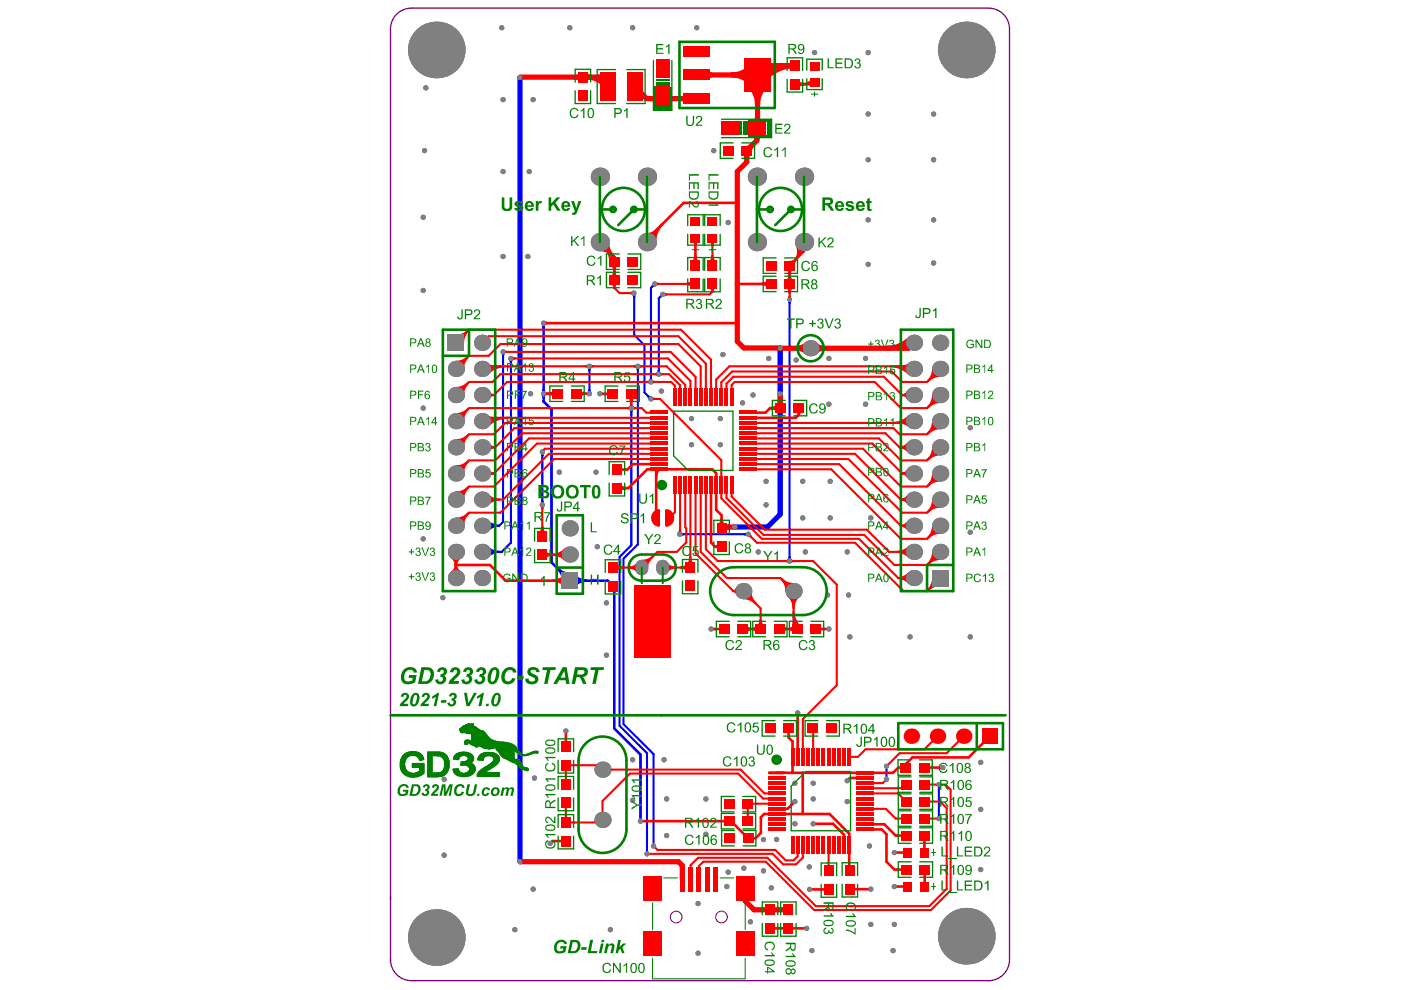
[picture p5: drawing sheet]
<svg xmlns="http://www.w3.org/2000/svg" width="297mm" height="210mm" viewBox="0 0 297 210" stroke-linecap="round" stroke-linejoin="round" font-family="sans-serif">
<path d="M87.2 1.7h122.4a4.4 4.4 0 0 1 4.4 4.5v197.3a4.4 4.4 0 0 1-4.5 4.4M87.3 1.7a4.4 4.4 0 0 0-4.5 4.5v197.6M82.8 203.4a4.4 4.4 0 0 0 4.4 4.5h122.7" fill="none" stroke="#800080" stroke-width=".28"/>
<g fill="none" stroke="#800080" stroke-width=".22">
<circle cx="143.4" cy="194.4" r="1.24"/>
<circle cx="153" cy="194.4" r="1.24"/>
</g>
<g fill="none" stroke="#00f" stroke-width=".44">
<path d="M106.4 74.8l.3 .6 .2-.6M106.7 74.6v36l-.9 .9M108.1 76.2l.2 .6 .3-.6M108.3 76v39.1l-1.9 1.9h-4.2M124.7 77.9l.3 .6 .2-.6M125 77.7v5.8M134.2 62.4l.3 .7M134.4 62.1l.1 8.9 2.1 2.2v10l1.4 1.4M134.6 62.4l-.1 .4M135 77.9l.2 .6 .3-.6M135.2 77.7v37.7l-3 3.1v35l6.4 6.4v19.5M138.5 60.2l-.2 .6 .5-.3"/>
<path d="M138.8 60.2l-.8 .8v20M139.4 79.1l.3-.6 .2 .6M140.2 62.4l-.3 .6 .6-.2M140.5 62.4l-.8 .8v16.1M167.2 63.7l.2 .5 .2-.5M167.4 63.5v55.5M114.7 96.1l.3 .5 .2-.5M114.9 95.7l.1 11.3M124.7 83.2l.3-.5 .2 .5M133.6 86.8l.2 .5 .3-.5M133.8 86.5v29.1l-2.4 2.5v35.8l5.8 5.8v21.3M137.8 80.8l.2-.6 .2 .6"/>
<path d="M138 84.3l-.6-.3 .3 .6M102.2 111.5h3.6M103 116.3l.6 .4 1.2 .3-1.2 .3-.6 .5M103 110.7l.6 .5 1.2 .3-.8 .1-1 .6M103.3 116l1.2 .7 1.3 .3-1.3 .3-1.2 .8M103.3 110.4l1.1 .8 1.4 .3M105.8 111.5l-1.4 .2-1.1 .8M114.7 106.8l.3-.6 .2 .6M144.1 113.3h14.6M144.4 113l.5 .3-.5 .2M158.4 113l-.5 .3 .5 .2M167.2 118.7l.2-.5 .3 .5"/>
<path d="M188 162.5v2.7M199.1 166.3v7.3"/>
</g>
<path d="M115.1 68.7l.2 .5 .2-.5M115.3 68.5v16.6l1.6 1.7v32.4l3.9 3.9h8.1l1.3 1.4v29.9l5.6 5.6v14.1M115.1 83.3l.2-.5 .2 .5M115.1 83.7l.2 .5 .2-.5M120.8 122.2a2.14 2.14 0 0 1-1.5-.6 2.14 2.14 0 0 1 .6 1.5M120.8 121.7l-1.3-.3-1.2-.7 .8 1.1 .3 1.3M121.4 122.5a2.14 2.14 0 0 0 1.6 .6 2.14 2.14 0 0 0-1.6 .6M121.8 122.1l1.2 .7 1.3 .3-1.3 .3-1.2 .7" fill="none" stroke="#00f" stroke-width=".55"/>
<path d="M110.3 16.4v166.3M165.4 73.8v35.2l-2.7 2.8h-6.9" fill="none" stroke="#00f" stroke-width="1.1"/>
<g fill="#808080">
<circle cx="115.3" cy="68.5" r=".55"/>
<circle cx="115" cy="95.8" r=".55"/>
<circle cx="115" cy="107" r=".55"/>
<circle cx="139.7" cy="79.3" r=".55"/>
<circle cx="138" cy="81" r=".55"/>
<circle cx="135.2" cy="77.7" r=".55"/>
<circle cx="144.1" cy="113.3" r=".55"/>
<circle cx="165.4" cy="83.5" r=".55"/>
<circle cx="165.4" cy="73.8" r=".55"/>
<circle cx="155.8" cy="111.8" r=".55"/>
<circle cx="159.7" cy="83.8" r=".55"/>
<circle cx="146.6" cy="94.3" r=".55"/>
<circle cx="146.6" cy="88.7" r=".55"/>
<circle cx="152.7" cy="88.7" r=".55"/>
<circle cx="152.7" cy="94.3" r=".55"/>
<circle cx="162.4" cy="102.1" r=".55"/>
<circle cx="162.4" cy="107" r=".55"/>
<circle cx="170.2" cy="102.1" r=".55"/>
<circle cx="89.7" cy="61.6" r=".55"/>
<circle cx="170.2" cy="109.8" r=".55"/>
<circle cx="176" cy="102.1" r=".55"/>
<circle cx="176" cy="109.8" r=".55"/>
<circle cx="184.6" cy="109.8" r=".55"/>
<circle cx="197.9" cy="24.2" r=".55"/>
<circle cx="205.7" cy="90.7" r=".55"/>
<circle cx="205.7" cy="112.9" r=".55"/>
<circle cx="205.7" cy="135" r=".55"/>
<circle cx="175.7" cy="133.4" r=".55"/>
<circle cx="106.7" cy="21.1" r=".55"/>
<circle cx="93.9" cy="126.7" r=".55"/>
<circle cx="94.2" cy="165.2" r=".55"/>
<circle cx="94.2" cy="181.3" r=".55"/>
<circle cx="192.9" cy="135" r=".55"/>
<circle cx="118.6" cy="100.1" r=".55"/>
<circle cx="126.4" cy="100.1" r=".55"/>
<circle cx="113" cy="21.1" r=".55"/>
<circle cx="126.6" cy="115.9" r=".55"/>
<circle cx="112.2" cy="36.4" r=".55"/>
<circle cx="111.9" cy="54.4" r=".55"/>
<circle cx="106.7" cy="36.4" r=".55"/>
<circle cx="106.7" cy="54.4" r=".55"/>
<circle cx="151.3" cy="31.9" r=".55"/>
<circle cx="89.7" cy="114.2" r=".55"/>
<circle cx="89.7" cy="86.5" r=".55"/>
<circle cx="140.2" cy="82.9" r=".55"/>
<circle cx="175.7" cy="85.7" r=".55"/>
<circle cx="183.5" cy="85.7" r=".55"/>
<circle cx="154.4" cy="47.2" r=".55"/>
<circle cx="153.3" cy="75.2" r=".55"/>
<circle cx="184.1" cy="24.2" r=".55"/>
<circle cx="184.1" cy="46.6" r=".55"/>
<circle cx="184.1" cy="56" r=".55"/>
<circle cx="197.9" cy="46.6" r=".55"/>
<circle cx="197.9" cy="55.8" r=".55"/>
<circle cx="184.1" cy="33.9" r=".55"/>
<circle cx="197.9" cy="33.9" r=".55"/>
<circle cx="172.7" cy="11.1" r=".55"/>
<circle cx="184.1" cy="11.1" r=".55"/>
<circle cx="112.5" cy="83.5" r=".55"/>
<circle cx="175.7" cy="76" r=".55"/>
<circle cx="183.5" cy="76" r=".55"/>
<circle cx="133.8" cy="86.5" r=".55"/>
<circle cx="158.7" cy="113.3" r=".55"/>
<circle cx="138" cy="84.6" r=".55"/>
<circle cx="127.2" cy="83.5" r=".55"/>
<circle cx="199.1" cy="173.6" r=".55"/>
<circle cx="199.1" cy="166.3" r=".55"/>
<circle cx="189.6" cy="180.8" r=".55"/>
<circle cx="189.6" cy="188" r=".55"/>
<circle cx="137.2" cy="181" r=".55"/>
<circle cx="138.6" cy="179.4" r=".55"/>
<circle cx="125" cy="77.7" r=".55"/>
<circle cx="125" cy="83.5" r=".55"/>
<circle cx="199.9" cy="162.7" r=".55"/>
<circle cx="188" cy="165.2" r=".55"/>
<circle cx="188" cy="162.5" r=".55"/>
<circle cx="179.6" cy="165.5" r=".55"/>
<circle cx="184.6" cy="188.5" r=".55"/>
<circle cx="171.6" cy="188.6" r=".55"/>
<circle cx="171" cy="196.8" r=".55"/>
<circle cx="150.8" cy="133.4" r=".55"/>
<circle cx="167.4" cy="119" r=".55"/>
<circle cx="120" cy="155" r=".55"/>
<circle cx="116.6" cy="178.8" r=".55"/>
<circle cx="109.2" cy="197.1" r=".55"/>
<circle cx="129.4" cy="197.1" r=".55"/>
<circle cx="148" cy="202.1" r=".55"/>
<circle cx="172.4" cy="166.1" r=".55"/>
<circle cx="172.4" cy="169.4" r=".55"/>
<circle cx="179.6" cy="170" r=".55"/>
<circle cx="172.4" cy="174.7" r=".55"/>
<circle cx="164.6" cy="178" r=".55"/>
<circle cx="184.3" cy="179.4" r=".55"/>
<circle cx="171.6" cy="183.8" r=".55"/>
<circle cx="163.5" cy="188.2" r=".55"/>
<circle cx="172.1" cy="201.5" r=".55"/>
<circle cx="189.3" cy="201.5" r=".55"/>
<circle cx="184.6" cy="196" r=".55"/>
<circle cx="189.6" cy="196" r=".55"/>
<circle cx="207.9" cy="184.4" r=".55"/>
<circle cx="207.9" cy="171.6" r=".55"/>
<circle cx="207.9" cy="161.6" r=".55"/>
<circle cx="160.8" cy="117" r=".55"/>
<circle cx="170.8" cy="117" r=".55"/>
<circle cx="179.6" cy="117" r=".55"/>
<circle cx="180.2" cy="135" r=".55"/>
<circle cx="175.5" cy="126.2" r=".55"/>
<circle cx="179.9" cy="126.2" r=".55"/>
<circle cx="128.6" cy="127.8" r=".55"/>
<circle cx="128.6" cy="138.9" r=".55"/>
<circle cx="134.1" cy="169.7" r=".55"/>
<circle cx="141.3" cy="169.4" r=".55"/>
<circle cx="113.3" cy="165" r=".55"/>
<circle cx="113" cy="188.5" r=".55"/>
<circle cx="149.7" cy="169.4" r=".55"/>
<circle cx="141.3" cy="177.2" r=".55"/>
<circle cx="149.7" cy="176.9" r=".55"/>
<circle cx="168.5" cy="170" r=".55"/>
<circle cx="169.1" cy="151.1" r=".55"/>
<circle cx="134.1" cy="161.1" r=".55"/>
<circle cx="140.8" cy="161.1" r=".55"/>
<circle cx="168.5" cy="166.1" r=".55"/>
<circle cx="168.5" cy="174.7" r=".55"/>
<circle cx="161.9" cy="178" r=".55"/>
<circle cx="154.4" cy="184.9" r=".55"/>
<circle cx="161.9" cy="184.6" r=".55"/>
<circle cx="148" cy="191.6" r=".55"/>
<circle cx="157.4" cy="85.4" r=".55"/>
<circle cx="134.4" cy="62.1" r=".55"/>
<circle cx="138.8" cy="60.2" r=".55"/>
<circle cx="140.5" cy="62.4" r=".55"/>
<circle cx="135.8" cy="174.1" r=".55"/>
<circle cx="115.3" cy="83.5" r=".55"/>
<circle cx="167.4" cy="63.5" r=".5"/>
<circle cx="106.7" cy="74.6" r=".55"/>
<circle cx="108.3" cy="76" r=".55"/>
<circle cx="110.3" cy="182.7" r=".55"/>
<circle cx="110.3" cy="16.4" r=".55"/>
<circle cx="147.7" cy="5.9" r=".55"/>
<circle cx="134.1" cy="5.9" r=".55"/>
<circle cx="120.8" cy="5.9" r=".55"/>
<circle cx="106.4" cy="5.9" r=".55"/>
<circle cx="154.1" cy="188" r=".55"/>
<circle cx="157.7" cy="184.1" r=".55"/>
<circle cx="159.1" cy="195.4" r=".55"/>
<circle cx="168.8" cy="76.3" r=".55"/>
<circle cx="163" cy="76" r=".55"/>
<circle cx="89.7" cy="46.1" r=".55"/>
<circle cx="90" cy="31.9" r=".55"/>
<circle cx="90.3" cy="18.6" r=".55"/>
<circle cx="120.8" cy="117.6" r="1.72"/>
<circle cx="120.8" cy="112" r="1.72"/>
<circle cx="127.2" cy="37.5" r="1.94"/>
<circle cx="137.2" cy="37.5" r="1.94"/>
<circle cx="160.5" cy="37.5" r="1.94"/>
<circle cx="102.2" cy="111.5" r="1.72"/>
<circle cx="102.2" cy="117" r="1.72"/>
<circle cx="102.2" cy="122.6" r="1.72"/>
<circle cx="102.2" cy="94.8" r="1.72"/>
<circle cx="102.2" cy="100.4" r="1.72"/>
<circle cx="102.2" cy="105.9" r="1.72"/>
<circle cx="102.2" cy="78.2" r="1.72"/>
<circle cx="102.2" cy="83.8" r="1.72"/>
<circle cx="127.7" cy="173.8" r="1.72"/>
<circle cx="127.2" cy="51.3" r="1.94"/>
</g>
<path d="M119.1 121.4h3.4v3.4h-3.4z" fill-rule="evenodd" fill="#808080"/>
<path d="M136.1 120.1v.5M140.5 120.1v.5" fill="none" stroke="#808080" stroke-width="2.8"/>
<g fill="#808080">
<circle cx="137.2" cy="51.3" r="1.94"/>
<circle cx="160.5" cy="51.3" r="1.94"/>
<circle cx="193.8" cy="122.6" r="1.72"/>
<circle cx="199.3" cy="117" r="1.72"/>
<circle cx="193.8" cy="117" r="1.72"/>
<circle cx="199.3" cy="111.5" r="1.72"/>
<circle cx="193.8" cy="111.5" r="1.72"/>
<circle cx="199.3" cy="105.9" r="1.72"/>
<circle cx="193.8" cy="105.9" r="1.72"/>
<circle cx="199.3" cy="100.4" r="1.72"/>
<circle cx="193.8" cy="100.4" r="1.72"/>
<circle cx="199.3" cy="94.8" r="1.72"/>
<circle cx="193.8" cy="94.8" r="1.72"/>
<circle cx="199.3" cy="83.8" r="1.72"/>
<circle cx="193.8" cy="83.8" r="1.72"/>
<circle cx="199.3" cy="78.2" r="1.72"/>
<circle cx="193.8" cy="78.2" r="1.72"/>
<circle cx="102.2" cy="72.7" r="1.72"/>
<circle cx="102.2" cy="89.3" r="1.72"/>
<circle cx="127.7" cy="163.2" r="1.72"/>
<circle cx="157.6" cy="125.3" r="1.72"/>
<circle cx="171.9" cy="73.8" r="1.72"/>
<circle cx="199.3" cy="89.3" r="1.72"/>
<circle cx="193.8" cy="89.3" r="1.72"/>
<circle cx="199.3" cy="72.7" r="1.72"/>
<circle cx="193.8" cy="72.7" r="1.72"/>
<circle cx="170.5" cy="37.5" r="1.94"/>
<circle cx="96.7" cy="111.5" r="1.72"/>
<circle cx="96.7" cy="117" r="1.72"/>
<circle cx="96.7" cy="122.6" r="1.72"/>
<circle cx="96.7" cy="94.8" r="1.72"/>
<circle cx="96.7" cy="100.4" r="1.72"/>
<circle cx="96.7" cy="105.9" r="1.72"/>
<circle cx="96.7" cy="78.2" r="1.72"/>
<circle cx="96.7" cy="83.8" r="1.72"/>
<circle cx="92.5" cy="10.6" r="6"/>
<circle cx="170.5" cy="51.3" r="1.94"/>
<circle cx="204.9" cy="10.6" r="6"/>
<circle cx="92.5" cy="198.8" r="6"/>
<circle cx="96.7" cy="89.3" r="1.72"/>
<circle cx="204.9" cy="198.5" r="6"/>
<circle cx="168.3" cy="125.3" r="1.72"/>
</g>
<g fill="#808080">
<path d="M197.6 120.8h3.5v3.5h-3.5z" fill-rule="evenodd"/>
<path d="M94.9 71h3.5v3.4h-3.5z" fill-rule="evenodd"/>
</g>
<g fill="none" stroke="#f00" stroke-width=".44">
<path d="M127.2 51.3l3 3.1v6.6l1.2 1.1h3l-.2-.2M151.1 50.5v5.8M170.5 51.3v2l-3.1 3v7.2M96.7 78.2l2.7-2.8h4.2l2.5-2.5h37.7l4.8 4.8v6.4M96.7 72.7l2.7-2.8h45l6.3 6.3v7.9M102.2 78.2l.6-.5h38.5l4 3.9v2.5M102.2 72.7l1.4-1.4h40.2l5.9 5.8v7M106.7 74.6h35.5l5.3 5.3v4.2M108.3 76h33.3l4.8 4.8v3.3M138.8 60.2h8.6M151.1 60.2v1.7l-.6 .5h-10M193.8 78.2l-.6-.5h-38.5l-2.9 2.8v3.6"/>
<path d="M199.3 78.2l-2.7 2.8h-5.3l-2.2-2.2h-33.9l-2.3 2.2v3.1M96.7 83.8l2.7-2.8h5l1.7-1.7h35.7l2.4 2.4v2.4M102.2 83.8h2.5l2.8-2.8h34.8l.8 .8v2.3M122.2 83.5h2.8M133.9 83.5l-.1 3M138 84.6h1.9l13 13v8.1l8.6 8.5h20.6l8.4 8.4h3.3M139.6 91.9h-28.8l-5.8 5.7h-5.6l-2.7 2.8M139.6 94h-25.8l-9.1 9.2h-5.3l-2.7 2.7M139.6 93h-27.4l-7.5 7.4h-2.5M139.6 90.8h-30.5l-4.1 4h-2.8M139.6 95.1h-24.1l-.8 .9M139.6 87.5h-2.6l-.9-1h-36.7l-2.7 2.8"/>
<path d="M139.6 96.2h-23.2l-9.7 9.7h-4.5M139.6 97.3h-22.1l-11.4 11.4h-6.7l-2.7 2.8M139.6 88.6h-36.7l-.7 .7M139.6 89.7h-32.5l-2.4 2.4h-5.3l-2.7 2.7M143 84.1h.1M144.1 84.1h.1M145.2 84.1h.1M146.3 84.1h.1M147.4 84.1h.1M148.5 84.1h.1M149.6 84.1h.1M150.7 84.1h.1"/>
<path d="M151.7 84.1h.1M152.8 84.1h.1M153.9 84.1h.1M155 84.1h.1M158.4 94h26.5l6.4 6.4h2.5M158.4 91.9h29.3l3 2.9h3.1M158.4 98.4h19.5l13.1 13.1h2.8M158.4 96.2h22.9l9.7 9.7h2.8M158.4 97.3h21.5l11.4 11.4h5.3l2.7-2.8M158.4 95.1h24.6l8 8.1h5.6l2.7-2.8M158.4 93h27.9l4.7 4.6h5.6l2.7-2.8M158.4 99.5h17.8l14.8 14.7h5.6l2.7-2.7"/>
<path d="M193.8 83.8h-2.5l-3.9-3.9h-31.9l-1.5 1.4v2.8M193.8 89.3l-.4 .4h-35M199.3 83.8l-2.7 2.7h-5.6l-5.5-5.5h-29.7l-.7 .6v2.5M199.3 89.3l-2.7 2.8h-5.9l-1.3-1.3h-31M115 107v6.7M120.8 117.6h-5.8M143.1 108.6l-1.2 1.2M143.1 102.8v5.7M144.2 102.8l-.1 10.5M145.3 102.8v9l.2 .2v3l-2 2h-4.1l-3.3 3.3h-6.1M146.3 102.9h.1M146.4 102.8v17.4l-5.9 .1"/>
<path d="M147.5 102.8v14.5l8 8h2.1l3.7 3.7v4.4h-3.8M148.6 102.8v14.2l5.5 5.6h11.4l2.8 2.7v8.1M149.7 102.8v13.7l2.5 2.5h20.2l5 4.9v21.4l-7.2 7.2v8M154 102.8v2.8l7.9 7.8h21.3l6.4 6.4h7l2.7-2.8M155.1 102.8v2.5l7 7h21.7l4.7 4.7h5.3M158.7 113.3l1.8 1.8h20.8l10.3 10.2h5l2.7-2.7M168.3 132.6l.7 .8h-3.8M172.4 154.4v6.1M198.8 156.1l-2.8 2.8h-12.5l-1.6 1.6h-1.9M204.3 156.1l-3.6 3.6h-10l-2.7 2.8M120 166.3v-4.1h6.8l.9 1h29.3l5.1 5h2.5M164.6 169.3h-2.8l-5.3-5.3h-22.9l-5.9 5.8v4l-.5 .6h-7.2v-4.2"/>
<path d="M164.6 170.4h-6l-.1 3.7M169.1 179.2v2.4l-.8 .8h-1.7l-2.2-2.2h-25l-.8-.8M170.2 179.2v2.6l-1.4 1.5h-2.8l-2.2-2.3h-26.6M175.7 179.2v5.4M183.4 171.5h4.4l2.1 2.1h2.2M183.4 168.2h7l1.7 1.8M188 165.2l-.8 .8h-3.8M192.1 166.3l-.8 .8h-7.9M196.1 166.3h4.3l1.1 1.2v21.3l-4.1 4.2h-24.8l-10.2-10.3h-13.3l-.9 .9v3M196.1 170h3.2l1.4 1.3v17.2l-3.7 3.6h-24l-10.3-10.2h-14.7l-1.6 1.5v3.2M196.1 173.6h3"/>
</g>
<path d="M110.3 16.4h16.6l2 2M134.5 18.4l2.6 2.5h10.6M147.7 15.9h12.9M160.6 15.9l-.1 13.9-2.2 2.1v2.5l-2 2v36l1.4 1.4h34.9l1.2-1.1M168.5 13.9h-5.9l-2 2M140.9 20.9l-.3 .2M165.4 83.5v3M155.8 111.8h-2.6l-.2 .2M110.3 182.7h33.5l.9 .8v3.1M158 188.3v2.7l1.9 1.9h7.2l-.1-.1" fill="none" stroke="#f00" stroke-width="1.1"/>
<g fill="none" stroke="#f00" stroke-width=".55">
<path d="M172.7 17.5l-.3 .4h-3.9M147.4 50.5v5.8M156.3 43h-11.4l-7.7 7.8v.5M115.3 68.5h41M156.3 60.2h7.2M115.3 83.5h3M127.2 83.5h2.8M139.1 99.5v10.3M139.6 98.4h-5.4l-1.2 1.2h-2.2M165.4 86.5h-2.1l-1 1h-3.9M169.4 86.5v1.4l-.7 .7h-10.3M96.7 117v5.6"/>
<path d="M96.7 119.8h7.2l3.3 3.3h13.6M130.8 103.5h2.4l4-4h13.8l.8 .8v7.8l1.2 1.2v2.7M150.7 102.8v12.3l.9 .8h1.4M150.8 133.4h2.7M173 133.4h2.7M120 155v3.3M167.2 154.4v2l.8 .8v6.7M169.1 151.1v9.4M209.9 156.1l-4.5 4.5h-12l-1.3 1.4v.7h-1.6l-1.2 1.2h-24.7M120 178.3h-2.9l-.5 .5M135.8 174.1h19.2l3.6 3.6h1.6l1.1-1.1v-3.3l.7-.7h13.9l4.1 4.1v7.7l.2 .2M168.5 170l-1.5 1.5h-2.4"/>
<path d="M170.2 163.9v8.7M172.4 174.7h4.2l2.4 2.3v2.2M183.4 164.9h-3.2l-.6 .6M183.4 175.9h3.5l1.1 1v5.8l1.6 1.7h2.5M183.4 174.8h4.1l2.4 2.4h2.2M196 162.7h3.9M196.1 177.2l-.1 3.6M163.3 196.8h7.7M171.6 188.5l4.1 .1M180.2 188.5h4.4M189.6 188h2.9M189.6 180.8h2.9"/>
<path d="M196.1 184.4l-.1 3.6"/>
</g>
<path d="M140.6 20.4l.5 .5" fill="none" stroke="#f00" stroke-width=".83"/>
<g fill="#f00">
<path d="M138.3 109h.5v1.6h-.5z" fill-rule="evenodd"/>
<path d="M142.2 109h.5v1.6h-.5z" fill-rule="evenodd"/>
<path d="M139.4 108.1h.6v3.4h-.6z" fill-rule="evenodd"/>
<path d="M141.1 108.1h.5v3.4h-.5z" fill-rule="evenodd"/>
</g>
<g fill="none" stroke="#f00" stroke-width=".55">
<path d="M169.1 17.3l.6 .4 .7 .2-.7 .1-.6 .4M172.1 17.1l-1 .6-.8 .2M172.5 17.5l-.9 .4M138.5 49.4l-.6 1.1-.2 .8M139.1 48.9l-.7 .5-1.2 .3M139.5 48.5l-.9 1.3-.3 1.5M140.4 47.5l-1 1.5-.4 1.1-.2 1.2M146.9 55.7l.4-.6 .1-.7 .2 .7 .4 .6M147 50.9l.3 .5 .1 .5 .2-.5 .3-.5M162.9 59.7l-.6 .4-.7 .1 .7 .1 .6 .4M115.5 68.3l.4 .2-.4 .2M115.5 83.3l.4 .2-.4 .2"/>
<path d="M117.7 82.9l-.6 .4-.7 .2 .7 .1 .6 .4M139.8 99.5a2.15 2.15 0 0 0-.7 1.5M164.8 86l-.6 .4-.7 .1 .7 .2 .6 .4M169 87.2l.4 .7 .4-.7M95.8 118.2l.6 .5 .3 1.1M96.7 119.8l.1 .7 .7 .9M96.7 119.8l-.2 .7-.7 .9M97.5 118.2l-.5 .5-.3 1.1M131.3 103l.6 .4 .7 .1-.7 .1-.6 .4M139.7 108.2a1.64 1.64 0 0 0-1.4 1.6 1.64 1.64 0 0 0 1.4 1.6M141.3 108.2a1.64 1.64 0 0 1 1.4 1.6 1.64 1.64 0 0 1-1.4 1.6M152.4 115.5l-.8 .4 .8 .4"/>
<path d="M152.5 111.4l.4-.6 .1-.7 .1 .7 .4 .6M119.8 122.1l-1.1 .7-1.4 .3 1.4 .3 1.1 .7M120.2 122.5a2.15 2.15 0 0 1-1.5 .6 2.14 2.14 0 0 1 1.5 .6"/>
</g>
<g fill="none" stroke="#f00" stroke-width=".44">
<path d="M128 52.1a4.8 4.8 0 0 1 1.4 3.4M128 51.3l.2 .8 .4 .7-.6-.5-.8-.1M128.5 51.3l.3 1.4 .6 .8-.8-.6-1.4-.3M128.7 52.9l.8 1.2 .3 1.4M128.9 51.3l.3 1.6 .9 1.4-1.3-.9-1.6-.3M129.5 53.6l.6 1.1 .2 .8M129.7 58.8l.4-.6 .1-.8 .2 .8 .4 .6M129.7 56.1l.4 .6 .1 .8 .2-.8 .4-.6M130.2 54.4l-.2 .3M130.2 54.4l.3 .3M130.2 54.4l.4 .5 .1 .6M139.1 60l.5 .2-.5 .2"/>
<path d="M146.9 59.6l-.7 .5-.7 .1 .7 .2 .7 .4M150.5 55.6l.4-.6 .2-.8 .1 .8 .4 .6M150.6 51l.3 .5 .2 .6 .1-.6 .3-.5M166.8 59.6l.5-.6 .1-.8 .2 .8 .4 .6M166.8 56.9l.5 .6 .1 .8 .2-.8 .4-.6M168.8 55l-.6 .4-.7 .1M168.9 54.8a2.1 2.1 0 0 0-.6 1.5M168.9 52.1a2.83 2.83 0 0 1-.5 3.3M169.3 51.9a2.62 2.62 0 0 1-.5 3M169.7 51.7a2.41 2.41 0 0 1-.4 2.8M170.1 51.5a2.2 2.2 0 0 1-.4 2.5M170.5 51.3a1.99 1.99 0 0 1-.4 2.3"/>
<path d="M96.7 77.2l1.1-.3 .7-.5-.5 .7-.3 1.1M96.7 76.7l1.4-.3 1.1-.7-.8 1.1-.2 1.4M96.7 71.6l1.1-.3 .7-.4-.5 .6-.3 1.2M96.7 71.2l1.4-.3 1.1-.8-.8 1.2-.2 1.4M103.3 77.2l.5 .3 .7 .2M104 77.7l-.8 .1-.9 .5M105 77.7a3.4 3.4 0 0 0-2.4 .9M106.1 77.7l-1.7 .3-1.4 1M106.9 74.4l.6 .2-.6 .2M107.2 77.7l-1.3 .1-1.1 .4-1.5 1.1M108.6 75.8l.5 .2-.5 .2M124.7 77.4l-.5 .3 .5 .2"/>
<path d="M125.2 77.4l.6 .3-.6 .2M129.7 60l.4 .5 .1 .5 .2-.5 .3-.5M134.2 61.9l-.6 .2 .6 .3M135 77.4l-.6 .3 .6 .2M135.5 77.4l.5 .3-.5 .2M139.4 79.1l-.5 .2 .5 .3M139.9 79.1l.6 .2-.6 .3M140.7 62.2l.6 .2-.6 .3M150.6 60.9l.3 .4 .2 .6 .1-.6 .3-.4M166.8 60.8l.5 .6 .1 .8 .2-.8 .4-.6M167.2 63.3l.2-.4 .2 .4M188.8 77.7l1.3 .1 1.1 .4 1.5 1.1"/>
<path d="M189.9 77.7l1.7 .3 1.4 1M191 77.7a3.4 3.4 0 0 1 2.3 .9M192 77.7l1.1 .2 .6 .4M192.7 77.2l-.5 .3-.7 .2M197.8 78.2l-.2 1.4-.8 1.2 1.1-.8 1.4-.3M198.3 78.2l-.3 1.2-.5 .6 1-.6 .8-.1M96.7 99.3l.8-.1 1-.6-.5 .6-.3 1.2M96.7 98.9l1.4-.3 1.1-.8-.8 1.2-.2 1.4M96.7 88.2l.8-.1 1-.6-.5 .6-.3 1.2M96.7 87.8l1.4-.3 1.1-.8-.8 1.2-.2 1.4M96.7 82.7l1.1-.3 .7-.4-.5 .6-.3 1.2M96.7 82.3l1.4-.3 1.1-.8-.8 1.2-.2 1.4"/>
<path d="M96.7 93.8l1.1-.3 .7-.5-.5 .7-.3 1.1M96.7 93.3l1.4-.2 1.1-.8-.8 1.2-.2 1.3M103.1 94.3l.5 .4 .6 .1-.6 .2-.5 .4M103.1 99.9l.4 .4 .5 .1-.5 .1-.4 .4M103.1 83.3l.4 .3 .5 .2-.5 .1-.4 .4M103.3 88.2l.8 .4M103.5 94l.8 .7 .7 .1-1 .4-.5 .5M103.5 99.7a1.33 1.33 0 0 0 1.2 .7 1.33 1.33 0 0 0-1.2 .7M103.5 83.1a1.33 1.33 0 0 0 1.2 .7 1.33 1.33 0 0 0-1.2 .7M104.3 88.6l-1.2 .3-.8 .5M105.4 88.6l-1.5 .3-1.3 .8M106.5 88.6l-1.7 .3-1 .4-.8 .7"/>
<path d="M107.6 88.6l-2 .3-1.3 .6-1 .9M122.8 82.9l.7 .4 .7 .2-.7 .1-.7 .5M124.7 83.2l-.5 .3 .5 .2M133.3 84.1l.4 .6 .1 .8 .2-.8 .4-.6M133.6 86.8l-.6-.3 .6-.2 .2-.6 .3 .6 .6 .2-.6 .3M137.8 80.8l-.6 .2 .6 .2M138.1 93.9l-.3 .1M138.1 95l-.3 .1M138.1 96.1l-.3 .1M138.1 89.6l-.3 .1M138.1 90.7l-.3 .1M138.1 91.7l-.3 .2"/>
<path d="M138.1 87.4l-.3 .1M138.1 92.8l-.3 .2M138.1 97.2l-.3 .1M138.1 88.5l-.3 .1M138.2 84.4l.6 .2-.6 .2M138.2 80.8l.6 .2-.6 .2M160.1 99.4l.3 .1M160.1 98.3l.3 .1M160.1 96.1l.3 .1M160.1 95l.3 .1M160.1 93.9l.3 .1M160.1 91.7l.3 .2"/>
<path d="M160.1 90.7l.3 .1M160.1 89.6l.3 .1M160.1 97.2l.3 .1M160.1 92.8l.3 .2M191.1 89.7l1 .2 .6 .5M192.5 99.7a1.33 1.33 0 0 1-1.2 .7 1.33 1.33 0 0 1 1.2 .7M192.5 83.1a1.33 1.33 0 0 1-1.2 .7 1.33 1.33 0 0 1 1.2 .7M192.6 93.9l-.6 .6-1.3 .3 1.3 .4 .6 .6M192.7 88.2a4.9 4.9 0 0 1-3.4 1.5M192.9 99.9l-.4 .4-.5 .1 .5 .1 .4 .4M192.9 83.3l-.4 .3-.5 .2 .5 .1 .4 .4M192.9 94.2a1.66 1.66 0 0 1-1.3 .6 1.66 1.66 0 0 1 1.3 .7"/>
<path d="M193 88.6l-1.2 .8-1.5 .3M193.3 88.9l-.7 .5-1.2 .3M197.8 89.3l-.2 1.4-.8 1.2 1.1-.8 1.4-.3M197.8 94.8l-.2 1.4-.8 1.2 1.1-.8 1.4-.3M197.8 83.8l-.2 1.3-.8 1.2 1.1-.8 1.4-.2M198.3 94.8l-.1 .8-.7 1 .7-.4 1.1-.3M198.3 89.3l-.3 1.2-.5 .6 .7-.5 1.1-.2M198.3 83.8l-.1 .7-.7 1.1 .7-.5 1.1-.3M96.7 110.4l1.1-.3 .7-.4-.5 .6-.3 1.2M96.7 110l1.4-.3 1.1-.8-.8 1.2-.2 1.4M96.7 104.9l1.1-.3 .7-.5-.5 .7-.3 1.1M96.7 104.4l1.4-.2 1.1-.8-.8 1.1-.2 1.4"/>
<path d="M103 105.2l1 .6 .8 .1-1.2 .3-.6 .5M103.3 104.9l1.2 .8 1.3 .2-1.3 .3-1.2 .8M114.4 113.1l.4-.7 .2-.7 .1 .7 .5 .7M114.7 107.3l.3 .5 .2-.5M115.6 117l.6 .5 .8 .1-.8 .2-.6 .4M117.3 117.6a3.4 3.4 0 0 1 2.4 1M118.4 117.6l.7 .1 1 .6M119.7 116.5l-1.2 .8-1.4 .3M120.1 116.8l-1.1 .7-.9 .1M130.5 119.8l.7 .4 .7 .1-.7 .2-.7 .4M135.2 119.5l-.7 .5-1.2 .3 .8 .2 1.1 .7M135.6 119.8l-.6 .4-.7 .1 .7 .2 .6 .4"/>
<path d="M137.8 118.6l-.6 .5-1.1 .2M137.9 118.6a2.14 2.14 0 0 0-.7 1.5M138.5 117.9l-1.1 .7-1.3 .3M141 119.8l.6 .4 .6 .1-.6 .2-.6 .4M141.3 119.5l.7 .5 1.3 .3-.8 .2-1.2 .7M144.2 112.3l-.3 .7M144.2 112.7l.1 .3M145.8 119.8l-.7 .4-.7 .1 .7 .2 .7 .4M146.4 118.2a2.12 2.12 0 0 1-.6 1.5M146.4 118.4l.1 .7 .4 .6M159 113.3l.2 .5-.5-.2M167.2 118.7l-.6 .3 .6 .2"/>
<path d="M167.7 118.7l.5 .3-.5 .2M192.5 110.7l-.5 .5-1 .3 .7 .1 .8 .7M192.5 105.1l-.8 .7-.7 .1 1 .3 .5 .6M192.7 116l-1.2 .7-1.3 .3 1.3 .3 1.2 .8M192.9 110.9l-.5 .4-.6 .2 .6 .1 .5 .5M192.9 105.4l-.5 .4-.6 .1 .6 .2 .5 .4M193 116.3l-.6 .4-1.2 .3 1.2 .3 .6 .5M197.8 111.5l-.2 1.4-.8 1.1 1.1-.8 1.4-.2M197.8 117l-.2 1.4-.8 1.2 1.1-.8 1.4-.3M197.8 100.4l-.2 1.4-.8 1.1 1.1-.7 1.4-.3M197.8 105.9l-.2 1.4-.8 1.2 1.1-.8 1.4-.3M198.3 117l-.3 1.2-.5 .6 1-.6 .8-.1"/>
<path d="M198.3 111.5l-.1 .8-.7 1 .7-.5 1.1-.3M198.3 105.9l-.3 1.2-.5 .6 1-.6 .8-.1M198.3 100.4l-.3 1.1-.5 .7 .7-.5 1.1-.3M156.2 124.8l-.4 .5h-.3l.5 .3 .2 .2M158.1 132.8l.7 .4 .7 .2-.7 .1-.7 .4M158.6 125.3l.3 1.2 .5 .6-1-.6-.8-.1M159.1 125.3l.3 1.4 .8 1.2-1.2-.8-1.4-.3M160.6 132.8l-.6 .4-.8 .2 .8 .1 .6 .4M160.7 132.8l.4-.6 .2-.8 .1 .8 .4 .6M165.8 132.8l.7 .4 .7 .2-.7 .1-.7 .4M167.2 126.4l.8 1.2 .3 1.3 .2-1.3 .8-1.2M167.5 126.1l.5 .6 .3 1.2 .1-.8 .6-1"/>
<path d="M168.3 123.8l-1.4-.2-1.2-.8 .8 1.1 .3 1.4M168.3 131.8l.1 .7 .5 .9M168.3 130.7a3.4 3.4 0 0 0 .9 2.4M168.3 129.7l.3 1.7 1 1.4M168.3 124.3l-1.2-.3-.6-.5 .6 1 .1 .8M168.4 132.8l-.6 .4-.8 .2 .8 .1 .6 .4M192.7 121.6a2.95 2.95 0 0 1-2.2 1 2.95 2.95 0 0 1 2.2 1M193 121.9l-.9 .5-.7 .2 1 .2 .6 .5M197.8 122.6l-.2 1.3-.8 1.2 1.1-.8 1.4-.2M198.3 122.6l-.1 .7-.7 1.1 .7-.5 1.1-.3"/>
</g>
<g fill="none" stroke="#f00" stroke-width="1.1">
<path d="M123.2 16l-.8 .4 .8 .3M123.9 16l.8 .4-.8 .3M124.6 16.4a4.9 4.9 0 0 1 3.4 1.4M126.9 16.4a.87 .87 0 0 1 .8 .7M127.3 16.4l1 .2 .5 .4M134.5 19.7a1.94 1.94 0 0 1 1.9 .5M149.8 15.5l.9 .4-.9 .4M159 18.3l1.1 1.5 .4 1.1 .1 1.2 .3-1.8 .5-1.1 .8-.9M159 14.3l-1.4 1.1-1.2 .4-1.2 .1 1.2 .1 1.2 .4 1.4 1.1M162.2 13.5l.5 .3 .5 .1M163.3 13.9l-1.4 .3-1.3 .9M165.9 13.9a6.2 6.2 0 0 0-4.5 1.9"/>
<path d="M168.2 13.6l-.8 .3 .8 .4M168.5 13.9a8.7 8.7 0 0 0-6.3 2.7M138.6 20.9l.7 .1 .6 .4M139.9 20.2l-.6 .5-1 .2M141.1 20.2l.6 .5 1.1 .2M142.4 20.9l-.7 .1-.6 .4M145.6 20.5l-.9 .4 .9 .4M158 32.3l.3 .8 .4-.8M159.1 31.1l-.7 .3M159.2 31l-.3 .9M159.9 27.8l.4 .7 .2 .8 .1-.8 .5-.7M160.6 24.8l-.3 1.2-.4 .6"/>
<path d="M160.6 25.4l.1 .7 .4 .5M171 73l-.7 .5-1.3 .3 .9 .2 1.1 .7M172.7 73l.7 .5 1.3 .3-.9 .2-1.1 .7M193 71.8a6.8 6.8 0 0 1-4.8 2M193.7 72.6l-1.3 .9-1.6 .3M165.1 86.2l.3-.8 .4 .8M154.6 111.8l-.7 .1-.6 .4"/>
</g>
<g fill="#808080">
<circle cx="115.3" cy="68.5" r=".55"/>
<circle cx="115" cy="95.8" r=".55"/>
<circle cx="115" cy="107" r=".55"/>
<circle cx="139.7" cy="79.3" r=".55"/>
<circle cx="138" cy="81" r=".55"/>
<circle cx="135.2" cy="77.7" r=".55"/>
<circle cx="144.1" cy="113.3" r=".55"/>
<circle cx="165.4" cy="83.5" r=".55"/>
<circle cx="165.4" cy="73.8" r=".55"/>
<circle cx="155.8" cy="111.8" r=".55"/>
<circle cx="159.7" cy="83.8" r=".55"/>
<circle cx="146.6" cy="94.3" r=".55"/>
<circle cx="146.6" cy="88.7" r=".55"/>
<circle cx="152.7" cy="88.7" r=".55"/>
<circle cx="152.7" cy="94.3" r=".55"/>
<circle cx="162.4" cy="102.1" r=".55"/>
<circle cx="162.4" cy="107" r=".55"/>
<circle cx="170.2" cy="102.1" r=".55"/>
<circle cx="89.7" cy="61.6" r=".55"/>
<circle cx="170.2" cy="109.8" r=".55"/>
<circle cx="176" cy="102.1" r=".55"/>
<circle cx="176" cy="109.8" r=".55"/>
<circle cx="184.6" cy="109.8" r=".55"/>
<circle cx="197.9" cy="24.2" r=".55"/>
<circle cx="205.7" cy="90.7" r=".55"/>
<circle cx="205.7" cy="112.9" r=".55"/>
<circle cx="205.7" cy="135" r=".55"/>
<circle cx="175.7" cy="133.4" r=".55"/>
<circle cx="106.7" cy="21.1" r=".55"/>
<circle cx="93.9" cy="126.7" r=".55"/>
<circle cx="94.2" cy="165.2" r=".55"/>
<circle cx="94.2" cy="181.3" r=".55"/>
<circle cx="192.9" cy="135" r=".55"/>
<circle cx="118.6" cy="100.1" r=".55"/>
<circle cx="126.4" cy="100.1" r=".55"/>
<circle cx="113" cy="21.1" r=".55"/>
<circle cx="126.6" cy="115.9" r=".55"/>
<circle cx="112.2" cy="36.4" r=".55"/>
<circle cx="111.9" cy="54.4" r=".55"/>
<circle cx="106.7" cy="36.4" r=".55"/>
<circle cx="106.7" cy="54.4" r=".55"/>
<circle cx="151.3" cy="31.9" r=".55"/>
<circle cx="89.7" cy="114.2" r=".55"/>
<circle cx="89.7" cy="86.5" r=".55"/>
<circle cx="140.2" cy="82.9" r=".55"/>
<circle cx="175.7" cy="85.7" r=".55"/>
<circle cx="183.5" cy="85.7" r=".55"/>
<circle cx="154.4" cy="47.2" r=".55"/>
<circle cx="153.3" cy="75.2" r=".55"/>
<circle cx="184.1" cy="24.2" r=".55"/>
<circle cx="184.1" cy="46.6" r=".55"/>
<circle cx="184.1" cy="56" r=".55"/>
<circle cx="197.9" cy="46.6" r=".55"/>
<circle cx="197.9" cy="55.8" r=".55"/>
<circle cx="184.1" cy="33.9" r=".55"/>
<circle cx="197.9" cy="33.9" r=".55"/>
<circle cx="172.7" cy="11.1" r=".55"/>
<circle cx="184.1" cy="11.1" r=".55"/>
<circle cx="112.5" cy="83.5" r=".55"/>
<circle cx="175.7" cy="76" r=".55"/>
<circle cx="183.5" cy="76" r=".55"/>
<circle cx="133.8" cy="86.5" r=".55"/>
<circle cx="158.7" cy="113.3" r=".55"/>
<circle cx="138" cy="84.6" r=".55"/>
<circle cx="127.2" cy="83.5" r=".55"/>
<circle cx="199.1" cy="173.6" r=".55"/>
<circle cx="199.1" cy="166.3" r=".55"/>
<circle cx="189.6" cy="180.8" r=".55"/>
<circle cx="189.6" cy="188" r=".55"/>
<circle cx="137.2" cy="181" r=".55"/>
<circle cx="138.6" cy="179.4" r=".55"/>
<circle cx="125" cy="77.7" r=".55"/>
<circle cx="125" cy="83.5" r=".55"/>
<circle cx="199.9" cy="162.7" r=".55"/>
<circle cx="188" cy="165.2" r=".55"/>
<circle cx="188" cy="162.5" r=".55"/>
<circle cx="179.6" cy="165.5" r=".55"/>
<circle cx="184.6" cy="188.5" r=".55"/>
<circle cx="171.6" cy="188.6" r=".55"/>
<circle cx="171" cy="196.8" r=".55"/>
<circle cx="150.8" cy="133.4" r=".55"/>
<circle cx="167.4" cy="119" r=".55"/>
<circle cx="120" cy="155" r=".55"/>
<circle cx="116.6" cy="178.8" r=".55"/>
<circle cx="109.2" cy="197.1" r=".55"/>
<circle cx="129.4" cy="197.1" r=".55"/>
<circle cx="148" cy="202.1" r=".55"/>
<circle cx="172.4" cy="166.1" r=".55"/>
<circle cx="172.4" cy="169.4" r=".55"/>
<circle cx="179.6" cy="170" r=".55"/>
<circle cx="172.4" cy="174.7" r=".55"/>
<circle cx="164.6" cy="178" r=".55"/>
<circle cx="184.3" cy="179.4" r=".55"/>
<circle cx="171.6" cy="183.8" r=".55"/>
<circle cx="163.5" cy="188.2" r=".55"/>
<circle cx="172.1" cy="201.5" r=".55"/>
<circle cx="189.3" cy="201.5" r=".55"/>
<circle cx="184.6" cy="196" r=".55"/>
<circle cx="189.6" cy="196" r=".55"/>
<circle cx="207.9" cy="184.4" r=".55"/>
<circle cx="207.9" cy="171.6" r=".55"/>
<circle cx="207.9" cy="161.6" r=".55"/>
<circle cx="160.8" cy="117" r=".55"/>
<circle cx="170.8" cy="117" r=".55"/>
<circle cx="179.6" cy="117" r=".55"/>
<circle cx="180.2" cy="135" r=".55"/>
<circle cx="175.5" cy="126.2" r=".55"/>
<circle cx="179.9" cy="126.2" r=".55"/>
<circle cx="128.6" cy="127.8" r=".55"/>
<circle cx="128.6" cy="138.9" r=".55"/>
<circle cx="134.1" cy="169.7" r=".55"/>
<circle cx="141.3" cy="169.4" r=".55"/>
<circle cx="113.3" cy="165" r=".55"/>
<circle cx="113" cy="188.5" r=".55"/>
<circle cx="149.7" cy="169.4" r=".55"/>
<circle cx="141.3" cy="177.2" r=".55"/>
<circle cx="149.7" cy="176.9" r=".55"/>
<circle cx="168.5" cy="170" r=".55"/>
<circle cx="169.1" cy="151.1" r=".55"/>
<circle cx="134.1" cy="161.1" r=".55"/>
<circle cx="140.8" cy="161.1" r=".55"/>
<circle cx="168.5" cy="166.1" r=".55"/>
<circle cx="168.5" cy="174.7" r=".55"/>
<circle cx="161.9" cy="178" r=".55"/>
<circle cx="154.4" cy="184.9" r=".55"/>
<circle cx="161.9" cy="184.6" r=".55"/>
<circle cx="148" cy="191.6" r=".55"/>
<circle cx="157.4" cy="85.4" r=".55"/>
<circle cx="134.4" cy="62.1" r=".55"/>
<circle cx="138.8" cy="60.2" r=".55"/>
<circle cx="140.5" cy="62.4" r=".55"/>
<circle cx="135.8" cy="174.1" r=".55"/>
<circle cx="115.3" cy="83.5" r=".55"/>
<circle cx="167.4" cy="63.5" r=".5"/>
<circle cx="106.7" cy="74.6" r=".55"/>
<circle cx="108.3" cy="76" r=".55"/>
<circle cx="110.3" cy="182.7" r=".55"/>
<circle cx="110.3" cy="16.4" r=".55"/>
<circle cx="147.7" cy="5.9" r=".55"/>
<circle cx="134.1" cy="5.9" r=".55"/>
<circle cx="120.8" cy="5.9" r=".55"/>
<circle cx="106.4" cy="5.9" r=".55"/>
<circle cx="154.1" cy="188" r=".55"/>
<circle cx="157.7" cy="184.1" r=".55"/>
<circle cx="159.1" cy="195.4" r=".55"/>
<circle cx="168.8" cy="76.3" r=".55"/>
<circle cx="163" cy="76" r=".55"/>
<circle cx="89.7" cy="46.1" r=".55"/>
<circle cx="90" cy="31.9" r=".55"/>
<circle cx="90.3" cy="18.6" r=".55"/>
<circle cx="120.8" cy="117.6" r="1.72"/>
<circle cx="120.8" cy="112" r="1.72"/>
<circle cx="127.2" cy="37.5" r="1.94"/>
<circle cx="137.2" cy="37.5" r="1.94"/>
<circle cx="160.5" cy="37.5" r="1.94"/>
<circle cx="102.2" cy="111.5" r="1.72"/>
<circle cx="102.2" cy="117" r="1.72"/>
<circle cx="102.2" cy="122.6" r="1.72"/>
<circle cx="102.2" cy="94.8" r="1.72"/>
<circle cx="102.2" cy="100.4" r="1.72"/>
<circle cx="102.2" cy="105.9" r="1.72"/>
<circle cx="102.2" cy="78.2" r="1.72"/>
<circle cx="102.2" cy="83.8" r="1.72"/>
<circle cx="127.7" cy="173.8" r="1.72"/>
<circle cx="127.2" cy="51.3" r="1.94"/>
</g>
<path d="M119.1 121.4h3.4v3.4h-3.4z" fill-rule="evenodd" fill="#808080"/>
<path d="M136.1 120.1v.5M140.5 120.1v.5" fill="none" stroke="#808080" stroke-width="2.8"/>
<g fill="#808080">
<circle cx="137.2" cy="51.3" r="1.94"/>
<circle cx="160.5" cy="51.3" r="1.94"/>
<circle cx="193.8" cy="122.6" r="1.72"/>
<circle cx="199.3" cy="117" r="1.72"/>
<circle cx="193.8" cy="117" r="1.72"/>
<circle cx="199.3" cy="111.5" r="1.72"/>
<circle cx="193.8" cy="111.5" r="1.72"/>
<circle cx="199.3" cy="105.9" r="1.72"/>
<circle cx="193.8" cy="105.9" r="1.72"/>
<circle cx="199.3" cy="100.4" r="1.72"/>
<circle cx="193.8" cy="100.4" r="1.72"/>
<circle cx="199.3" cy="94.8" r="1.72"/>
<circle cx="193.8" cy="94.8" r="1.72"/>
<circle cx="199.3" cy="83.8" r="1.72"/>
<circle cx="193.8" cy="83.8" r="1.72"/>
<circle cx="199.3" cy="78.2" r="1.72"/>
<circle cx="193.8" cy="78.2" r="1.72"/>
<circle cx="102.2" cy="72.7" r="1.72"/>
<circle cx="102.2" cy="89.3" r="1.72"/>
<circle cx="127.7" cy="163.2" r="1.72"/>
<circle cx="157.6" cy="125.3" r="1.72"/>
<circle cx="171.9" cy="73.8" r="1.72"/>
<circle cx="199.3" cy="89.3" r="1.72"/>
<circle cx="193.8" cy="89.3" r="1.72"/>
<circle cx="199.3" cy="72.7" r="1.72"/>
<circle cx="193.8" cy="72.7" r="1.72"/>
<circle cx="170.5" cy="37.5" r="1.94"/>
<circle cx="96.7" cy="111.5" r="1.72"/>
<circle cx="96.7" cy="117" r="1.72"/>
<circle cx="96.7" cy="122.6" r="1.72"/>
<circle cx="96.7" cy="94.8" r="1.72"/>
<circle cx="96.7" cy="100.4" r="1.72"/>
<circle cx="96.7" cy="105.9" r="1.72"/>
<circle cx="96.7" cy="78.2" r="1.72"/>
<circle cx="96.7" cy="83.8" r="1.72"/>
<circle cx="92.5" cy="10.6" r="6"/>
<circle cx="170.5" cy="51.3" r="1.94"/>
<circle cx="204.9" cy="10.6" r="6"/>
<circle cx="92.5" cy="198.8" r="6"/>
<circle cx="96.7" cy="89.3" r="1.72"/>
<circle cx="204.9" cy="198.5" r="6"/>
<circle cx="168.3" cy="125.3" r="1.72"/>
</g>
<g fill="#808080">
<path d="M197.6 120.8h3.5v3.5h-3.5z" fill-rule="evenodd"/>
<path d="M94.9 71h3.5v3.4h-3.5z" fill-rule="evenodd"/>
</g>
<g fill="#f00">
<path d="M118.9 173.3h2.1v2.2h-2.1z" fill-rule="evenodd"/>
<path d="M118.9 169.1h2.1v2.2h-2.1z" fill-rule="evenodd"/>
<path d="M118.9 165.2h2.1v2.2h-2.1z" fill-rule="evenodd"/>
<path d="M118.9 161.2h2.1v2.1h-2.1z" fill-rule="evenodd"/>
<path d="M129.1 58.3h2.2v2.1h-2.2z" fill-rule="evenodd"/>
<path d="M129.1 54.5h2.2v2h-2.2z" fill-rule="evenodd"/>
<path d="M133.1 58.3h2.2v2.1h-2.2z" fill-rule="evenodd"/>
<path d="M133.1 54.5h2.2v2h-2.2z" fill-rule="evenodd"/>
<path d="M146.4 59.1h2.1v2.2h-2.1z" fill-rule="evenodd"/>
<path d="M146.4 49.6h2.1v1.8h-2.1z" fill-rule="evenodd"/>
<path d="M146.4 46.1h2.1v1.8h-2.1z" fill-rule="evenodd"/>
<path d="M150 59.1h2.1v2.2h-2.1z" fill-rule="evenodd"/>
<path d="M150 49.6h2.1v1.8h-2.1z" fill-rule="evenodd"/>
<path d="M150 46.1h2.1v1.8h-2.1z" fill-rule="evenodd"/>
<path d="M164.3 85.5h2.2v2.1h-2.2z" fill-rule="evenodd"/>
<path d="M171 177.4h.6v3.7h-.6z" fill-rule="evenodd"/>
<path d="M169.9 177.4h.6v3.7h-.6z" fill-rule="evenodd"/>
<path d="M168.8 177.4h.7v3.7h-.7z" fill-rule="evenodd"/>
<path d="M167.7 177.4h.7v3.7h-.7z" fill-rule="evenodd"/>
<path d="M168.3 85.5h2.2v2.1h-2.2z" fill-rule="evenodd"/>
<path d="M175.4 177.4h.6v3.7h-.6z" fill-rule="evenodd"/>
<path d="M174.3 177.4h.6v3.7h-.6z" fill-rule="evenodd"/>
<path d="M173.2 177.4h.6v3.7h-.6z" fill-rule="evenodd"/>
<path d="M179.7 177.4h.7v3.7h-.7z" fill-rule="evenodd"/>
<path d="M178.6 177.4h.7v3.7h-.7z" fill-rule="evenodd"/>
<path d="M177.5 177.4h.7v3.7h-.7z" fill-rule="evenodd"/>
<path d="M191.6 186.9h1.8v2.1h-1.8z" fill-rule="evenodd"/>
<path d="M191 183.3h2.2v2.1h-2.2z" fill-rule="evenodd"/>
<path d="M191 168.9h2.2v2.1h-2.2z" fill-rule="evenodd"/>
<path d="M191 165.3h2.2v2.1h-2.2z" fill-rule="evenodd"/>
<path d="M195.1 186.9h1.8v2.1h-1.8z" fill-rule="evenodd"/>
<path d="M195 183.3h2.1v2.1h-2.1z" fill-rule="evenodd"/>
<path d="M195 168.9h2.1v2.1h-2.1z" fill-rule="evenodd"/>
<path d="M195 165.3h2.1v2.1h-2.1z" fill-rule="evenodd"/>
<path d="M118.9 157.2h2.1v2.2h-2.1z" fill-rule="evenodd"/>
<path d="M128.9 123.2h2.1v2.2h-2.1z" fill-rule="evenodd"/>
<path d="M128.9 119.3h2.1v2.1h-2.1z" fill-rule="evenodd"/>
<path d="M128.9 82.4h2.2v2.1h-2.2z" fill-rule="evenodd"/>
<path d="M132.8 82.4h2.2v2.1h-2.2z" fill-rule="evenodd"/>
<path d="M143.9 101h.6v3.7h-.6z" fill-rule="evenodd"/>
<path d="M142.8 101h.6v3.7h-.6z" fill-rule="evenodd"/>
<path d="M142.8 82.2h.6v3.7h-.6z" fill-rule="evenodd"/>
<path d="M143.9 82.2h.6v3.7h-.6z" fill-rule="evenodd"/>
<path d="M147.7 184h.9v5.2h-.9z" fill-rule="evenodd"/>
<path d="M146 184h.9v5.2h-.9z" fill-rule="evenodd"/>
<path d="M148.2 101h.7v3.7h-.7z" fill-rule="evenodd"/>
<path d="M147.1 101h.7v3.7h-.7z" fill-rule="evenodd"/>
<path d="M146.1 101h.6v3.7h-.6z" fill-rule="evenodd"/>
<path d="M146.1 82.2h.6v3.7h-.6z" fill-rule="evenodd"/>
<path d="M147.1 82.2h.7v3.7h-.7z" fill-rule="evenodd"/>
<path d="M148.2 82.2h.7v3.7h-.7z" fill-rule="evenodd"/>
<path d="M151.2 184h.9v5.2h-.9z" fill-rule="evenodd"/>
<path d="M152.6 101h.7v3.7h-.7z" fill-rule="evenodd"/>
<path d="M151.5 101h.7v3.7h-.7z" fill-rule="evenodd"/>
<path d="M150.4 101h.7v3.7h-.7z" fill-rule="evenodd"/>
<path d="M150.4 82.2h.7v3.7h-.7z" fill-rule="evenodd"/>
<path d="M151.5 82.2h.7v3.7h-.7z" fill-rule="evenodd"/>
<path d="M152.6 82.2h.7v3.7h-.7z" fill-rule="evenodd"/>
<path d="M154.8 101h.6v3.7h-.6z" fill-rule="evenodd"/>
<path d="M154.8 82.2h.6v3.7h-.6z" fill-rule="evenodd"/>
<path d="M160.2 132.3h2.2v2.1h-2.2z" fill-rule="evenodd"/>
<path d="M164.1 132.3h2.2v2.1h-2.2z" fill-rule="evenodd"/>
<path d="M167.9 132.3h2.2v2.1h-2.2z" fill-rule="evenodd"/>
<path d="M191.6 179.7h1.8v2.1h-1.8z" fill-rule="evenodd"/>
<path d="M191 172.5h2.2v2.1h-2.2z" fill-rule="evenodd"/>
<path d="M191 176.1h2.2v2.1h-2.2z" fill-rule="evenodd"/>
<path d="M195.1 179.7h1.8v2.1h-1.8z" fill-rule="evenodd"/>
<path d="M195 172.5h2.1v2.1h-2.1z" fill-rule="evenodd"/>
<path d="M195 176.1h2.1v2.1h-2.1z" fill-rule="evenodd"/>
<path d="M208.2 154.5h3.3v3.2h-3.3z" fill-rule="evenodd"/>
<path d="M118.9 177.2h2.1v2.2h-2.1z" fill-rule="evenodd"/>
<path d="M138.8 108.4h.6v2.8h-.6z" fill-rule="evenodd"/>
<path d="M141.6 108.4h.6v2.8h-.6z" fill-rule="evenodd"/>
<path d="M146.4 55.2h2.1v2.2h-2.1z" fill-rule="evenodd"/>
<path d="M150 55.2h2.1v2.2h-2.1z" fill-rule="evenodd"/>
<path d="M167.7 158.6h.7v3.7h-.7z" fill-rule="evenodd"/>
<path d="M168.8 158.6h.7v3.7h-.7z" fill-rule="evenodd"/>
<path d="M169.9 158.6h.6v3.7h-.6z" fill-rule="evenodd"/>
<path d="M171 158.6h.6v3.7h-.6z" fill-rule="evenodd"/>
<path d="M173.2 158.6h.6v3.7h-.6z" fill-rule="evenodd"/>
<path d="M174.3 158.6h.6v3.7h-.6z" fill-rule="evenodd"/>
<path d="M175.4 158.6h.6v3.7h-.6z" fill-rule="evenodd"/>
<path d="M177.5 158.6h.7v3.7h-.7z" fill-rule="evenodd"/>
<path d="M178.6 158.6h.7v3.7h-.7z" fill-rule="evenodd"/>
<path d="M179.7 158.6h.7v3.7h-.7z" fill-rule="evenodd"/>
<path d="M191 161.7h2.2v2.1h-2.2z" fill-rule="evenodd"/>
<path d="M194.9 161.7h2.2v2.1h-2.2z" fill-rule="evenodd"/>
<path d="M113.9 116.5h2.1v2.2h-2.1z" fill-rule="evenodd"/>
<path d="M113.9 112.6h2.1v2.2h-2.1z" fill-rule="evenodd"/>
<path d="M129.8 102.4h2v2.2h-2z" fill-rule="evenodd"/>
<path d="M129.8 98.5h2v2.1h-2z" fill-rule="evenodd"/>
<path d="M122.5 19.2h2.1v2.2h-2.1z" fill-rule="evenodd"/>
<path d="M137.9 99.1h3.7v.7h-3.7z" fill-rule="evenodd"/>
<path d="M137.9 98h3.7v.7h-3.7z" fill-rule="evenodd"/>
<path d="M137.9 95.9h3.7v.6h-3.7z" fill-rule="evenodd"/>
<path d="M137.9 94.8h3.7v.6h-3.7z" fill-rule="evenodd"/>
<path d="M137.9 93.7h3.7v.6h-3.7z" fill-rule="evenodd"/>
<path d="M137.9 91.5h3.7v.6h-3.7z" fill-rule="evenodd"/>
<path d="M137.9 90.4h3.7v.7h-3.7z" fill-rule="evenodd"/>
<path d="M137.9 89.3h3.7v.7h-3.7z" fill-rule="evenodd"/>
<path d="M137.9 87.1h3.7v.7h-3.7z" fill-rule="evenodd"/>
<path d="M144.9 14.8h5.6v2.2h-5.6z" fill-rule="evenodd"/>
<path d="M144.9 9.8h5.6v2.2h-5.6z" fill-rule="evenodd"/>
<path d="M162.2 195.7h2.1v2.2h-2.1z" fill-rule="evenodd"/>
<path d="M166.1 195.7h2.1v2.2h-2.1z" fill-rule="evenodd"/>
<path d="M162.2 191.8h2.1v2.2h-2.1z" fill-rule="evenodd"/>
<path d="M166.1 191.8h2.1v2.2h-2.1z" fill-rule="evenodd"/>
<path d="M153.5 173.1h2.2v2h-2.2z" fill-rule="evenodd"/>
<path d="M157.5 173.1h2.1v2h-2.1z" fill-rule="evenodd"/>
<path d="M162.8 175.5h3.7v.7h-3.7z" fill-rule="evenodd"/>
<path d="M162.8 174.4h3.7v.7h-3.7z" fill-rule="evenodd"/>
<path d="M162.8 173.3h3.7v.7h-3.7z" fill-rule="evenodd"/>
<path d="M153.5 169.5h2.2v2h-2.2z" fill-rule="evenodd"/>
<path d="M157.5 169.5h2.1v2h-2.1z" fill-rule="evenodd"/>
<path d="M162.8 171.2h3.7v.6h-3.7z" fill-rule="evenodd"/>
<path d="M162.8 170.1h3.7v.6h-3.7z" fill-rule="evenodd"/>
<path d="M162.8 169h3.7v.6h-3.7z" fill-rule="evenodd"/>
<path d="M162.8 166.8h3.7v.7h-3.7z" fill-rule="evenodd"/>
<path d="M162.8 165.7h3.7v.7h-3.7z" fill-rule="evenodd"/>
<path d="M162.8 164.6h3.7v.7h-3.7z" fill-rule="evenodd"/>
<path d="M156.6 98h3.8v.7h-3.8z" fill-rule="evenodd"/>
<path d="M156.6 99.1h3.8v.7h-3.8z" fill-rule="evenodd"/>
<path d="M156.6 93.7h3.8v.6h-3.8z" fill-rule="evenodd"/>
<path d="M156.6 94.8h3.8v.6h-3.8z" fill-rule="evenodd"/>
<path d="M156.6 95.9h3.8v.6h-3.8z" fill-rule="evenodd"/>
<path d="M156.6 89.3h3.8v.7h-3.8z" fill-rule="evenodd"/>
<path d="M156.6 90.4h3.8v.7h-3.8z" fill-rule="evenodd"/>
<path d="M156.6 91.5h3.8v.6h-3.8z" fill-rule="evenodd"/>
<path d="M156.6 87.1h3.8v.7h-3.8z" fill-rule="evenodd"/>
<path d="M162.4 59.2h2.2v2h-2.2z" fill-rule="evenodd"/>
<path d="M166.3 59.2h2.2v2h-2.2z" fill-rule="evenodd"/>
<path d="M179.1 187.4h2.1v2.2h-2.1z" fill-rule="evenodd"/>
<path d="M174.7 187.5h2.1v2.2h-2.1z" fill-rule="evenodd"/>
<path d="M179.1 183.5h2.1v2.2h-2.1z" fill-rule="evenodd"/>
<path d="M174.7 183.5h2.1v2.2h-2.1z" fill-rule="evenodd"/>
<path d="M176.4 177.4h.7v3.7h-.7z" fill-rule="evenodd"/>
<path d="M172.1 177.4h.6v3.7h-.6z" fill-rule="evenodd"/>
<path d="M181.6 173.3h3.7v.7h-3.7z" fill-rule="evenodd"/>
<path d="M181.6 174.4h3.7v.7h-3.7z" fill-rule="evenodd"/>
<path d="M181.6 175.5h3.7v.7h-3.7z" fill-rule="evenodd"/>
<path d="M181.6 169h3.7v.6h-3.7z" fill-rule="evenodd"/>
<path d="M181.6 170.1h3.7v.6h-3.7z" fill-rule="evenodd"/>
<path d="M181.6 171.2h3.7v.6h-3.7z" fill-rule="evenodd"/>
<path d="M181.6 164.6h3.7v.7h-3.7z" fill-rule="evenodd"/>
<path d="M181.6 165.7h3.7v.7h-3.7z" fill-rule="evenodd"/>
<path d="M181.6 166.8h3.7v.7h-3.7z" fill-rule="evenodd"/>
<path d="M117.2 82.4h2.1v2.1h-2.1z" fill-rule="evenodd"/>
<path d="M121.1 82.4h2.2v2.1h-2.2z" fill-rule="evenodd"/>
<path d="M122.5 15.3h2.1v2.1h-2.1z" fill-rule="evenodd"/>
<path d="M136.4 197.5h3.9v5.2h-3.9z" fill-rule="evenodd"/>
<path d="M149.5 184h.9v5.2h-.9z" fill-rule="evenodd"/>
<path d="M144.2 184h.9v5.2h-.9z" fill-rule="evenodd"/>
<path d="M136.4 185.7h3.9v5.2h-3.9z" fill-rule="evenodd"/>
<path d="M145.3 119.2h2.1v2.2h-2.1z" fill-rule="evenodd"/>
<path d="M145.3 123.1h2.1v2.2h-2.1z" fill-rule="evenodd"/>
<path d="M137.9 97h3.7v.6h-3.7z" fill-rule="evenodd"/>
<path d="M137.9 92.6h3.7v.6h-3.7z" fill-rule="evenodd"/>
<path d="M149.3 101h.7v3.7h-.7z" fill-rule="evenodd"/>
<path d="M145 101h.6v3.7h-.6z" fill-rule="evenodd"/>
<path d="M137.9 88.2h3.7v.7h-3.7z" fill-rule="evenodd"/>
<path d="M145 82.2h.6v3.7h-.6z" fill-rule="evenodd"/>
<path d="M149.3 82.2h.7v3.7h-.7z" fill-rule="evenodd"/>
<path d="M139.1 12.7h2.8v3.9h-2.8z" fill-rule="evenodd"/>
<path d="M156 197.5h4v5.2h-4z" fill-rule="evenodd"/>
<path d="M156 185.7h4v5.2h-4z" fill-rule="evenodd"/>
<path d="M157.5 176.7h2.2v2h-2.2z" fill-rule="evenodd"/>
<path d="M153.6 176.7h2.2v2h-2.2z" fill-rule="evenodd"/>
<path d="M162.8 172.3h3.7v.6h-3.7z" fill-rule="evenodd"/>
<path d="M162.8 167.9h3.7v.6h-3.7z" fill-rule="evenodd"/>
</g>
<path d="M163.1 163.9h3.1" fill="none" stroke="#f00" stroke-width=".66"/>
<g fill="#f00">
<path d="M166.1 153.4h2.2v2.1h-2.2z" fill-rule="evenodd"/>
<path d="M162.2 153.4h2.2v2.1h-2.2z" fill-rule="evenodd"/>
<path d="M156.4 132.3h2.2v2.1h-2.2z" fill-rule="evenodd"/>
<path d="M152.5 132.3h2.1v2.1h-2.1z" fill-rule="evenodd"/>
<path d="M156.6 92.6h3.8v.6h-3.8z" fill-rule="evenodd"/>
<path d="M156.6 97h3.8v.6h-3.8z" fill-rule="evenodd"/>
<path d="M153.7 101h.7v3.7h-.7z" fill-rule="evenodd"/>
<path d="M153.7 82.2h.7v3.7h-.7z" fill-rule="evenodd"/>
<path d="M156.6 88.2h3.8v.7h-3.8z" fill-rule="evenodd"/>
<path d="M157.2 30.9h2.2v2.1h-2.2z" fill-rule="evenodd"/>
<path d="M153.3 30.9h2.2v2.1h-2.2z" fill-rule="evenodd"/>
<path d="M158.5 25.8h4v2.8h-4z" fill-rule="evenodd"/>
<path d="M152.8 25.8h4v2.8h-4z" fill-rule="evenodd"/>
<path d="M157.8 12.3h5.6v7.2h-5.6z" fill-rule="evenodd"/>
<path d="M181.6 163.5h3.7v.7h-3.7z" fill-rule="evenodd"/>
<path d="M181.6 167.9h3.7v.6h-3.7z" fill-rule="evenodd"/>
<path d="M181.6 172.3h3.7v.6h-3.7z" fill-rule="evenodd"/>
<path d="M171.3 153.4h2.2v2.1h-2.2z" fill-rule="evenodd"/>
<path d="M175.2 153.4h2.2v2.1h-2.2z" fill-rule="evenodd"/>
<path d="M171.9 132.3h2.2v2.1h-2.2z" fill-rule="evenodd"/>
<path d="M171.7 13.2h2v1.7h-2z" fill-rule="evenodd"/>
<path d="M171.7 16.6h2v1.8h-2z" fill-rule="evenodd"/>
<path d="M127.2 15.3h3.3v6.1h-3.3z" fill-rule="evenodd"/>
<path d="M134.5 124.2h7.6v15.3h-7.6z" fill-rule="evenodd"/>
<path d="M139.1 18.3h2.8v4h-2.8z" fill-rule="evenodd"/>
<path d="M144.9 19.8h5.6v2.2h-5.6z" fill-rule="evenodd"/>
<path d="M162.4 55.3h2.2v2.1h-2.2z" fill-rule="evenodd"/>
<path d="M166.3 55.3h2.2v2.1h-2.2z" fill-rule="evenodd"/>
<path d="M172.1 158.6h.6v3.7h-.6z" fill-rule="evenodd"/>
<path d="M176.4 158.6h.7v3.7h-.7z" fill-rule="evenodd"/>
<path d="M152 110.9h2v2.2h-2z" fill-rule="evenodd"/>
<path d="M152 114.8h2v2.2h-2z" fill-rule="evenodd"/>
<path d="M167.5 16.8h2.1v2.1h-2.1z" fill-rule="evenodd"/>
<path d="M167.5 12.8h2.1v2.2h-2.1z" fill-rule="evenodd"/>
<path d="M132.8 15.3h3.4v6.1h-3.4z" fill-rule="evenodd"/>
</g>
<g fill="#f00">
<circle cx="198.8" cy="156.1" r="1.64"/>
<circle cx="193.2" cy="156.1" r="1.64"/>
<circle cx="204.3" cy="156.1" r="1.64"/>
</g>
<g fill="none" stroke="#008000" stroke-width=".21">
<path d="M85.6 160h3.7M85.7 159.9h3.6M85.7 159.9h3.5M85.8 159.8h3.4M86 159.8h3.1M86 159.7h3M86.1 159.6h2.9M86.2 159.6h2.6M86.3 159.5h2.5M86.5 159.5h2.1M86.7 159.4h1.8M87 159.4h1.1"/>
<path d="M90.7 160h3.8M90.7 159.9h3.7M90.7 159.8h3.6M90.7 159.8h3.5M90.7 159.7h3.5M90.7 159.6h3.3M90.7 159.6h3.2M90.7 159.5h3.1M90.7 159.5h2.9M90.7 159.4h2.6M96.6 160h3.5M96.6 159.9h3.3"/>
<path d="M96.7 159.9h3.2M96.8 159.8h3M96.9 159.8h2.8M97 159.7h2.6M97.2 159.6h2.2M97.3 159.6h2M97.4 159.5h1.8M97.4 154.8h4.3M97.4 154.7h4.3M97.4 154.7h4.2M97.4 154.6h4.2M97.5 154.9h4.9"/>
<path d="M97.5 154.9h4.7M97.5 154.8h4.4M97.5 154.5h3.9M97.5 154.5h3.8M97.5 154.4h3.7M97.5 155h5M97.6 155.3h5.2M97.6 155.2h5.1M97.6 155.1h5M97.7 155.3h5.1M97.7 155h4.9M97.7 154.4h3.5"/>
<path d="M97.7 159.5h1.2M97.8 155.4h.7M97.8 154.3h3.3M97.9 154.2h3.1M97.9 154.2h3M98 154.1h2.8M98.1 154h2.6M98.1 154h2.5M98.2 153.9h2.3M98.2 159.4h.2M98.2 153.9h2.2M98.3 153.8h2.1"/>
<path d="M98.5 157.7h.7M98.5 157.6h.6M98.5 157.5h.4M98.5 157.5h.5M98.5 157.4h.5M98.5 157.4h8.7M98.5 157.3h8.3M98.5 157.3h7.5M98.6 157.8h.6M98.6 157.1h1.4M98.6 157.2h7M98.6 157.1h6.6"/>
<path d="M98.6 157.9h.5M98.6 157h1.2M98.6 155.4h4.3M98.6 153.8h1.8M98.7 157h1M98.7 153.7h1.7M98.7 156.9h.9M98.8 153.7h1.6M98.8 153.6h1.6M98.8 155.4h4.1M98.9 155.5h4M98.9 156.9h.4"/>
<path d="M99 153.5h1.4M99.1 155.5h3.9M99.1 153.5h.6M99.2 157.5h8.6M99.2 157.4h8.2M99.3 157.5h8.6M99.3 153.4h.1M99.4 157.6h8.8M99.5 157.6h8.8M99.6 157.7h8.9M99.7 157.8h8.9M99.8 157.8h8.9"/>
<path d="M99.8 157.9h9M99.8 153.5h.6M99.8 155.6h3.3M99.9 155.7h3.2M99.9 153.4h.4M99.9 155.7h3.3M100 157.9h8.9M100 156.8h4.3M100 156.8h4.2M100 156.7h4M100 156.6h3.9M100 156.5h3.9"/>
<path d="M100 156.5h3.8M100 156.4h3.7M100 156.3h3.6M100 156.3h3.5M100 156.2h3.5M100 156.1h3.5M100 156.1h3.4M100 156h3.4M100 156h3.3M100 155.9h3.3M100 155.8h3.2M100.1 156.9h4.4"/>
<path d="M100.1 156.9h4.2M100.1 157.1h4.9M100.1 157h4.7M100.1 157h4.6M100.1 158h8.9M100.3 158h1.1M100.4 158.1h1M100.6 158.1h.8M100.7 158.2h.7M100.7 158.3h.7M100.8 158.3h.5M100.8 158.4h.5"/>
<path d="M100.9 158.4h.2M101.6 158.1h7.6M101.6 158h7.5M101.7 158.1h7.5M101.7 158.2h7.6M101.8 158.3h7.5M101.8 160h3.6M101.9 159.9h3.4M101.9 158.3h7.5M102 159.9h3.2M102 158.4h3.1M102.1 159.8h3.1"/>
<path d="M102.2 158.4h2.9M102.2 159.8h2.8M102.2 158.5h2.8M102.3 159.7h2.6M102.4 158.5h2.5M102.5 159.6h2.3M102.5 158.6h2.3M102.6 158.6h2.2M102.6 159.6h2M102.8 159.5h1.6M102.8 158.7h1.7M103 158.8h1.4"/>
<path d="M103.5 158.8h.4M105.2 158.8h4.5M105.2 158.8h4.4M105.2 158.7h4.4M105.2 158.6h4.3M105.2 158.5h4.3M105.2 158.4h4.2M105.2 158.9h4.5M105.3 159h3.6M105.3 159.1h3.6M105.4 159.1h3.5M105.5 159.2h3.5"/>
<path d="M105.5 159.3h3.5M105.6 159.3h3.4M105.7 159.4h3.3M105.8 159.5h3.2M105.8 159.6h3.2M105.9 159.7h3.1M105.9 159.6h3.1M105.9 159.8h3.1M106 159.9h3M106 160h3M109 159h.7M109 159h.8"/>
<path d="M109.1 159.1h.8M109.1 159.1h.7M109.2 159.2h.7M109.2 159.3h.7M109.3 159.4h.7M109.3 159.3h.7M109.4 159.4h.7M109.4 159.5h.8M109.5 159.5h.8M109.6 159.6h.7M109.7 159.6h.6M109.7 159.7h.7"/>
<path d="M109.8 159.8h.7M109.9 159.8h.8M110 159.9h.8M110 159.9h1M110.2 160h1M111.3 160h1.1M111.5 159.9h1.2M111.8 159.9h.9M111.9 159.8h1.1M112.1 159.8h.9M112.2 159.7h1.1M112.4 159.6h1.6"/>
<path d="M112.5 159.6h1.6M112.5 159.5h1.6M112.7 159.5h1.4M112.8 159.4h1.3M113 159.4h1.1M113.1 159.3h.9M113.4 159.3h.5M113.6 159.7h.4M84.8 162.7h1.1M84.8 162.6h1.1M84.8 162.6h1M84.8 162.5h1"/>
<path d="M84.8 162.4h1M84.8 162.3h1M84.8 162.2h1M84.8 162.1h1M84.8 162h1M84.8 161.9h1M84.8 161.8h1M84.8 161.7h1M84.8 161.6h1M84.8 161.5h1.1M84.9 162.9h1.1M84.9 162.8h1"/>
<path d="M84.9 162.7h1M84.9 161.4h1M84.9 161.3h1M85 163.1h1.1M85 163.1h1M85 163h1M85 161.2h1M85 161.1h1M85 161h1M85 163.2h1.1M85 161h1.1M85 160.9h1.1"/>
<path d="M85.1 163.4h1.1M85.1 163.3h1.1M85.1 160.9h1M85.1 160.8h1.1M85.1 163.5h1.2M85.1 163.4h1.2M85.1 160.7h1.2M85.2 163.6h1.3M85.2 163.5h1.1M85.2 160.6h1.1M85.2 160.6h1.2M85.2 163.7h1.5"/>
<path d="M85.2 160.5h1.3M85.2 160.5h1.4M85.3 163.7h1.4M85.3 160.4h1.3M85.3 163.8h1.7M85.3 160.4h1.4M85.3 160.3h1.5M85.3 163.9h1.8M85.4 163.9h1.9M85.4 160.3h1.6M85.4 160.2h4.2M85.5 160.1h4"/>
<path d="M85.5 164h4.4M85.5 164h4.3M85.6 164.1h4.2M85.6 164.1h4.1M85.6 160h3.8M85.7 164.2h3.9M85.8 164.2h3.7M85.8 164.3h3.7M85.9 164.4h3.5M86 164.4h3.2M86.1 164.5h3.1M86.2 164.5h2.8"/>
<path d="M86.3 164.6h2.6M86.5 164.6h2.2M86.6 164.7h2M86.8 164.7h1.6M87.3 164.8h.6M87.4 162.7h2.5M87.4 162.6h2.5M87.4 162.5h2.5M87.4 162.4h2.5M87.4 162.3h2.5M87.4 162.2h2.5M87.4 162.1h2.5"/>
<path d="M87.4 162h2.5M87.4 161.9h2.5M87.5 161.9h2.4M87.8 163.9h2.1M88.1 160.3h1.5M88.1 163.9h1.8M88.2 160.3h1.4M88.2 163.8h1.7M88.3 160.4h1.3M88.5 163.7h1.4M88.5 160.5h1.2M88.5 160.4h1.1"/>
<path d="M88.6 160.5h1.1M88.6 160.6h1.1M88.7 163.6h1.2M88.7 160.7h1.1M88.7 160.6h1.1M88.8 160.8h1M88.8 161h1M88.8 160.9h1M88.9 163.5h1M88.9 161.1h.9M88.9 161h1M89 163.5h.9"/>
<path d="M89 163.4h.9M89 163.3h.9M89 163.2h.9M89 163.1h.9M89 163h.9M89 162.9h.9M89 162.8h.9M89 161.2h.3M89 161.2h.4M89 161.1h.6M90.7 163.9h4M90.7 163.8h.9"/>
<path d="M90.7 163.7h.9M90.7 163.6h.9M90.7 163.5h.9M90.7 163.4h.9M90.7 163.3h.9M90.7 163.2h.9M90.7 163.1h.9M90.7 163h.9M90.7 162.9h.9M90.7 162.8h.9M90.7 162.7h.9M90.7 162.6h.9"/>
<path d="M90.7 162.5h.9M90.7 162.4h.9M90.7 162.3h.9M90.7 162.2h.9M90.7 162.1h.9M90.7 162h.9M90.7 161.9h.9M90.7 161.8h.9M90.7 161.7h.9M90.7 161.6h.9M90.7 161.5h.9M90.7 161.4h.9"/>
<path d="M90.7 161.3h.9M90.7 161.2h.9M90.7 161.1h.9M90.7 161h.9M90.7 160.9h.9M90.7 160.8h.9M90.7 160.7h.9M90.7 160.6h.9M90.7 160.5h.9M90.7 160.4h.9M90.7 160.3h.9M90.7 160.3h4.1"/>
<path d="M90.7 164.7h2.6M90.7 164.6h2.9M90.7 164.6h3.1M90.7 164.5h3.2M90.7 164.5h3.4M90.7 164.4h3.5M90.7 164.4h3.6M90.7 164.3h3.6M90.7 164.2h3.7M90.7 164.1h3.8M90.7 164.1h3.9M90.7 164h3.9"/>
<path d="M90.7 160.1h3.9M90.7 160h3.9M90.7 160.2h4M90.7 164.7h2.1M90.7 164h4M92.7 160.3h2.1M93 163.8h1.8M93.3 160.4h1.5M93.4 163.7h1.4M93.4 160.4h1.4M93.5 163.7h1.3M93.5 160.5h1.4"/>
<path d="M93.6 163.6h1.3M93.7 163.6h1.2M93.7 160.5h1.2M93.7 160.6h1.2M93.8 163.5h1.1M93.8 160.6h1.1M93.8 163.4h1.2M93.8 160.7h1.2M93.9 163.4h1.1M93.9 160.8h1.1M93.9 163.3h1.2M93.9 160.9h1.2"/>
<path d="M93.9 160.8h1.2M94 163.2h1.1M94 161h1.1M94 160.9h1.1M94.1 163.1h1M94.1 163h1M94.1 161h1M94.1 163h1.1M94.1 161.1h1M94.2 162.9h1M94.2 162.8h1M94.2 162.7h1"/>
<path d="M94.2 161.4h1M94.2 161.3h1M94.2 161.2h1M94.2 161.1h1M94.2 162.6h1M94.2 162.5h1M94.2 162.4h1M94.2 161.6h1M94.2 161.5h1M94.3 162.4h.9M94.3 162.3h.9M94.3 162.2h.9"/>
<path d="M94.3 162.1h.9M94.3 162h.9M94.3 161.9h.9M94.3 161.8h.9M94.3 161.7h.9M96.1 163.3h1.2M96.1 163.2h1.2M96.1 163.2h1.1M96.1 163.1h1.1M96.1 163.6h1.3M96.1 163.5h1.3M96.1 163.4h1.2"/>
<path d="M96.1 163h1.1M96.1 161h1.2M96.1 160.9h1.2M96.1 160.8h1.2M96.2 163.7h1.4M96.2 163.6h1.3M96.2 160.7h1.2M96.2 160.6h1.2M96.2 163.8h1.6M96.2 163.7h1.5M96.2 160.5h1.2M96.2 160.5h1.4"/>
<path d="M96.3 160.4h1.3M96.3 160.4h1.4M96.3 163.9h1.8M96.3 160.3h1.5M96.3 160.3h1.6M96.3 163.9h1.6M96.3 164h4.1M96.4 160.2h3.8M96.4 164h3.9M96.5 164.1h3.8M96.5 160.1h3.7M96.5 160.1h3.6"/>
<path d="M96.6 164.1h3.6M96.6 161h.7M96.6 164.2h3.6M96.7 164.3h3.2M96.7 164.2h3.4M96.8 164.4h3.1M96.9 163h.3M96.9 161.1h.3M96.9 164.4h2.9M97 164.5h2.7M97.2 164.5h2.3M97.3 164.6h2.1"/>
<path d="M97.7 162.3h.1M97.7 162.2h2.8M97.7 162.2h2.7M97.7 162.1h2.7M97.7 162.1h2.6M97.7 162h2.6M97.7 164.6h1.4M97.7 162h2.5M97.7 161.9h2.4M97.7 161.8h2.1M97.7 161.7h2.2M97.8 161.7h2.1"/>
<path d="M97.8 161.6h2.3M97.8 161.5h2.4M97.8 161.5h.1M97.9 164.7h.8M98.2 161.5h2M98.6 163.9h1.8M98.6 161.4h1.6M98.7 160.3h1.6M98.8 161.4h1.5M98.8 163.9h1.7M98.8 160.3h1.5M98.9 163.8h1.6"/>
<path d="M98.9 162.3h1.7M98.9 161.3h1.4M98.9 160.4h1.4M99 162.4h1.6M99 161.2h1.3M99 160.4h1.3M99.1 163.7h1.5M99.1 162.4h1.5M99.1 161.2h1.3M99.1 160.5h1.3M99.2 161.1h1.2M99.2 160.6h1.2"/>
<path d="M99.2 160.5h1.2M99.2 163.6h1.4M99.2 162.5h1.5M99.2 161h1.2M99.2 160.7h1.2M99.3 163.6h1.4M99.3 162.5h1.4M99.3 160.9h1.1M99.3 160.8h1.1M99.3 162.6h1.4M99.4 163.5h1.3M99.4 162.6h1.3"/>
<path d="M99.4 163.4h1.3M99.4 162.7h1.3M99.5 163.3h1.3M99.5 162.8h1.3M99.6 163.2h1.2M99.6 163.1h1.2M99.6 163h1.2M99.6 162.9h1.2M101.2 164.6h4.7M101.2 164.5h4.7M101.2 164.4h4.7M101.2 164.3h4.7"/>
<path d="M101.2 164.2h4.7M101.2 164.1h4.7M101.3 161.1h1.1M101.3 161h1.2M101.3 164h4.6M101.3 163.9h4.6M101.3 160.9h1.2M101.3 160.8h1.3M101.4 163.8h4.5M101.4 160.7h1.2M101.4 160.6h1.2M101.4 160.6h1.3"/>
<path d="M101.4 163.9h4.5M101.4 163.7h1.5M101.4 163.7h1.6M101.4 160.5h1.3M101.4 160.5h1.4M101.5 160.4h1.4M101.6 163.6h1.5M101.6 163.6h1.6M101.6 160.4h1.4M101.6 160.3h1.7M101.6 160.3h1.9M101.6 160.2h4"/>
<path d="M101.7 163.5h1.5M101.7 163.5h1.6M101.7 161.2h.7M101.7 160.1h3.8M101.7 163.4h1.7M101.8 163.4h1.6M101.8 163.3h1.7M101.9 163.2h1.8M102 163.2h1.8M102.1 163.1h1.7M102.2 163.1h1.7M102.2 163h1.8"/>
<path d="M102.2 161.2h.2M102.3 163h1.8M102.4 162.9h1.8M102.5 162.9h1.8M102.6 162.8h1.8M102.7 162.7h1.7M102.7 162.7h1.8M102.8 162.6h1.8M102.9 162.6h1.8M103 162.5h1.8M103.1 162.5h1.7M103.2 162.4h1.7"/>
<path d="M103.3 162.4h1.7M103.4 162.3h1.6M103.4 162.2h1.8M103.5 162.2h1.7M103.6 162.1h1.7M103.7 160.3h2M103.7 162.1h1.6M103.8 162h1.6M103.9 162h1.5M104 161.9h1.5M104 160.3h1.7M104.1 161.8h1.5"/>
<path d="M104.2 161.7h1.5M104.3 161.7h1.4M104.3 161.6h1.4M104.3 160.4h1.4M104.3 160.4h1.5M104.4 161.6h1.3M104.4 161.5h1.4M104.4 160.5h1.4M104.5 161.4h1.3M104.5 160.5h1.3M104.5 160.6h1.3M104.6 161.3h1.3"/>
<path d="M104.6 160.6h1.3M104.7 161.2h1.2M104.7 161.1h1.2M104.7 160.8h1.2M104.7 160.7h1.2M104.7 161h1.2M104.7 160.9h1.2M106.1 160.1h2.9M106.1 160h2.9M106.2 160.1h2.8M106.2 160.2h2.8M106.3 160.3h2.7"/>
<path d="M106.4 160.4h2.6M106.5 160.5h2.5M106.6 160.6h2.4M106.7 160.7h2.3M106.7 160.6h2.3M106.8 160.8h2.2M106.9 160.8h2.1M107 160.9h2.1M107.3 160.9h1.9M107.4 161h2.5M107.5 161h2.5M107.6 161.1h2.4"/>
<path d="M107.7 161.1h2.4M107.8 161.2h2.4M107.9 161.2h2.3M108 161.3h2.2M108.1 161.4h2.1M108.3 161.5h2M108.3 161.4h1.9M108.4 161.5h1.9M108.5 161.6h1.8M108.7 161.6h1.6M108.8 161.7h1.5M108.9 161.7h1.5"/>
<path d="M109.2 161.8h1.2M109.3 161.9h1.1M109.3 161.9h1.2M109.4 162h1.1M109.5 162.1h1.1M109.5 162.1h1.2M109.7 162.2h1M109.7 162.2h1.1M109.8 162.3h1M109.8 162.4h1.1M109.8 162.4h1M109.9 162.5h1"/>
<path d="M110 162.5h1M110.1 162.6h.9M110.2 162.7h.9M110.3 162.7h1.3M110.3 160h2M110.3 162.8h1.5M110.4 160.1h1.8M110.4 162.9h1.4M110.5 162.9h1.4M110.5 160.1h1.4M110.6 163h1.4M110.7 160.2h1.1"/>
<path d="M110.8 163.1h1.2M110.9 163.2h1.1M111 160.3h.4M111.2 163.2h.8M111.3 163.3h.7M111.5 163.4h.5M111.6 163.4h.3"/>
</g>
<g fill="none" stroke="#008000" stroke-width=".28">
<path d="M121.9 17.4v-2.7h3.3v2.7M121.9 19.2v2.8h3.3v-2.8M130.5 14.8h-3.9v7.2h3.9M132.9 14.8h3.9v7.2h-3.9M138.5 12.8v10.6h3.9v-10.6M166.9 15v-2.7h3.3v2.7M166.9 16.8v2.7h3.3v-2.7M171.1 14.9v-2.3h3.2v2.3M171.1 16.7v2.3h3.2v-2.3M153 25.3h10.6v3.9h-10.6M155.4 30.3h-2.7v3.3h2.7M157.3 30.3h2.7v3.3h-2.7"/>
<path d="M131.3 57.7h-2.7v3.3h2.7M131.3 53.9h-2.7v3.2h2.7M133.1 57.7h2.7v3.3h-2.7M133.1 53.9h2.7v3.2h-2.7M145.8 57.3v-2.7h3.3v2.7M145.8 47.8v-2.3h3.3v2.3M145.8 49.7v2.3h3.3v-2.3M145.8 59.1v2.8h3.3v-2.8M149.4 57.3v-2.7h3.3v2.7M149.4 47.8v-2.3h3.3v2.3M149.4 49.7v2.3h3.3v-2.3M149.4 59.1v2.8h3.3v-2.8"/>
<path d="M164.5 58.6h-2.7v3.2h2.7M164.5 54.7h-2.7v3.3h2.7M166.4 54.7h2.7v3.3h-2.7M166.4 58.6h2.7v3.2h-2.7M119.3 81.8h-2.7v3.3h2.7M121.1 81.8h2.8v3.3h-2.8M131 81.8h-2.7v3.3h2.7M132.8 81.8h2.8v3.3h-2.8M142.8 87.2h12.6v12.5h-9.5l-3.1-3.1zM166.5 84.9h-2.7v3.3h2.7M168.3 84.9h2.7v3.3h-2.7M113.3 114.7v-2.7h3.3v2.7"/>
<path d="M113.3 116.6v2.7h3.3v-2.7M129.2 100.6v-2.7h3.2v2.7M129.2 102.4v2.8h3.2v-2.8M151.4 114.9v2.7h3.2v-2.7M151.4 113v-2.7h3.2v2.7M128.3 123.2v2.7h3.3v-2.7M128.3 121.4v-2.7h3.3v2.7M144.7 123.2v2.7h3.3v-2.7M144.7 121.3v-2.7h3.3v2.7M154.6 131.7h-2.7v3.3h2.7M156.4 131.7h2.8v3.3h-2.8M162.3 131.7h-2.7v3.3h2.7"/>
<path d="M164.1 131.7h2.8v3.3h-2.8M170.1 131.7h-2.7v3.3h2.7M171.9 131.7h2.7v3.3h-2.7M118.3 159.4v-2.8h3.3v2.8M164.3 152.8h-2.7v3.3h2.7M166.1 152.8h2.8v3.3h-2.8M173.4 152.8h-2.7v3.3h2.7M175.2 152.8h2.8v3.3h-2.8M118.3 161.2v2.7h3.3v-2.7M118.3 167.3v-2.7h3.3v2.7M118.3 169.2v2.7h3.3v-2.7M118.3 175.4v-2.7h3.3v2.7"/>
<path d="M118.3 177.3v2.7h3.3v-2.7M155.7 168.9h-2.8v3.2h2.8M155.7 172.5h-2.8v3.2h2.8M155.7 176.1h-2.7v3.2h2.7M157.5 168.9h2.7v3.2h-2.7M157.5 172.5h2.7v3.2h-2.7M157.5 176.1h2.8v3.2h-2.8M167.8 166.7l3.1-3.1h9.4v12.5h-12.5zM193.1 161.1h-2.7v3.3h2.7M193.2 171.9h-2.7v3.3h2.7M193.2 164.7h-2.7v3.3h2.7M193.2 168.3h-2.7v3.3h2.7"/>
<path d="M193.2 175.5h-2.7v3.3h2.7M194.9 161.1h2.8v3.3h-2.8M195 171.9h2.7v3.3h-2.7M195 175.5h2.7v3.3h-2.7M195 168.3h2.7v3.3h-2.7M195 164.7h2.7v3.3h-2.7M161.6 194v-2.8h3.3v2.8M161.6 195.8v2.7h3.3v-2.7M165.5 195.8v2.7h3.3v-2.7M165.5 194v-2.8h3.3v2.8M174.1 185.7v-2.7h3.3v2.7M174.1 187.5v2.7h3.3v-2.7"/>
<path d="M178.5 185.6v-2.7h3.3v2.7M178.5 187.5v2.7h3.3v-2.7M193.2 182.7h-2.7v3.3h2.7M195 182.7h2.7v3.3h-2.7"/>
</g>
<path d="M136.1 120.3v3.4M140.5 120.3v3.4" fill="none" stroke="#008000" stroke-width=".44"/>
<g fill="none" stroke="#008000" stroke-width=".22">
<path d="M172 20h1.4M172.7 19.5v.9M146.8 52.9h1.4M147.4 52.5v.9M150.4 52.9h1.4M151.1 52.5v.9M138.4 191.4v5.7M143.7 186.1h-3M152.7 186.1h2.9M158 191.3v5.8M197.5 188h.8M197.5 180.8h.8"/>
<path d="M197.9 180v1.4M197.9 187.2v1.4M158 203.1v4.4h-19.7v-4.3"/>
</g>
<g fill="none" stroke="#008000" stroke-width=".55">
<path d="M144.1 8.9h20.2v14h-20.2zM127.2 37.5v13.8M137.2 37.5v13.8M160.5 37.5v13.8M170.5 37.5v13.8M127.2 44.4h2.8M137.2 44.4h-2.8l-3.3 3.3M160.5 44.4h2.8M170.5 44.4h-2.8l-3.3 3.3M93.9 69.9h11.1v55.4h-11.1zM99.4 69.9v5.5h-5.5M191 69.9h11.1v55.4h-11.1z"/>
<path d="M118 109.3h5.6v16.6h-5.6zM136.1 117.6h4.4M202.1 119.8h-5.5v5.5M118 120.3h5.6M136.1 123.1h4.4M155.6 130.4h14.6M155.6 120.3h14.6M82.8 151.7h130.4M190.5 153.3h22.1v5.6h-22.1zM207.1 153.3v5.6M122.7 161.2v14.6M132.8 161.2v14.6"/>
</g>
<g fill="#008000">
<path d="M158.5 28.7h4v.5h-4z" fill-rule="evenodd"/>
<path d="M158.6 25.3h3.9v.5h-3.9z" fill-rule="evenodd"/>
<path d="M157.5 25.8h.8v2.8h-.8z" fill-rule="evenodd"/>
</g>
<path d="M157.1 25.8v2.8" fill="none" stroke="#008000" stroke-width=".28"/>
<g fill="#008000">
<path d="M138.5 18.4h.6v3.9h-.6z" fill-rule="evenodd"/>
<path d="M142 18.4h.4v3.9h-.4z" fill-rule="evenodd"/>
<path d="M138.5 22.3h3.9v1.1h-3.9z" fill-rule="evenodd"/>
</g>
<path d="M139.1 16.9h2.8" fill="none" stroke="#008000" stroke-width=".28"/>
<g fill="#008000">
<path d="M139.1 17.4h2.8v.7h-2.8z" fill-rule="evenodd"/>
<path d="M162.5 25.3h1.1v3.9h-1.1z" fill-rule="evenodd"/>
</g>
<g fill="#008000">
<path d="M125.2 121.8h.3v.9h1.1v-.9h.3v2.1h-.3v-1h-1.1v1h-.3z"/>
<path d="M125.2 110.8h.3v1.8h1v.3h-1.3z"/>
<path d="M126.6 58.9l.8-.5v2.1h-.3v-1.7l-.4 .3z"/>
<path d="M128.1 115.9a.99 .99 0 0 1 1.8 .2h-.3a.71 .71 0 0 0-1-.3 .71 .71 0 0 0-.3 .9 .64 .64 0 0 0 .6 .7 .64 .64 0 0 0 .7-.6l.3 .2a.98 .98 0 0 1-1.3 .5 .98 .98 0 0 1-.6-1.3z"/>
<path d="M147.8 63.5a.56 .56 0 0 1 .9 0 .56 .56 0 0 1-.2 .9 .67 .67 0 0 1 .1 1.1 .67 .67 0 0 1-1-.4l-.1-.2h.3a.43 .43 0 0 0 .5 .4 .43 .43 0 0 0 .3-.5 .43 .43 0 0 0-.5-.3v-.3a.37 .37 0 0 0 .5-.2 .37 .37 0 0 0-.4-.5 .37 .37 0 0 0-.4 .5l-.2-.1z"/>
<path d="M151.8 63.6a.7 .7 0 0 1 1.1 0 .7 .7 0 0 1-.4 1.1l-.5 .5h1v.3h-1.3l.1-.4 .5-.5a.65 .65 0 0 0 .2-1h-.4l-.2 .4h-.2z"/>
<path d="M115.6 168.3h2.2v.3h-1.8l.4 .5h-.3z"/>
<path d="M115.6 165h2.2v.3h-1.8l.4 .5h-.3z"/>
<path d="M114.7 122.6l.8-.5v2.1h-.3v-1.6l-.5 .3z"/>
<path d="M133.9 169.7l1.2 .9h1v.2h-1l-1.2 .9v-.4l1-.6-1-.7z"/>
<path d="M133.9 168.6h2.2v.2h-1.8l.4 .5h-.3z"/>
<path d="M133.9 165.2h2.2v.3h-1.8l.4 .5h-.3z"/>
<path d="M136.6 113.2h.4l.6 1 .6-1h.4l-.9 1.3v.9h-.3v-.9z"/>
<path d="M138.8 113.5a.71 .71 0 0 1 1.2 0 .71 .71 0 0 1-.4 1.1l-.6 .5h1.1v.3h-1.4l.1-.5 .4-.3a.64 .64 0 0 0 .5-.5 .64 .64 0 0 0-.2-.6h-.4l-.1 .4h-.3z"/>
<path d="M145.5 24.6h.3v1.2a.57 .57 0 0 0 .5 .7 .57 .57 0 0 0 .6-.7v-1.2h.3l-.1 1.7a.84 .84 0 0 1-1.1 .4 .84 .84 0 0 1-.5-.9z"/>
<path d="M147.6 24.8a.7 .7 0 0 1 1.2 0 .7 .7 0 0 1-.4 1.1l-.6 .5h1.1v.3h-1.4l.1-.4 .5-.5a.65 .65 0 0 0 .3-1h-.5l-.1 .4h-.3z"/>
<path d="M115.6 162.1l.6-.4 .1 .3a.71 .71 0 0 0-.4 1 .71 .71 0 0 0 1 .3 .64 .64 0 0 0 .6-.6 .64 .64 0 0 0-.5-.7v-.3l.3 .2a.99 .99 0 0 1 .3 1.2 .99 .99 0 0 1-1.2 .5l-.4-.1a1.09 1.09 0 0 1-.4-1.4z"/>
<path d="M115.6 160.5h2.2v.3h-1.8l.4 .4-.3 .1-.5-.6z"/>
<path d="M115.6 178.5l.6-.4 .1 .3a.71 .71 0 0 0-.4 .9 .71 .71 0 0 0 1 .4 .64 .64 0 0 0 .6-.6 .64 .64 0 0 0-.5-.7v-.3l.3 .1a.99 .99 0 0 1 .3 1.3 .99 .99 0 0 1-1.2 .4l-.4-.1a1.09 1.09 0 0 1-.4-1.3z"/>
<path d="M115.6 176.8h2.2v.3h-1.8l.4 .5-.3 .1-.5-.7z"/>
<path d="M115.7 173.4a.88 .88 0 0 1 1.4 .4l.4 .4v-1h.3v1.4l-.4-.1-.5-.5a.64 .64 0 0 0-.4-.5 .64 .64 0 0 0-.7 .2l.1 .4 .4 .1-.2 .3a.72 .72 0 0 1-.4-1.1z"/>
<path d="M146.1 36.9h2.1v.4h-1.9v1h-.2z"/>
<path d="M146.1 38.6h2.1v1.5h-.3v-1.2h-.6v1.2h-.3v-1.2h-.7v1.3h-.2z"/>
<path d="M146.1 42.6l.3 .1 .5 .5a.64 .64 0 0 0 1 .3v-.4l-.4-.2 .1-.2a.69 .69 0 0 1 .4 1.1 .69 .69 0 0 1-1.2-.3l-.5-.5v1h-.2z"/>
<path d="M150.2 36.9h2.1v.4h-1.9v1h-.2z"/>
<path d="M150.2 38.6h2.1v1.5h-.2v-1.2h-.7v1.2h-.2v-1.2h-.8v1.3h-.2z"/>
<path d="M150.2 43.4h1.7l-.3-.5h.2l.5 .7h-2.1z"/>
<path d="M87.1 121.7h.2v.5h.5v.2h-.5v.4h-.2v-.4h-.4v-.2h.4z"/>
<path d="M88.2 121.6a.48 .48 0 0 1 .7-.2 .48 .48 0 0 1 0 .8 .55 .55 0 0 1 0 .9 .55 .55 0 0 1-.8-.4l.2-.1a.37 .37 0 0 0 .4 .4 .37 .37 0 0 0 .3-.5 .37 .37 0 0 0-.5-.2v-.2a.3 .3 0 0 0 .4-.2 .3 .3 0 0 0-.3-.4 .3 .3 0 0 0-.3 .3h-.2z"/>
<path d="M89.3 121.3h.3l.6 1.6 .5-1.6h.3l-.7 1.8h-.2z"/>
<path d="M91.3 121.5l.1-.1a.49 .49 0 0 1 .7 .1 .49 .49 0 0 1-.1 .7 .56 .56 0 0 1 0 .9 .56 .56 0 0 1-.9-.4l.2-.1a.35 .35 0 0 0 .4 .4 .35 .35 0 0 0 .3-.5 .35 .35 0 0 0-.4-.2v-.2a.3 .3 0 0 0 .3-.2 .3 .3 0 0 0-.2-.4 .3 .3 0 0 0-.4 .3h-.2z"/>
<path d="M87.1 116.4h.2v.5h.5v.2h-.5v.5h-.2v-.5h-.4v-.2h.4z"/>
<path d="M88.2 116.3a.48 .48 0 0 1 .7-.1 .48 .48 0 0 1 0 .7 .55 .55 0 0 1 0 .9 .55 .55 0 0 1-.8-.4l.2-.1a.37 .37 0 0 0 .4 .4 .37 .37 0 0 0 .3-.4 .37 .37 0 0 0-.5-.3v-.2a.3 .3 0 0 0 .4-.2 .3 .3 0 0 0-.3-.3 .3 .3 0 0 0-.3 .3h-.2z"/>
<path d="M89.3 116.1h.3l.6 1.6 .5-1.6h.3l-.7 1.7h-.2z"/>
<path d="M91.3 116.2l.1-.1a.49 .49 0 0 1 .7 .1 .49 .49 0 0 1-.1 .7 .56 .56 0 0 1 0 1 .56 .56 0 0 1-.9-.5l.2-.1a.35 .35 0 0 0 .4 .4 .35 .35 0 0 0 .3-.4 .35 .35 0 0 0-.4-.3v-.2a.3 .3 0 0 0 .3-.2 .3 .3 0 0 0-.2-.3 .3 .3 0 0 0-.4 .3h-.2z"/>
<path d="M90.3 99.5h.9v.2h-.6l-.1 .5 .1-.1a.59 .59 0 0 1 .7 .5 .59 .59 0 0 1-.4 .7 .59 .59 0 0 1-.7-.5h.2a.39 .39 0 0 0 .5 .2 .39 .39 0 0 0 .2-.6 .39 .39 0 0 0-.6-.1l-.3 .1z"/>
<path d="M90.3 94.1a.49 .49 0 0 1 .7-.1 .49 .49 0 0 1 0 .7 .55 .55 0 0 1 0 1 .55 .55 0 0 1-.8-.5h.2a.38 .38 0 0 0 .5 .3 .38 .38 0 0 0 .2-.5 .38 .38 0 0 0-.5-.2v-.1a.3 .3 0 0 0 .4-.3 .3 .3 0 0 0-.3-.3 .3 .3 0 0 0-.3 .3h-.2z"/>
<path d="M90.3 77.7l.7-.4v1.7h-.2v-1.3l-.4 .2z"/>
<path d="M107 121.7h.2a.81 .81 0 0 1 1.1 .4l-.3 .1a.61 .61 0 0 0-.8-.3 .61 .61 0 0 0-.3 .8 .68 .68 0 0 0 .4 .5 .68 .68 0 0 0 .7-.1v-.4h-.5v-.2h.8v.7l-.5 .2a.95 .95 0 0 1-1.1-.5 .95 .95 0 0 1 .3-1.2z"/>
<path d="M108.6 121.6h.3l.9 1.5v-1.5h.2v1.8h-.2l-1-1.4v1.4h-.2z"/>
<path d="M110.3 116.5l.6-.4v1.7h-.1v-1.3l-.4 .2z"/>
<path d="M111.7 116.2a.58 .58 0 0 1 .9 .2 .58 .58 0 0 1-.4 .8l-.4 .5h.9v.1h-1.2l.4-.6a.51 .51 0 0 0 .5-.4 .51 .51 0 0 0-.2-.5h-.3l-.1 .3h-.3z"/>
<path d="M110.9 77.4l.6-.4v1.8h-.2v-1.4l-.4 .3z"/>
<path d="M112.2 77.2a.48 .48 0 0 1 .7-.1 .48 .48 0 0 1 0 .7 .54 .54 0 0 1 0 1 .54 .54 0 0 1-.8-.5h.2a.36 .36 0 0 0 .5 .3 .36 .36 0 0 0 .2-.5 .36 .36 0 0 0-.5-.2v-.1a.3 .3 0 0 0 .4-.3 .3 .3 0 0 0-.3-.3 .3 .3 0 0 0-.3 .3h-.2z"/>
<path d="M118.9 106.3h.3v1.5a.59 .59 0 0 1-.6 .7 .59 .59 0 0 1-.6-.6l.3-.1a.35 .35 0 0 0 .3 .5 .35 .35 0 0 0 .3-.5z"/>
<path d="M129.2 94.8a.99 .99 0 0 1 1.8 .2l-.3 .1a.71 .71 0 0 0-1-.4 .71 .71 0 0 0-.3 1 .64 .64 0 0 0 .6 .6 .64 .64 0 0 0 .7-.5l.3 .1a.98 .98 0 0 1-1.3 .6 .98 .98 0 0 1-.6-1.3z"/>
<path d="M131.2 94.5h1.4v.2l-.5 .6-.3 1.2h-.3l.1-.7 .7-1.1h-1.1z"/>
<path d="M124.5 54.6a.99 .99 0 0 1 1.7 .2l-.2 .1a.71 .71 0 0 0-1-.4 .71 .71 0 0 0-.3 1 .64 .64 0 0 0 .6 .7 .64 .64 0 0 0 .7-.6l.2 .1-.1 .2a.99 .99 0 0 1-1.3 .3 .99 .99 0 0 1-.4-1.2z"/>
<path d="M126.7 54.8l.6-.6h.2v2.1h-.3v-1.6l-.5 .3z"/>
<path d="M121.1 50.1h.3v1l1-1h.4l-.9 .8 .9 1.3h-.3l-.8-1.1-.3 .3v.8h-.3z"/>
<path d="M123.1 50.6l.8-.5v2.1h-.2v-1.7l-.5 .3z"/>
<path d="M120.9 23.3a.99 .99 0 0 1 1.7 .2l-.2 .1a.71 .71 0 0 0-1-.4 .71 .71 0 0 0-.3 1 .64 .64 0 0 0 .6 .6 .64 .64 0 0 0 .7-.5h.2l-.1 .3a.99 .99 0 0 1-1.3 .3 .99 .99 0 0 1-.4-1.2z"/>
<path d="M123.1 23.5l.6-.6h.2v2.1h-.3v-1.7l-.5 .4z"/>
<path d="M132.3 23.4l.8-.5v2.1h-.3v-1.7l-.4 .4z"/>
<path d="M144.8 116.1a.99 .99 0 0 1 1.7 .3h-.3a.71 .71 0 0 0-.9-.4 .71 .71 0 0 0-.4 1 .64 .64 0 0 0 .6 .7 .64 .64 0 0 0 .7-.6l.3 .1a.98 .98 0 0 1-1.3 .6 .98 .98 0 0 1-.5-1.3z"/>
<path d="M147 115.8h1.1v.2h-.9l-.1 .6a.7 .7 0 0 1 1 .4 .7 .7 0 0 1-.5 .9 .7 .7 0 0 1-.8-.6h.3a.45 .45 0 0 0 .7 .2 .45 .45 0 0 0-.2-.8l-.8 .1z"/>
<path d="M139.1 9.3h1.5v.3h-1.2v.6h1.2v.3h-1.2v.7h1.3v.2h-1.6z"/>
<path d="M141.2 9.8l.8-.5v2.1h-.3v-1.6l-.5 .3z"/>
<path d="M153.4 160.8a.99 .99 0 0 1 1.7 .2h-.3a.71 .71 0 0 0-.9-.3 .71 .71 0 0 0-.4 .9 .64 .64 0 0 0 .6 .7 .64 .64 0 0 0 .7-.6l.3 .2a.98 .98 0 0 1-1.3 .5 .98 .98 0 0 1-.5-1.3z"/>
<path d="M155.5 160.9l.7-.5h.2v2.1h-.3v-1.7l-.5 .3z"/>
<path d="M158.9 160.5h.1a.56 .56 0 0 1 .8 0 .56 .56 0 0 1-.1 .9 .54 .54 0 0 1 .4 .5 .54 .54 0 0 1-.4 .5l-.2 .1a.75 .75 0 0 1-.8-.6h.2a.43 .43 0 0 0 .6 .4 .43 .43 0 0 0 .2-.7l-.5-.1v-.3a.36 .36 0 0 0 .5-.2 .36 .36 0 0 0-.4-.4 .36 .36 0 0 0-.3 .4l-.3-.1z"/>
<path d="M155.9 115.6a.99 .99 0 0 1 1.7 .2l-.3 .1a.71 .71 0 0 0-.9-.4 .71 .71 0 0 0-.4 1 .64 .64 0 0 0 .6 .6 .64 .64 0 0 0 .7-.5l.3 .1a.98 .98 0 0 1-1.3 .6 .98 .98 0 0 1-.5-1.3z"/>
<path d="M161.8 116.8h.4l.6 1 .7-1h.3l-.9 1.3v.9h-.3v-.9z"/>
<path d="M164.1 117.3l.8-.5v2.2h-.3v-1.7l-.4 .3z"/>
<path d="M162 31.6a.99 .99 0 0 1 1.7 .2l-.3 .1a.71 .71 0 0 0-.9-.4 .71 .71 0 0 0-.4 1 .64 .64 0 0 0 .6 .6 .64 .64 0 0 0 .7-.5l.3 .1-.1 .2a.99 .99 0 0 1-1.3 .3 .99 .99 0 0 1-.4-1.2z"/>
<path d="M164.1 31.8l.7-.6h.2v2.1h-.3v-1.6l-.5 .3z"/>
<path d="M165.8 31.7l.8-.5v2.1h-.2v-1.6l-.5 .3z"/>
<path d="M171.6 86h.1a.91 .91 0 0 1 .9-.5 .91 .91 0 0 1 .8 .6l-.3 .1a.68 .68 0 0 0-.9-.3 .68 .68 0 0 0-.3 .9 .64 .64 0 0 0 .5 .7 .64 .64 0 0 0 .7-.6l.3 .1a.98 .98 0 0 1-1.2 .7 .98 .98 0 0 1-.7-1.3z"/>
<path d="M173.5 50.3h.3v1.1l1.1-1.1h.3l-.9 .9 .9 1.2h-.3l-.8-1-.3 .3v.7h-.3z"/>
<path d="M175.5 50.6l.2-.2a.69 .69 0 0 1 1 .3 .69 .69 0 0 1-.4 1l-.6 .5h1v.2h-1.3l.2-.5 .4-.3a.61 .61 0 0 0 .2-1l-.5 .1v.3l-.3-.1z"/>
<path d="M90.2 105.3h1.1l-.5 .9-.2 .8h-.2l.1-.6 .6-.9h-.9z"/>
<path d="M88.6 82.8h1.2v.2h-1v.6h.9v.2h-.9v.8h-.2z"/>
<path d="M90.3 88.8l.7-.4v1.7h-.2v-1.4l-.4 .3z"/>
<path d="M110.3 111l.6-.5v1.8h-.1v-1.4l-.4 .3z"/>
<path d="M111.7 111l.6-.5v1.8h-.2v-1.4l-.3 .3z"/>
<path d="M110.8 88.8l.7-.4v1.7h-.2v-1.4l-.4 .3z"/>
<path d="M112.3 88.4h.8v.2h-.7l-.1 .5a.58 .58 0 0 1 .8 .2 .58 .58 0 0 1-.3 .8 .58 .58 0 0 1-.8-.4h.3v.2a.38 .38 0 0 0 .6 0 .38 .38 0 0 0 0-.6 .38 .38 0 0 0-.6 .1l-.2-.1z"/>
<path d="M109.2 82.8h1.1v.2h-.9v.6h.8v.2h-.8v.8h-.2z"/>
<path d="M110.5 82.9h1.2l-.4 .8-.3 .9h-.2l.1-.5 .5-1h-.9z"/>
<path d="M117.8 199.8l.6-.4a1.2 1.2 0 0 1 1.8 .6l-.5 .2a.92 .92 0 0 0-1.2-.3 .92 .92 0 0 0-.5 1.1 .66 .66 0 0 0 .4 .7 .66 .66 0 0 0 .7-.1l.3-.1 .1-.4h-.7l.1-.5h1.2l-.2 1.2-.8 .3a1.25 1.25 0 0 1-1.5-.4 1.25 1.25 0 0 1 0-1.5z"/>
<path d="M123.3 200.8h1.1l-.1 .6h-1.1z"/>
<path d="M125.1 199.3h.6l-.5 2.4h1.5l-.1 .4h-2z"/>
<path d="M128.5 200h.5v.3l.2-.1a.65 .65 0 0 1 .9-.1 .65 .65 0 0 1 .1 .9l-.2 1.1h-.6l.3-1.2a.37 .37 0 0 0-.2-.5 .37 .37 0 0 0-.5 .3l-.4 1.4h-.5z"/>
<path d="M131.1 199.3h.5l-.2 1.5 .7-.8h.7l-.8 .8 .4 1.3h-.5l-.3-.9-.4 .3-.2 .6h-.5z"/>
<path d="M132.5 78.9h1.1v.3h-.9l-.1 .6a.71 .71 0 0 1 1 .3 .71 .71 0 0 1-.5 1 .71 .71 0 0 1-.9-.7h.3a.46 .46 0 0 0 .6 .3 .46 .46 0 0 0 .3-.6 .46 .46 0 0 0-.7-.2l-.4 .1z"/>
<path d="M135.5 104.7h.3v1.2a.57 .57 0 0 0 .5 .7 .57 .57 0 0 0 .6-.7v-1.2h.3v1.3a.84 .84 0 0 1-.9 .8 .84 .84 0 0 1-.8-.9z"/>
<path d="M137.7 105.2l.8-.5v2.1h-.3v-1.7l-.4 .3z"/>
<path d="M162.2 200h.1a1.12 1.12 0 0 1 1.3-.3 1.12 1.12 0 0 1 .7 1.1l-.4 .6-.3 .1v-.3a.71 .71 0 0 0 .4-.9 .71 .71 0 0 0-1-.4 .64 .64 0 0 0-.7 .6 .64 .64 0 0 0 .6 .7l-.1 .3-.3-.1a.9 .9 0 0 1-.3-1.4z"/>
<path d="M162.1 202.5h1.7l-.3-.5 .2-.1 .6 .6v.3h-2.2z"/>
<path d="M166.6 202.7h1.7l-.4-.5h.3l.5 .7h-2.1z"/>
<path d="M154.2 153.5a.99 .99 0 0 1 1.7 .3h-.2a.71 .71 0 0 0-1-.3 .71 .71 0 0 0-.3 .9 .64 .64 0 0 0 .6 .7 .64 .64 0 0 0 .7-.6l.2 .2a.98 .98 0 0 1-1.2 .5 .98 .98 0 0 1-.6-1.3z"/>
<path d="M156.4 153.7l.6-.5h.2v2.1h-.3v-1.7l-.5 .3z"/>
<path d="M159.8 153.2h1v.2h-.8l-.1 .6a.7 .7 0 0 1 1 .4 .7 .7 0 0 1-.5 .9 .7 .7 0 0 1-.9-.5l.3-.1a.48 .48 0 0 0 .5 .4 .48 .48 0 0 0 .4-.6 .48 .48 0 0 0-.5-.4l-.4 .2h-.3z"/>
<path d="M160.5 157.9h.3v1.2a.57 .57 0 0 0 .5 .7 .57 .57 0 0 0 .6-.7v-1.2h.2v1.3a.84 .84 0 0 1-.8 .8 .84 .84 0 0 1-.8-.9z"/>
<path d="M153.9 136.1a.99 .99 0 0 1 1.8 .2l-.3 .1a.71 .71 0 0 0-1-.4 .71 .71 0 0 0-.3 1 .64 .64 0 0 0 .6 .6 .64 .64 0 0 0 .7-.5h.3l-.2 .3a.99 .99 0 0 1-1.2 .3 .99 .99 0 0 1-.5-1.2z"/>
<path d="M156.1 135.9l.5-.2a.58 .58 0 0 1 .6 .3 .58 .58 0 0 1 0 .6l-.9 1h1v.2h-1.4l.3-.6 .3-.2a.61 .61 0 0 0 .3-1.1l-.4 .1-.2 .4-.3-.1z"/>
<path d="M164.4 26.2h1.5v.3h-1.3v.6h1.2v.3h-1.2v.7h1.3v.2h-1.5z"/>
<path d="M166.3 26.5a.69 .69 0 0 1 1.1-.1 .69 .69 0 0 1-.2 1.1l-.7 .6h1.1v.2h-1.4l.1-.4 .5-.4a.65 .65 0 0 0 .3-1.1l-.5 .1-.1 .4-.3-.1z"/>
<path d="M181 153.9l.8-.5v2.1h-.3v-1.6l-.4 .3z"/>
<path d="M170 55.7a.99 .99 0 0 1 1.8 .2l-.3 .1a.71 .71 0 0 0-1-.4 .71 .71 0 0 0-.3 1 .64 .64 0 0 0 .6 .7 .64 .64 0 0 0 .7-.6l.3 .1-.2 .2a.99 .99 0 0 1-1.2 .4 .99 .99 0 0 1-.5-1.3z"/>
<path d="M179.4 42.9h.1a1.11 1.11 0 0 1 1.6 .2l-.6 .1a.4 .4 0 0 0-.3-.2 .4 .4 0 0 0-.4 .2l.4 .2a.73 .73 0 0 1 .7 .3 .73 .73 0 0 1 .1 .8l-.5 .2a1 1 0 0 1-1.3-.6h.5a.44 .44 0 0 0 .5 .2 .44 .44 0 0 0 .4-.3l-.6-.1a.68 .68 0 0 1-.7-.8z"/>
<path d="M183.8 42.2l.6-.3v.7h.4v.5h-.4v1.1h.4v.5h-.2a.58 .58 0 0 1-.6-.1 .58 .58 0 0 1-.2-.6v-.9h-.2v-.5h.2z"/>
<path d="M175.5 12.4h.2v1.8h1v.3h-1.2z"/>
<path d="M177.1 12.4h1.5v.2h-1.2v.7h1.2v.2h-1.2v.7h1.3v.3h-1.6z"/>
<path d="M181.4 12.5a.57 .57 0 0 1 .9 0 .57 .57 0 0 1-.2 .9 .67 .67 0 0 1 .1 1.1 .67 .67 0 0 1-1-.4l-.1-.2h.3a.44 .44 0 0 0 .6 .4 .44 .44 0 0 0 .3-.6 .44 .44 0 0 0-.7-.2l.1-.2a.36 .36 0 0 0 .4-.4 .36 .36 0 0 0-.4-.4 .36 .36 0 0 0-.3 .5l-.2-.1z"/>
<path d="M194.9 65.3h.3v1.5a.59 .59 0 0 1-.5 .7 .59 .59 0 0 1-.6-.6l.2-.1a.35 .35 0 0 0 .3 .4 .35 .35 0 0 0 .3-.4z"/>
<path d="M197.8 65.8l.8-.5v2.1h-.3v-1.7l-.5 .4z"/>
<path d="M179.4 191.7h.1a1.12 1.12 0 0 1 1.3-.4 1.12 1.12 0 0 1 .7 1.2l-.4 .6-.2 .1-.1-.3a.71 .71 0 0 0 .4-1 .71 .71 0 0 0-1-.3 .64 .64 0 0 0-.7 .6 .64 .64 0 0 0 .6 .7l-.1 .3-.3-.1a.9 .9 0 0 1-.3-1.4z"/>
<path d="M179.4 194.2h1.6l-.3-.5 .2-.1 .6 .6v.3h-2.1z"/>
<path d="M179.4 197.1l.8 .1 1 .6v-1h.2v1.4l-1.2-.7-.8-.2z"/>
<path d="M174.6 194.1h1.7l-.3-.5h.2l.5 .7h-2.1z"/>
<path d="M174.7 196.9l.5-.2v.2a.42 .42 0 0 0-.3 .6 .42 .42 0 0 0 .5 .3 .42 .42 0 0 0 .2-.6h.3a.37 .37 0 0 0 .3 .5 .37 .37 0 0 0 .4-.4 .37 .37 0 0 0-.5-.4l.1-.2a.6 .6 0 0 1 .6 .8 .6 .6 0 0 1-1 .2h-.1a.66 .66 0 0 1-.9 .2 .66 .66 0 0 1-.1-1z"/>
<path d="M127.9 204.5a.99 .99 0 0 1 1.7 .3h-.3a.71 .71 0 0 0-1-.3 .71 .71 0 0 0-.3 .9 .64 .64 0 0 0 .6 .7 .64 .64 0 0 0 .7-.6l.3 .1a.98 .98 0 0 1-1.3 .6 .98 .98 0 0 1-.6-1.3z"/>
<path d="M130 204.2h.2l1.2 1.6v-1.6h.2v2.1h-.2l-1.2-1.7v1.7h-.2z"/>
<path d="M132.2 204.7l.8-.5v2.1h-.3v-1.7l-.5 .3z"/>
<path d="M85.2 147.2a.87 .87 0 0 1 1.4 0 .87 .87 0 0 1-.4 1.4l-.6 .6h.9v.5h-1.8l.2-.5 1-1a.4 .4 0 0 0 .3-.5 .4 .4 0 0 0-.5-.3l-.2 .4-.5-.1z"/>
<path d="M89.6 147.2h.1a.87 .87 0 0 1 1.3 0 .87 .87 0 0 1-.3 1.3l-.7 .7h1l-.2 .5h-1.7l.4-.8 .8-.8a.36 .36 0 0 0 .3-.5 .36 .36 0 0 0-.6 0v.2l-.6-.1z"/>
<path d="M91.7 147.6l1.1-.7h.3l-.6 2.8h-.5l.4-1.9-.8 .3z"/>
<path d="M93.6 148.4h1.1l-.1 .6h-1.2z"/>
<path d="M95.4 147.1a.81 .81 0 0 1 1.1-.1 .81 .81 0 0 1 .2 1.1l-.3 .2v.1a.85 .85 0 0 1 .1 1 .85 .85 0 0 1-.9 .4 .76 .76 0 0 1-.8-.8l.6-.1a.41 .41 0 0 0 .5 .4 .41 .41 0 0 0 .3-.5 .41 .41 0 0 0-.5-.3l.1-.4a.36 .36 0 0 0 .5-.1 .36 .36 0 0 0-.1-.5 .36 .36 0 0 0-.5 0v.2l-.5-.1z"/>
<path d="M98.4 146.9h.6l.3 2.2 1.2-2.2h.6l-1.5 2.8h-.7z"/>
<path d="M101.2 147.6l1.1-.7h.3l-.5 2.8h-.7l.5-1.9-.8 .3z"/>
<path d="M103.1 149.2h.6l-.2 .5h-.5z"/>
<path d="M115.4 108.6h1.3l-.7 1.3-.1 .7h-.3l.2-.7 .6-1.1h-1z"/>
<path d="M123 102.8h2.2v.5h-.8v2.4h-.6v-2.4h-.8z"/>
<path d="M199.6 186.7h.3v1.9h1v.2h-1.3z"/>
<path d="M201 189.2h1.7v.2h-1.7z"/>
<path d="M202.9 186.7h.3v1.9h1v.2h-1.3z"/>
<path d="M204.5 186.7h1.6v.3h-1.3v.6h1.2v.3h-1.2v.7h1.4v.2h-1.7z"/>
<path d="M208.8 187.2l.8-.5v2.1h-.3v-1.7l-.5 .4z"/>
<path d="M201.5 183.9l.8-.5v2.1h-.3v-1.7l-.4 .3z"/>
<path d="M147.4 173.9l.8-.5v2.1h-.3v-1.7l-.4 .4z"/>
<path d="M150.7 173.6l.4-.2a.68 .68 0 0 1 .8 .4 .68 .68 0 0 1-.4 .9l-.6 .6h1v.2h-1.4l.6-.8a.71 .71 0 0 0 .4-1h-.5l-.2 .4-.2-.1z"/>
<path d="M201.5 169.5l.8-.5v2.1h-.3v-1.7l-.4 .3z"/>
<path d="M204.9 169h1.1v.2h-.9l-.1 .6a.7 .7 0 0 1 1.1 .5 .7 .7 0 0 1-.9 .8l-.5-.3v-.3h.2a.47 .47 0 0 0 .8 .2 .47 .47 0 0 0-.2-.7l-.8 .1z"/>
<path d="M201.5 165.8l.8-.4v2.1h-.3v-1.7l-.4 .3z"/>
<path d="M182.5 156.2h.2v1.5a.59 .59 0 0 1-.5 .7 .59 .59 0 0 1-.6-.6l.2-.1a.35 .35 0 0 0 .3 .4 .35 .35 0 0 0 .4-.4z"/>
<path d="M185.3 156.7l.8-.5v2.1h-.3v-1.7l-.5 .4z"/>
<path d="M206.6 121.9l.1-.1a.77 .77 0 0 1 1.3 .3l-.2 .1a.61 .61 0 0 0-.9-.3 .61 .61 0 0 0-.2 .9 .53 .53 0 0 0 .5 .4 .53 .53 0 0 0 .6-.4l.2 .1a.84 .84 0 0 1-1.2 .4 .84 .84 0 0 1-.3-1.1z"/>
<path d="M208.4 122.1l.6-.5v1.8h-.2v-1.4l-.3 .3z"/>
<path d="M209.7 121.9a.51 .51 0 0 1 .7-.2 .51 .51 0 0 1 .1 .7h-.1a.55 .55 0 0 1 0 1 .55 .55 0 0 1-.8-.5h.2a.37 .37 0 0 0 .4 .4 .37 .37 0 0 0 .3-.5 .37 .37 0 0 0-.5-.2v-.2a.3 .3 0 0 0 .4-.2 .3 .3 0 0 0-.3-.4 .3 .3 0 0 0-.3 .3h-.2z"/>
<path d="M208.3 116.5l.6-.4v1.7h-.2v-1.3l-.4 .2z"/>
<path d="M187.4 116.2a.59 .59 0 0 1 .9 .2 .59 .59 0 0 1-.3 .8l-.4 .5h.8v.1h-1.2l.1-.3 .5-.4a.42 .42 0 0 0 .4-.4 .42 .42 0 0 0-.4-.4l-.3 .2v.1h-.2z"/>
<path d="M208.1 99.5h1.2l-.5 .9-.3 .8h-.2l.1-.6 .6-.9h-.9z"/>
<path d="M208.3 94.3l.6-.4v1.8h-.2v-1.4l-.4 .3z"/>
<path d="M187.4 94.1a.59 .59 0 0 1 .9 .1 .59 .59 0 0 1-.3 .9l-.4 .4h.8v.2h-1.2l.1-.4 .5-.3a.42 .42 0 0 0 .4-.5 .42 .42 0 0 0-.4-.4l-.3 .2v.2h-.2z"/>
<path d="M187.5 89.1l.6-.5v1.8h-.2v-1.4l-.4 .3z"/>
<path d="M188.8 89.1l.7-.5v1.8h-.3v-1.4l-.3 .3z"/>
<path d="M208.3 77.7l.6-.4v1.7h-.2v-1.3l-.4 .2z"/>
<path d="M187.5 78l.6-.4v1.7h-.2v-1.4l-.4 .3z"/>
<path d="M188.8 77.6h.9v.2h-.7v.5a.58 .58 0 0 1 .8 .2 .58 .58 0 0 1-.4 .8 .58 .58 0 0 1-.7-.4h.2a.39 .39 0 0 0 .5 .2 .39 .39 0 0 0 .2-.5 .39 .39 0 0 0-.5-.2l-.2 .1h-.2z"/>
<path d="M205.2 72.1h.2a.81 .81 0 0 1 1.1 .4l-.3 .1a.61 .61 0 0 0-.8-.3 .61 .61 0 0 0-.3 .8 .68 .68 0 0 0 .5 .5 .68 .68 0 0 0 .7-.2v-.3h-.5v-.2h.7v.7l-.5 .2a.95 .95 0 0 1-1.1-.5 .95 .95 0 0 1 .3-1.2z"/>
<path d="M206.8 72h.3l.9 1.4v-1.4h.3v1.8h-.3l-1-1.4v1.4h-.2z"/>
<path d="M184.5 72.3h.2v.5h.5v.3h-.5v.4h-.2v-.4h-.4v-.3h.4z"/>
<path d="M185.6 72.2a.48 .48 0 0 1 .7-.1 .48 .48 0 0 1 0 .7 .55 .55 0 0 1 0 1 .55 .55 0 0 1-.8-.5h.2a.37 .37 0 0 0 .4 .4 .37 .37 0 0 0 .3-.5 .37 .37 0 0 0-.5-.3v-.1a.3 .3 0 0 0 .4-.3 .3 .3 0 0 0-.3-.3 .3 .3 0 0 0-.3 .3h-.2z"/>
<path d="M186.7 72h.3l.6 1.6 .5-1.6h.3l-.7 1.8h-.2z"/>
<path d="M188.7 72.1h.1a.49 .49 0 0 1 .7 .1 .49 .49 0 0 1-.1 .6h-.1a.56 .56 0 0 1 .1 1 .56 .56 0 0 1-.9-.5h.2a.35 .35 0 0 0 .4 .3 .35 .35 0 0 0 .3-.4 .35 .35 0 0 0-.4-.3v-.1a.3 .3 0 0 0 .3-.3 .3 .3 0 0 0-.3-.3 .3 .3 0 0 0-.3 .3h-.2z"/>
<path d="M166.9 67.5h1.6v.3h-.7v1.8h-.3v-1.8h-.6z"/>
<path d="M171.6 68.5h.5v-.6h.3v.6h.6v.2h-.6v.6h-.3v-.6h-.5z"/>
<path d="M173.5 67.6h.1a.56 .56 0 0 1 .8 .1 .56 .56 0 0 1-.2 .8 .64 .64 0 0 1 .3 1 .64 .64 0 0 1-1 .1l-.3-.5h.3a.43 .43 0 0 0 .5 .4 .43 .43 0 0 0 .4-.6 .43 .43 0 0 0-.6-.3v-.2a.37 .37 0 0 0 .5-.3 .37 .37 0 0 0-.3-.4 .37 .37 0 0 0-.4 .4h-.3z"/>
<path d="M174.8 67.5h.3l.7 1.9 .7-1.9h.2l-.8 2.1h-.3z"/>
<path d="M177.1 67.6h.3a.55 .55 0 0 1 .7 .2 .55 .55 0 0 1-.2 .7 .66 .66 0 0 1 0 1.1 .66 .66 0 0 1-1-.4l.3-.1a.42 .42 0 0 0 .5 .3 .42 .42 0 0 0 .3-.6 .42 .42 0 0 0-.6-.2l.1-.2a.37 .37 0 0 0 .4-.3 .37 .37 0 0 0-.4-.4 .37 .37 0 0 0-.3 .4h-.3z"/>
<path d="M84.7 166.6l.6-.4h.4a.97 .97 0 0 1 1 .8l-.5 .1a.78 .78 0 0 0-.9-.4 .78 .78 0 0 0-.5 .9v.2a.6 .6 0 0 0 .3 .6 .6 .6 0 0 0 .7-.1l.2-.1v-.4h-.6l.1-.3h1.1l-.2 1-.6 .2a1.14 1.14 0 0 1-1.4-.4 1.14 1.14 0 0 1 .1-1.4z"/>
<path d="M89.8 166.5l.2-.1a.65 .65 0 0 1 1 .2 .65 .65 0 0 1-.3 .9 .77 .77 0 0 1 0 1.1 .77 .77 0 0 1-1.1 0l-.3-.5h.5a.34 .34 0 0 0 .4 .3 .34 .34 0 0 0 .3-.4 .34 .34 0 0 0-.4-.3l.1-.4a.34 .34 0 0 0 .4-.3 .34 .34 0 0 0-.3-.4l-.2 .4-.5-.1z"/>
<path d="M91.7 166.5h.1a.73 .73 0 0 1 1-.1 .73 .73 0 0 1 .1 1l-.8 .9h.8l-.1 .4h-1.5l.3-.5 .7-.8a.37 .37 0 0 0 .3-.4 .37 .37 0 0 0-.4-.3l-.2 .4-.4-.1z"/>
<path d="M93.7 166.3h.7l.1 1.7 .8-1.7h.7l-.4 2.4h-.5l.5-2-1 2h-.5v-2l-.5 2h-.4z"/>
<path d="M96.6 166.7l.4-.4 .8-.1 .5 .3 .2 .3v.2l-.4 .1a.64 .64 0 0 0-.8-.4 .64 .64 0 0 0-.5 .7 .6 .6 0 0 0 .3 .9 .6 .6 0 0 0 .8-.5l.5 .2a1.12 1.12 0 0 1-1.6 .7 1.12 1.12 0 0 1-.4-1.6z"/>
<path d="M99.1 166.3h.6l-.4 1.7a.51 .51 0 0 0 .5 .4 .51 .51 0 0 0 .5-.4l.4-1.7h.5l-.3 1.4a1.11 1.11 0 0 1-.9 1.1 1.11 1.11 0 0 1-1.2-.6z"/>
<path d="M101.2 168.3h.5l-.1 .4h-.5z"/>
<path d="M102.4 167.2l.2-.1a.83 .83 0 0 1 1.3 .4l-.5 .1a.41 .41 0 0 0-.5-.3 .41 .41 0 0 0-.2 .5 .35 .35 0 0 0 .1 .6 .35 .35 0 0 0 .5-.3l.4 .1a.84 .84 0 0 1-1.2 .5 .84 .84 0 0 1-.2-1.3z"/>
<path d="M106.5 167h.4v.2a.6 .6 0 0 1 1 0h.1a.53 .53 0 0 1 .7-.3 .53 .53 0 0 1 .2 .8l-.2 1h-.5l.3-1.4a.54 .54 0 0 0-.7 .5l-.1 .9h-.5l.2-1a.24 .24 0 0 0 0-.4 .24 .24 0 0 0-.4 0l-.2 .4-.2 1h-.5z"/>
<path d="M131.8 109l.5-.2a.7 .7 0 0 1 .9 .6h-.2a.51 .51 0 0 0-.5-.4 .51 .51 0 0 0-.5 .4l.2 .2 .6 .2a.67 .67 0 0 1 .4 .9 .67 .67 0 0 1-1 .2 .57 .57 0 0 1-.6-.6h.3a.59 .59 0 0 0 .5 .5 .59 .59 0 0 0 .6-.5l-.8-.4a.59 .59 0 0 1-.4-.9z"/>
<path d="M135.8 109.3l.8-.5v2.1h-.3v-1.6l-.5 .3z"/>
<path d="M97.8 65.6h.3v1.5a.59 .59 0 0 1-.5 .6 .59 .59 0 0 1-.7-.6h.3a.35 .35 0 0 0 .3 .4 .35 .35 0 0 0 .3-.4z"/>
<path d="M100.6 65.7l.6-.1a.68 .68 0 0 1 .6 .6 .68 .68 0 0 1-.5 .7l-.5 .6h1v.2h-1.4l.2-.4 .4-.4a.96 .96 0 0 0 .5-1 .46 .46 0 0 0-.5-.1 .46 .46 0 0 0-.3 .4h-.3z"/>
<path d="M106.4 41.9h.5v1.5a.61 .61 0 0 0 .5 .9 .61 .61 0 0 0 .6-.8v-1.6h.6v1.7a1.06 1.06 0 0 1-.4 1.1 1.06 1.06 0 0 1-1.2 0l-.1-.1a1.01 1.01 0 0 1-.5-1.2z"/>
<path d="M109.2 42.9h.1a1.12 1.12 0 0 1 1.6 .2l-.5 .1a.45 .45 0 0 0-.8 0l.6 .3a.68 .68 0 0 1 .7 .8 .68 .68 0 0 1-1 .4l-.6-.1-.3-.4v-.1h.6a.43 .43 0 0 0 .4 .2 .43 .43 0 0 0 .4-.2l-.3-.1a.97 .97 0 0 1-1-.8z"/>
<path d="M113.6 42.6h.5v.4a.56 .56 0 0 1 .8-.3l-.1 .5a.43 .43 0 0 0-.6 0 .43 .43 0 0 0-.1 .5v1h-.5z"/>
<path d="M116.3 41.9h.6v1.2l1.1-1.2h.8l-1 1.1 1.1 1.7h-.8l-.8-1.3-.4 .4v.9h-.6z"/>
<path d="M121.1 42.6h.6l.5 1.5 .4-1.5h.6l-.9 2.7-.6 .3-.4-.1v-.4h.3l.3-.4z"/>
<path d="M199.6 179.5h.3v1.9h1v.2h-1.3z"/>
<path d="M201 182h1.7v.2h-1.7z"/>
<path d="M202.9 179.5h.3v1.9h1v.2h-1.3z"/>
<path d="M204.5 179.5h1.6v.3h-1.3v.6h1.2v.2h-1.2v.8h1.4v.2h-1.7z"/>
<path d="M208.8 179.7l.3-.2a.71 .71 0 0 1 .8 .5 .71 .71 0 0 1-.5 .9l-.5 .5h1.1v.2h-1.5l.3-.6 .4-.2a.76 .76 0 0 0 .3-1h-.5l-.1 .4-.3-.1z"/>
<path d="M145.3 177.4a.99 .99 0 0 1 1.8 .2l-.3 .1a.71 .71 0 0 0-1-.4 .71 .71 0 0 0-.3 1 .64 .64 0 0 0 .6 .6 .64 .64 0 0 0 .7-.5l.3 .1a.98 .98 0 0 1-1.3 .6 .98 .98 0 0 1-.6-1.3z"/>
<path d="M147.5 177.5l.6-.5h.2v2.1h-.2v-1.7l-.5 .4z"/>
<path d="M199.2 162.1a.99 .99 0 0 1 1.7 .3h-.3a.71 .71 0 0 0-.9-.3 .71 .71 0 0 0-.4 .9 .64 .64 0 0 0 .6 .7 .64 .64 0 0 0 .7-.6l.3 .1a.98 .98 0 0 1-1.3 .6 .98 .98 0 0 1-.5-1.3z"/>
<path d="M201.3 162.3l.6-.6h.3v2.2h-.3v-1.7l-.5 .3z"/>
<path d="M201.5 173.1l.8-.5v2.1h-.3v-1.7l-.4 .3z"/>
<path d="M204.7 172.6h1.3l-.6 1.2-.2 .9h-.2v-.6l.7-1.3h-1z"/>
<path d="M201.5 176.7l.8-.5v2.1h-.3v-1.7l-.4 .3z"/>
<path d="M203.2 176.7l.8-.5v2.1h-.3v-1.7l-.4 .3z"/>
<path d="M169.5 136.1a.99 .99 0 0 1 1.7 .2l-.3 .1a.71 .71 0 0 0-.9-.4 .71 .71 0 0 0-.4 1 .64 .64 0 0 0 .6 .6 .64 .64 0 0 0 .7-.5h.3l-.1 .3a.99 .99 0 0 1-1.3 .3 .99 .99 0 0 1-.4-1.2z"/>
<path d="M171.7 135.8h.1a.57 .57 0 0 1 .8 .1 .57 .57 0 0 1-.1 .8 .66 .66 0 0 1 0 1.1 .66 .66 0 0 1-1-.5l.3-.1a.42 .42 0 0 0 .5 .4 .42 .42 0 0 0 .3-.6 .42 .42 0 0 0-.6-.2v-.2a.37 .37 0 0 0 .5-.3 .37 .37 0 0 0-.4-.4 .37 .37 0 0 0-.3 .4h-.3z"/>
<path d="M208.2 110.7a.49 .49 0 0 1 .7-.1 .49 .49 0 0 1 0 .8 .55 .55 0 0 1 0 .9 .55 .55 0 0 1-.8-.4l.2-.1a.38 .38 0 0 0 .5 .4 .38 .38 0 0 0 .2-.6 .38 .38 0 0 0-.5-.1v-.2a.3 .3 0 0 0 .4-.2 .3 .3 0 0 0-.3-.4 .3 .3 0 0 0-.3 .3h-.2z"/>
<path d="M208.3 105h.9v.3h-.7l-.1 .4h.1a.59 .59 0 0 1 .8 .4 .59 .59 0 0 1-.5 .7 .59 .59 0 0 1-.7-.5h.2a.39 .39 0 0 0 .6 .2 .39 .39 0 0 0 .1-.5 .39 .39 0 0 0-.6-.1h-.3z"/>
<path d="M208.3 88.8l.6-.4v1.7h-.2v-1.4l-.4 .3z"/>
<path d="M208.3 83.3l.6-.5v1.8h-.2v-1.4l-.4 .3z"/>
<path d="M209.6 83h.1a.58 .58 0 0 1 .8 .2 .58 .58 0 0 1-.3 .8l-.5 .4h.9v.2h-1.2l.5-.7a.51 .51 0 0 0 .4-.3 .51 .51 0 0 0-.1-.6l-.4 .1-.1 .3h-.2z"/>
<path d="M187.5 83.5l.6-.4v1.8h-.2v-1.4l-.4 .3z"/>
<path d="M188.8 83.3a.48 .48 0 0 1 .7-.1 .48 .48 0 0 1 0 .7 .54 .54 0 0 1 0 1 .54 .54 0 0 1-.8-.5h.2a.36 .36 0 0 0 .4 .3 .36 .36 0 0 0 .3-.5 .36 .36 0 0 0-.5-.2v-.1a.3 .3 0 0 0 .4-.3 .3 .3 0 0 0-.3-.3 .3 .3 0 0 0-.3 .3h-.2z"/>
<path d="M85.6 142l.5-.4a1.52 1.52 0 0 1 2.4 1h-.7a1.08 1.08 0 0 0-1.2-.6 1.08 1.08 0 0 0-.9 1.1 .96 .96 0 0 0 .2 1.2 .96 .96 0 0 0 1.2 .1l.3-.1 .1-.6h-.9l.1-.6h1.6l-.3 1.6-.8 .3a1.58 1.58 0 0 1-1.9-.3 1.58 1.58 0 0 1-.2-1.9z"/>
<path d="M92.9 141.8l.2-.1a.98 .98 0 0 1 1.4 0 .98 .98 0 0 1-.1 1.4l-.2 .2a1.08 1.08 0 0 1 .1 1.4 1.08 1.08 0 0 1-1.3 .3l-.4-.2-.4-.7 .7-.1a.52 .52 0 0 0 .5 .5 .52 .52 0 0 0 .5-.5 .52 .52 0 0 0-.6-.5l.1-.6a.44 .44 0 0 0 .7-.4 .44 .44 0 0 0-.7-.4l-.1 .4-.6-.1z"/>
<path d="M95.7 141.8a1.08 1.08 0 0 1 1.6 0 1.08 1.08 0 0 1-.2 1.6l-1 1h1.2l-.1 .6h-2.1l.4-.9 1.1-1a.56 .56 0 0 0 .3-.5 .56 .56 0 0 0-.3-.6l-.3 .1-.2 .5-.7-.1z"/>
<path d="M98.3 142a1.03 1.03 0 0 1 1.4-.5 1.03 1.03 0 0 1 .5 1.4l-.4 .4a1.08 1.08 0 0 1 .2 1.2 1.08 1.08 0 0 1-1.1 .6 1.16 1.16 0 0 1-1.1-1l.6-.1a.51 .51 0 0 0 .6 .5 .51 .51 0 0 0 .5-.6 .51 .51 0 0 0-.7-.4l.2-.6a.44 .44 0 0 0 .7-.4 .44 .44 0 0 0-.8-.3l-.1 .3-.6-.1z"/>
<path d="M101.3 141.7a.96 .96 0 0 1 1.5 .1 .96 .96 0 0 1-.4 1.4 1 1 0 0 1 .4 1.2 1 1 0 0 1-1 .7 1.06 1.06 0 0 1-1.2-1l.6-.1a.49 .49 0 0 0 .6 .5 .49 .49 0 0 0 .4-.6 .49 .49 0 0 0-.6-.4l.1-.6a.46 .46 0 0 0 .7-.4 .46 .46 0 0 0-.6-.4l-.2 .4-.7-.1z"/>
<path d="M106.9 141.9l.4-.3 .7-.2 .9 .2 .5 .5 .1 .5h-.7a.86 .86 0 0 0-.9-.5 .86 .86 0 0 0-.7 .8 .93 .93 0 0 0-.2 1.1 .93 .93 0 0 0 1 .5l.4-.3 .2-.5 .7 .3a1.71 1.71 0 0 1-1.8 1.1h-.1a1.61 1.61 0 0 1-1-2.3z"/>
<path d="M109.7 143.4h1.4l-.2 .7h-1.3z"/>
<path d="M112 141.8l.3-.2a1.43 1.43 0 0 1 2.1 .9h-.7a.63 .63 0 0 0-.6-.5 .63 .63 0 0 0-.6 .5l.6 .4a1.13 1.13 0 0 1 1 1.4 1.13 1.13 0 0 1-1.6 .8 1.06 1.06 0 0 1-1.1-1.2h.7a.7 .7 0 0 0 .6 .6 .7 .7 0 0 0 .7-.4l-.2-.4-.6-.3a.99 .99 0 0 1-.6-1.6z"/>
<path d="M115.1 141.5h2.8l-.1 .6h-1.1l-.6 2.9h-.7l.6-2.9h-1z"/>
<path d="M125.3 141.5h2.8l-.1 .6h-1.1l-.6 2.9h-.7l.6-2.9h-1z"/>
<path d="M124.7 58.6v.7h.6a.38 .38 0 0 0 .5-.3 .38 .38 0 0 0-.4-.4zM124.4 58.4h1a.59 .59 0 0 1 .7 .5 .59 .59 0 0 1-.6 .6l.2 .2 .5 .8h-.3l-.4-.7-.4-.3h-.4v1h-.3z"/>
<path d="M131 115.9l-.7 .9h.7zM131 115.5h.2v1.3h.3v.3h-.3v.5h-.2v-.5h-1v-.3z"/>
<path d="M145.8 63.6v.7h.6a.38 .38 0 0 0 .5-.3 .38 .38 0 0 0-.5-.4zM145.5 63.4h1a.59 .59 0 0 1 .7 .5 .59 .59 0 0 1-.6 .6l.2 .2 .5 .8h-.3l-.4-.7-.4-.3h-.4v1h-.3z"/>
<path d="M149.9 63.6v.7h.7a.38 .38 0 0 0 .5-.3 .38 .38 0 0 0-.5-.4zM149.7 63.4h1a.59 .59 0 0 1 .6 .5 .59 .59 0 0 1-.6 .6l.3 .2 .5 .8h-.3l-.5-.7-.4-.3h-.4v1h-.2z"/>
<path d="M115.9 170.1l-.1 1h.7v-.6a.37 .37 0 0 0-.1-.5 .37 .37 0 0 0-.5 .1zM115.7 169.8h.1a.59 .59 0 0 1 .6-.1 .59 .59 0 0 1 .4 .6l.1-.3 .9-.5v.3l-.8 .5-.2 .4v.4h1v.2h-2.2z"/>
<path d="M115.9 166.7a.52 .52 0 0 0 .1 .6 .52 .52 0 0 0 .6 .1 .59 .59 0 0 0 .7 0 .59 .59 0 0 0 .2-.7l-.4-.1h-.8zM115.8 166.5l.5-.2h.6a.71 .71 0 0 1 .9 .7 .71 .71 0 0 1-.9 .7h-.3a.77 .77 0 0 1-.8-.3 .77 .77 0 0 1 0-.9z"/>
<path d="M118.9 79.1v.7h.6a.38 .38 0 0 0 .5-.3 .38 .38 0 0 0-.5-.4zM118.6 78.9h1a.59 .59 0 0 1 .7 .5 .59 .59 0 0 1-.7 .6l.3 .2 .5 .8h-.3l-.5-.7-.3-.3h-.4v1h-.3z"/>
<path d="M121.4 79.3l-.6 1h.6zM121.5 78.9h.2v1.4h.3v.2h-.3v.5h-.3v-.5h-.9v-.2z"/>
<path d="M134.2 167a.52 .52 0 0 0 .1 .5 .52 .52 0 0 0 .6 .1 .61 .61 0 0 0 .7 0 .61 .61 0 0 0 .2-.6l-.3-.2h-.9zM134 166.8l.5-.3h.6a.72 .72 0 0 1 1 .7 .72 .72 0 0 1-.9 .7h-.4a.78 .78 0 0 1-.8-1.1z"/>
<path d="M115.9 158.9a.45 .45 0 0 0 .1 .5 .45 .45 0 0 0 .5 .1h.3a.45 .45 0 0 0 .6 0 .45 .45 0 0 0-.1-.7l-.9-.1zM115.6 158.8l.5-.3h.8a.71 .71 0 0 1 .9 .7 .71 .71 0 0 1-1 .6h-.3a.72 .72 0 0 1-.7-.2 .72 .72 0 0 1-.2-.8z"/>
<path d="M115.9 157.3a.55 .55 0 0 0 .7 .6h.1a.63 .63 0 0 0 .8-.5l-.1-.3-.5-.1zM115.6 157.1l.5-.3h.8a.69 .69 0 0 1 .9 .7 .69 .69 0 0 1-.9 .6l-.3 .1a.78 .78 0 0 1-.8-.2 .78 .78 0 0 1-.2-.9z"/>
<path d="M115.9 175.3a.45 .45 0 0 0 .1 .5 .45 .45 0 0 0 .5 .1h.3a.45 .45 0 0 0 .6-.1 .45 .45 0 0 0-.1-.6l-.9-.1zM115.6 175.2l.5-.4h.8a.71 .71 0 0 1 .9 .8 .71 .71 0 0 1-1 .6h-.3a.72 .72 0 0 1-.7-.2 .72 .72 0 0 1-.2-.8z"/>
<path d="M146.3 40.9v.5a.88 .88 0 0 0 .7 .7 .88 .88 0 0 0 .9-.4v-.8zM146.1 40.6h2.1v1a1.09 1.09 0 0 1-1.1 .8 1.09 1.09 0 0 1-1-.9z"/>
<path d="M150.4 40.9v.5a.88 .88 0 0 0 .7 .7 .88 .88 0 0 0 1-.4v-.8zM150.2 40.6h2.1v1a1.09 1.09 0 0 1-1 .8 1.09 1.09 0 0 1-1.1-.9z"/>
<path d="M87.2 99.7v.6h.4a.34 .34 0 0 0 .5-.3 .34 .34 0 0 0-.4-.3zM87 99.4h.7a.54 .54 0 0 1 .6 .6 .54 .54 0 0 1-.7 .5h-.4v.7h-.2z"/>
<path d="M88.8 99.7v.5h.4a.29 .29 0 0 0 .4-.3 .29 .29 0 0 0-.4-.2zM88.8 100.4v.7h.5a.31 .31 0 0 0 .4-.4 .31 .31 0 0 0-.4-.3zM88.6 99.4l.7 .1a.43 .43 0 0 1 .5 .3 .43 .43 0 0 1-.2 .5 .47 .47 0 0 1 .3 .6 .47 .47 0 0 1-.6 .3h-.7z"/>
<path d="M87.2 94.1v.7h.4a.34 .34 0 0 0 .5-.3 .34 .34 0 0 0-.4-.4zM87 93.9h.7a.54 .54 0 0 1 .6 .6 .54 .54 0 0 1-.7 .5h-.4v.7h-.2z"/>
<path d="M88.8 94.1v.6h.4a.29 .29 0 0 0 .4-.3 .29 .29 0 0 0-.4-.3zM88.8 94.9v.6h.5a.31 .31 0 0 0 .4-.3 .31 .31 0 0 0-.4-.3zM88.6 93.9l.7 .1a.43 .43 0 0 1 .5 .3 .43 .43 0 0 1-.2 .5 .47 .47 0 0 1 .3 .6 .47 .47 0 0 1-.6 .3h-.7z"/>
<path d="M87.2 77.5v.7h.4a.34 .34 0 0 0 .5-.3 .34 .34 0 0 0-.4-.4zM87 77.3h.7a.54 .54 0 0 1 .6 .5 .54 .54 0 0 1-.7 .5h-.4v.7h-.2z"/>
<path d="M89.2 77.5l-.3 .8h.6zM89.1 77.3h.2l.8 1.7h-.3l-.2-.5h-.8l-.2 .5h-.2z"/>
<path d="M91.8 77.6v.4a.49 .49 0 0 0 0 .6 .49 .49 0 0 0 .5 .2l.2-.5a.48 .48 0 0 0-.1-.6 .48 .48 0 0 0-.5-.1zM91.7 77.4a.69 .69 0 0 1 .9 .1 .69 .69 0 0 1 .1 .9 .61 .61 0 0 1-.7 .7 .61 .61 0 0 1-.4-.9z"/>
<path d="M87.2 72v.6h.4a.34 .34 0 0 0 .5-.3 .34 .34 0 0 0-.4-.3zM87 71.7h.7a.54 .54 0 0 1 .6 .6 .54 .54 0 0 1-.7 .5h-.4v.7h-.2z"/>
<path d="M89.2 72l-.3 .8h.6zM89.1 71.7h.2l.8 1.8h-.3l-.2-.5h-.8l-.2 .5h-.2z"/>
<path d="M90.5 72.2a.28 .28 0 0 0 .5 0 .28 .28 0 0 0-.5 0zM90.4 73a.36 .36 0 0 0 .7 0 .36 .36 0 0 0-.7 0zM90.3 72a.48 .48 0 0 1 .7-.2 .48 .48 0 0 1 0 .8 .53 .53 0 0 1 .2 .8 .53 .53 0 0 1-.9 0 .53 .53 0 0 1 .2-.8l-.3-.3z"/>
<path d="M110.7 121.8v1.4h.3a.7 .7 0 0 0 .7-.7 .7 .7 0 0 0-.7-.7zM110.4 121.6l1 .1 .4 .2 .1 .9-.4 .5-1.1 .1z"/>
<path d="M107.2 116.3v.7h.4a.34 .34 0 0 0 .4-.3 .34 .34 0 0 0-.3-.4zM106.9 116.1h.8a.54 .54 0 0 1 .6 .5 .54 .54 0 0 1-.7 .5h-.4v.7h-.3z"/>
<path d="M109.2 116.3l-.3 .8h.6zM109 116.1h.3l.7 1.7h-.2l-.3-.5h-.7l-.2 .5h-.2z"/>
<path d="M107.7 99.7v.6h.5a.34 .34 0 0 0 .4-.3 .34 .34 0 0 0-.4-.3zM107.5 99.4h.7a.54 .54 0 0 1 .6 .6 .54 .54 0 0 1-.6 .5h-.5v.7h-.2z"/>
<path d="M109.3 99.7v.5h.5a.29 .29 0 0 0 .4-.3 .29 .29 0 0 0-.4-.2zM109.3 100.4v.7h.5a.31 .31 0 0 0 .4-.4 .31 .31 0 0 0-.4-.3zM109.1 99.4l.8 .1a.43 .43 0 0 1 .5 .3 .43 .43 0 0 1-.3 .5 .47 .47 0 0 1 .3 .6 .47 .47 0 0 1-.6 .3h-.7z"/>
<path d="M110.9 99.6a.59 .59 0 0 1 .9 .3h-.2a.39 .39 0 0 0-.5-.2 .39 .39 0 0 0-.2 .5v.1a.58 .58 0 0 1 .9 .2 .58 .58 0 0 1-.4 .8 .58 .58 0 0 1-.7-.6v-.4zM110.9 100.6a.4 .4 0 0 0 .8 0 .4 .4 0 0 0-.8 0z"/>
<path d="M107.7 94.1v.7h.5a.34 .34 0 0 0 .4-.3 .34 .34 0 0 0-.4-.4zM107.5 93.9h.7a.54 .54 0 0 1 .6 .6 .54 .54 0 0 1-.6 .5h-.5v.7h-.2z"/>
<path d="M109.3 94.1v.6h.5a.29 .29 0 0 0 .4-.3 .29 .29 0 0 0-.4-.3zM109.3 94.9v.6h.5a.31 .31 0 0 0 .4-.3 .31 .31 0 0 0-.4-.3zM109.1 93.9l.8 .1a.43 .43 0 0 1 .5 .3 .43 .43 0 0 1-.3 .5 .47 .47 0 0 1 .3 .6 .47 .47 0 0 1-.6 .3h-.7z"/>
<path d="M111.4 94.3l-.6 .8h.6zM111.4 93.9h.2v1.2h.3v.2h-.3v.4h-.2v-.4h-.8v-.2z"/>
<path d="M107.7 77.2v.7h.5a.34 .34 0 0 0 .4-.3 .34 .34 0 0 0-.4-.4zM107.5 77h.7a.54 .54 0 0 1 .6 .6 .54 .54 0 0 1-.6 .4h-.5v.8h-.2z"/>
<path d="M109.7 77.2l-.3 .8h.6zM109.6 77h.3l.7 1.8h-.3l-.2-.5h-.7l-.2 .5h-.3z"/>
<path d="M107.7 72v.6h.5a.31 .31 0 0 0 .3-.3 .31 .31 0 0 0-.3-.3zM107.4 71.7h.8a.54 .54 0 0 1 .6 .6 .54 .54 0 0 1-.6 .5h-.5v.7h-.3z"/>
<path d="M109.7 71.9l-.3 .9h.6zM109.6 71.7h.2l.7 1.8h-.2l-.2-.5h-.7l-.2 .5h-.3z"/>
<path d="M110.9 72.3a.41 .41 0 0 0 .8 0 .41 .41 0 0 0-.8 0zM110.8 72a.68 .68 0 0 1 .9-.1 .68 .68 0 0 1 .1 .9 .58 .58 0 0 1-.4 .7 .58 .58 0 0 1-.7-.4h.2a.4 .4 0 0 0 .6 .1 .4 .4 0 0 0 .1-.5 .55 .55 0 0 1-.8 .1 .55 .55 0 0 1 0-.8z"/>
<path d="M119.9 106.6v.7h.6a.37 .37 0 0 0 .5-.3 .37 .37 0 0 0-.5-.4zM119.6 106.3l1.2 .1a.63 .63 0 0 1 .4 .7 .63 .63 0 0 1-.7 .5h-.6v.8h-.3z"/>
<path d="M122.4 106.8l-.7 .9h.7zM122.4 106.3h.2v1.4h.3v.2h-.3v.5h-.2v-.5h-1v-.2z"/>
<path d="M125 23.2l-.1 .9a.45 .45 0 0 0 0 .6 .45 .45 0 0 0 .7-.1l.1-.7a.62 .62 0 0 0-.6-.8zM124.7 23.1a.73 .73 0 0 1 .9-.1 .73 .73 0 0 1 .4 .8l-.1 .4a.71 .71 0 0 1-.7 .9 .71 .71 0 0 1-.6-1v-.6z"/>
<path d="M130.5 23.2v.7h.6a.37 .37 0 0 0 .5-.3 .37 .37 0 0 0-.5-.4zM130.2 22.9l1.2 .1a.64 .64 0 0 1 .4 .8 .64 .64 0 0 1-.8 .4h-.5v.8h-.3z"/>
<path d="M157.4 160.7l-.1 .8a.45 .45 0 0 0 .1 .7 .45 .45 0 0 0 .6-.1l.2-.7a.62 .62 0 0 0-.6-.8zM157.2 160.6a.73 .73 0 0 1 .9-.1 .73 .73 0 0 1 .3 .8v.3a.71 .71 0 0 1-.8 .9 .71 .71 0 0 1-.6-1v-.6z"/>
<path d="M158.2 115.7a.35 .35 0 0 0 .7 0 .35 .35 0 0 0-.7 0zM158.2 116.7a.41 .41 0 0 0 .8 0 .41 .41 0 0 0-.8 0zM158 115.4a.59 .59 0 0 1 1-.1 .59 .59 0 0 1-.1 .9 .66 .66 0 0 1-.1 1.1 .66 .66 0 0 1-.9-.7l.1-.3 .3-.1a.52 .52 0 0 1-.3-.8z"/>
<path d="M173.9 86.2a.45 .45 0 0 0 .9 0 .45 .45 0 0 0-.9 0zM173.8 85.8a.81 .81 0 0 1 1-.1 .81 .81 0 0 1 .3 .9v.2a.72 .72 0 0 1-.5 .8 .72 .72 0 0 1-.9-.4l.3-.1a.44 .44 0 0 0 .5 .3 .44 .44 0 0 0 .3-.5v-.3a.65 .65 0 0 1-1 .2 .65 .65 0 0 1 0-1z"/>
<path d="M170.2 59.4v.7h.6a.38 .38 0 0 0 .5-.3 .38 .38 0 0 0-.4-.4zM169.9 59.2h1a.59 .59 0 0 1 .7 .6 .59 .59 0 0 1-.6 .6l.3 .1 .5 .8h-.4l-.4-.7-.4-.2h-.4v.9h-.3z"/>
<path d="M172.3 59.8a.35 .35 0 0 0 .7 0 .35 .35 0 0 0-.7 0zM172.2 60.7a.43 .43 0 0 0 .8 0 .43 .43 0 0 0-.8 0zM172.1 59.4a.59 .59 0 0 1 .9-.1 .59 .59 0 0 1-.1 .9 .54 .54 0 0 1 .3 .8l-.3 .3a.64 .64 0 0 1-.9-.3 .64 .64 0 0 1 .3-.9 .48 .48 0 0 1-.2-.7z"/>
<path d="M87.2 110.8v.6h.4a.34 .34 0 0 0 .5-.3 .34 .34 0 0 0-.4-.3zM87 110.5h.7a.54 .54 0 0 1 .6 .6 .54 .54 0 0 1-.7 .5h-.4v.7h-.2z"/>
<path d="M88.8 110.8v.5h.4a.29 .29 0 0 0 .4-.3 .29 .29 0 0 0-.4-.2zM88.8 111.5v.6h.5a.31 .31 0 0 0 .4-.3 .31 .31 0 0 0-.4-.3zM88.6 110.5l.7 .1a.43 .43 0 0 1 .5 .3 .43 .43 0 0 1-.2 .5 .47 .47 0 0 1 .3 .6 .47 .47 0 0 1-.6 .3h-.7z"/>
<path d="M90.3 111.1a.4 .4 0 0 0 .8 0 .4 .4 0 0 0-.8 0zM90.3 110.7a.77 .77 0 0 1 .9 .2 .77 .77 0 0 1 .1 .9v.1a.56 .56 0 0 1-.5 .5 .56 .56 0 0 1-.6-.5h.2a.42 .42 0 0 0 .6 .1 .42 .42 0 0 0 .1-.5 .57 .57 0 0 1-.8 0 .57 .57 0 0 1 0-.8z"/>
<path d="M87.2 105.5v.7h.4a.34 .34 0 0 0 .5-.3 .34 .34 0 0 0-.4-.4zM87 105.3h.7a.54 .54 0 0 1 .6 .5 .54 .54 0 0 1-.7 .5h-.4v.7h-.2z"/>
<path d="M88.8 105.5v.5h.4a.29 .29 0 0 0 .4-.2 .29 .29 0 0 0-.4-.3zM88.8 106.3v.6h.5a.31 .31 0 0 0 .4-.3 .31 .31 0 0 0-.4-.3zM88.6 105.3h.7a.43 .43 0 0 1 .5 .3 .43 .43 0 0 1-.2 .6 .47 .47 0 0 1 .3 .5 .47 .47 0 0 1-.6 .3h-.7z"/>
<path d="M87.2 83v.7h.4a.34 .34 0 0 0 .5-.3 .34 .34 0 0 0-.4-.4zM87 82.8h.7a.54 .54 0 0 1 .6 .6 .54 .54 0 0 1-.7 .5h-.4v.7h-.2z"/>
<path d="M90.2 83a.52 .52 0 0 1 .6-.2 .52 .52 0 0 1 .4 .5h-.2a.39 .39 0 0 0-.6-.2 .39 .39 0 0 0-.2 .5v.1l.3-.2a.59 .59 0 0 1 .7 .5 .59 .59 0 0 1-.6 .7 .59 .59 0 0 1-.6-.7zM90.3 84a.38 .38 0 0 0 .7 0 .38 .38 0 0 0-.7 0z"/>
<path d="M87.2 88.6v.6h.4a.34 .34 0 0 0 .5-.3 .34 .34 0 0 0-.4-.3zM87 88.4h.7a.54 .54 0 0 1 .6 .5 .54 .54 0 0 1-.7 .5h-.4v.7h-.2z"/>
<path d="M89.2 88.6l-.3 .8h.6zM89.1 88.4h.2l.8 1.7h-.3l-.2-.5h-.8l-.2 .5h-.2z"/>
<path d="M92.2 88.7l-.5 .8h.5zM92.3 88.4h.2v1.1h.2v.2h-.2v.4h-.3v-.4h-.7v-.2z"/>
<path d="M107.2 110.8v.6h.4a.34 .34 0 0 0 .4-.3 .34 .34 0 0 0-.3-.3zM106.9 110.5h.8a.54 .54 0 0 1 .6 .6 .54 .54 0 0 1-.7 .5h-.4v.7h-.3z"/>
<path d="M109.2 110.8l-.3 .8h.6zM109 110.5h.3l.7 1.8h-.2l-.3-.5h-.7l-.2 .5h-.2z"/>
<path d="M107.7 105.5v.7h.5a.34 .34 0 0 0 .4-.3 .34 .34 0 0 0-.4-.4zM107.5 105.3h.7a.54 .54 0 0 1 .6 .5 .54 .54 0 0 1-.6 .5h-.5v.7h-.2z"/>
<path d="M109.3 105.5v.5h.5a.29 .29 0 0 0 .4-.2 .29 .29 0 0 0-.4-.3zM109.3 106.3v.6h.5a.31 .31 0 0 0 .4-.3 .31 .31 0 0 0-.4-.3zM109.1 105.3h.8a.43 .43 0 0 1 .5 .3 .43 .43 0 0 1-.3 .6 .47 .47 0 0 1 .3 .5 .47 .47 0 0 1-.6 .3h-.7z"/>
<path d="M111 105.8a.3 .3 0 0 0 .6 0 .3 .3 0 0 0-.6 0zM110.9 106.6a.4 .4 0 0 0 .8 0 .4 .4 0 0 0-.8 0zM110.8 105.5a.48 .48 0 0 1 .7-.1 .48 .48 0 0 1 0 .7 .53 .53 0 0 1 .2 .8 .53 .53 0 0 1-.8 0 .53 .53 0 0 1 .1-.8l-.2-.2z"/>
<path d="M107.7 88.6v.6h.5a.31 .31 0 0 0 .3-.3 .31 .31 0 0 0-.3-.3zM107.4 88.4h.8a.54 .54 0 0 1 .6 .5 .54 .54 0 0 1-.6 .5h-.5v.7h-.3z"/>
<path d="M109.7 88.5l-.3 .9h.6zM109.6 88.4h.2l.7 1.7h-.2l-.2-.5h-.7l-.2 .5h-.3z"/>
<path d="M107.7 83v.7h.5a.34 .34 0 0 0 .4-.3 .34 .34 0 0 0-.4-.4zM107.5 82.8h.7a.54 .54 0 0 1 .6 .6 .54 .54 0 0 1-.6 .5h-.5v.7h-.2z"/>
<path d="M121.4 199.8l-.4 1.9h.5a1.11 1.11 0 0 0 .8-1.8l-.2-.1zM121 199.3h1.1l.5 .1 .4 .4 .1 .6a1.54 1.54 0 0 1-1.6 1.7h-1.1z"/>
<path d="M127.6 199.3h.5l-.1 .5h-.5zM127.4 200h.6l-.5 2.1h-.5z"/>
<path d="M130.5 79.1v.7h.6a.38 .38 0 0 0 .6-.3 .38 .38 0 0 0-.5-.4zM130.2 78.9h1a.59 .59 0 0 1 .7 .5 .59 .59 0 0 1-.6 .6l.3 .2 .5 .8h-.4l-.4-.7-.4-.3h-.4v1h-.3z"/>
<path d="M162.4 203.9a.49 .49 0 0 0 .1 .5 .49 .49 0 0 0 .5 .1h.2a.63 .63 0 0 0 .8-.5l-.1-.2-.6-.1zM162.1 203.8l.6-.4h.6a.72 .72 0 0 1 1 .7 .72 .72 0 0 1-.9 .7h-.4a.71 .71 0 0 1-.8-.3 .71 .71 0 0 1-.1-.7z"/>
<path d="M162.9 205.2v.7h.9zM162.6 205h.3l1.4 .9v.2h-1.4v.3h-.3v-.3h-.5v-.2h.5z"/>
<path d="M167.8 200.2v.6a.38 .38 0 0 0 .3 .5 .38 .38 0 0 0 .4-.4v-.7zM166.6 199.9h2.1v1a.59 .59 0 0 1-.6 .7 .59 .59 0 0 1-.6-.6l-.1 .3-.8 .5v-.4l.7-.4 .2-.4v-.4h-.9z"/>
<path d="M166.9 204a.52 .52 0 0 0 0 .6 .52 .52 0 0 0 .7 .1h.1a.51 .51 0 0 0 .6-.1 .51 .51 0 0 0 .1-.5l-.5-.2zM166.6 203.9l1-.3a.74 .74 0 0 1 .9 .3 .74 .74 0 0 1 0 .9l-.5 .2h-.6a.74 .74 0 0 1-.7-.3 .74 .74 0 0 1-.1-.8z"/>
<path d="M167.8 206a.35 .35 0 0 0 .7 0 .35 .35 0 0 0-.7 0zM166.7 206a.45 .45 0 0 0 .9 0 .45 .45 0 0 0-.9 0zM166.7 205.4h.1a.61 .61 0 0 1 1 .2 .57 .57 0 0 1 .9 .1 .57 .57 0 0 1-.3 .8h-.5l-.2-.2a.66 .66 0 0 1-1 .1 .66 .66 0 0 1 0-1z"/>
<path d="M158.3 153.5l-.1 .8a.45 .45 0 0 0 0 .7 .45 .45 0 0 0 .7-.1l.1-.7a.62 .62 0 0 0-.6-.8zM158 153.4a.73 .73 0 0 1 .9-.1 .73 .73 0 0 1 .4 .8l-.1 .3a.71 .71 0 0 1-.7 .9 .71 .71 0 0 1-.6-1v-.6z"/>
<path d="M162.9 158.3l-.1 .6a.61 .61 0 0 0 .6 .9l.2-.3v-.6a.53 .53 0 0 0-.1-.6 .53 .53 0 0 0-.5-.2zM162.6 158.1a.7 .7 0 0 1 .9-.1 .7 .7 0 0 1 .4 .8 .82 .82 0 0 1-.1 .9 .82 .82 0 0 1-.9 .3l-.3-.4-.1-.5z"/>
<path d="M162.1 135.9v.7h.7a.38 .38 0 0 0 .5-.3 .38 .38 0 0 0-.5-.4zM161.9 135.7h1a.59 .59 0 0 1 .6 .5 .59 .59 0 0 1-.6 .7l.3 .1 .5 .8h-.3l-.5-.7-.4-.2h-.4v.9h-.2z"/>
<path d="M164 136l.1-.1a.68 .68 0 0 1 1.2 .3l-.3 .1a.46 .46 0 0 0-.6-.3 .46 .46 0 0 0-.3 .6v.1a.67 .67 0 0 1 .9 0 .67 .67 0 0 1 .2 .8 .67 .67 0 0 1-.8 .3l-.3-.1-.2-.6zM164.2 137.1a.45 .45 0 0 0 .9 0 .45 .45 0 0 0-.9 0z"/>
<path d="M179.1 153.7v.7h.6a.38 .38 0 0 0 .5-.3 .38 .38 0 0 0-.5-.4zM178.8 153.4h1a.59 .59 0 0 1 .7 .6 .59 .59 0 0 1-.6 .6l.2 .2 .5 .7h-.3l-.4-.6-.4-.3h-.4v.9h-.3z"/>
<path d="M182.8 153.8l-.1 .5a.65 .65 0 0 0 0 .7 .65 .65 0 0 0 .6 .3l.3-.3v-.6a.51 .51 0 0 0-.1-.5 .51 .51 0 0 0-.5-.2zM182.6 153.8a.72 .72 0 0 1 .9-.3 .72 .72 0 0 1 .3 .9v.3a.72 .72 0 0 1-.6 .9 .72 .72 0 0 1-.7-.9z"/>
<path d="M185 153.9l-.7 .9h.7zM185 153.4h.2v1.4h.3v.2h-.3v.5h-.2v-.5h-1v-.2z"/>
<path d="M172.1 55.7l.1-.1a.65 .65 0 0 1 .6-.3 .65 .65 0 0 1 .6 .5l-.3 .1a.47 .47 0 0 0-.5-.3 .47 .47 0 0 0-.4 .6v.2a.68 .68 0 0 1 1-.1 .68 .68 0 0 1 .2 .9 .68 .68 0 0 1-.9 .2l-.4-.2-.1-.3zM172.3 56.8a.46 .46 0 0 0 .9 0 .46 .46 0 0 0-.9 0z"/>
<path d="M174.9 42.4v.7h.6a.38 .38 0 0 0 .5-.3 .38 .38 0 0 0-.4-.4zM174.4 41.9h1.2a.82 .82 0 0 1 1 .6 .82 .82 0 0 1-.7 1l.5 .3 .5 .9h-.7l-.7-1-.3-.2h-.3v1.2h-.5z"/>
<path d="M177.6 43.2v.3h.8a.42 .42 0 0 0-.3-.4 .42 .42 0 0 0-.5 .1zM177.3 42.9l.4-.3 .6 .1a1.08 1.08 0 0 1 .7 1.1h-1.4a.43 .43 0 0 0 .3 .5 .43 .43 0 0 0 .5-.2h.5a1.02 1.02 0 0 1-1.5 .5 1.02 1.02 0 0 1-.2-1.5z"/>
<path d="M182.1 43.1l-.1 .4h.8a.44 .44 0 0 0-.2-.4 .44 .44 0 0 0-.5 0zM181.7 42.9l.4-.3 .7 .1a1.16 1.16 0 0 1 .6 1.1h-1.4a.4 .4 0 0 0 .3 .5 .4 .4 0 0 0 .5-.2h.5a1.02 1.02 0 0 1-1.4 .5 1.02 1.02 0 0 1-.3-1.5z"/>
<path d="M179.4 12.6v1.6h.5a.87 .87 0 0 0 .7-.6 .87 .87 0 0 0-.3-.8zM179.1 12.4h1a1.09 1.09 0 0 1 .8 1 1.09 1.09 0 0 1-.9 1.1h-.9z"/>
<path d="M195.9 65.6v.7h.7a.37 .37 0 0 0 .4-.4 .37 .37 0 0 0-.4-.3zM195.7 65.3l1.1 .1a.63 .63 0 0 1 .5 .7 .63 .63 0 0 1-.8 .5h-.6v.8h-.2z"/>
<path d="M179.6 195.6a.49 .49 0 0 0 .1 .5 .49 .49 0 0 0 .5 .1h.2a.63 .63 0 0 0 .8-.5l-.1-.3-.6-.1zM179.4 195.4l.5-.3h.6a.72 .72 0 0 1 1 .7 .72 .72 0 0 1-.9 .7l-.4-.1a.71 .71 0 0 1-.8-.2 .71 .71 0 0 1 0-.8z"/>
<path d="M175.8 191.6v.6a.38 .38 0 0 0 .3 .6 .38 .38 0 0 0 .4-.5v-.7zM174.6 191.3h2.1v1a.59 .59 0 0 1-.5 .7 .59 .59 0 0 1-.6-.6l-.2 .3-.8 .5v-.4l.7-.4 .3-.4v-.4h-1z"/>
<path d="M174.9 195.4a.52 .52 0 0 0 .1 .6 .52 .52 0 0 0 .6 .1h.1a.51 .51 0 0 0 .6-.1 .51 .51 0 0 0 .2-.5l-.5-.2zM174.7 195.3l1-.3a.74 .74 0 0 1 .9 .3 .74 .74 0 0 1-.1 .9l-.4 .2h-.6a.74 .74 0 0 1-.8-.3 .74 .74 0 0 1 0-.8z"/>
<path d="M134 204.5l-.1 .6a.61 .61 0 0 0 .6 .9l.2-.2v-.7a.48 .48 0 0 0-.1-.6 .48 .48 0 0 0-.6 0zM133.8 204.4a.7 .7 0 0 1 .9-.2 .7 .7 0 0 1 .3 .9v.3a.69 .69 0 0 1-.7 .9 .69 .69 0 0 1-.6-.9z"/>
<path d="M135.7 204.5l-.1 .6a.66 .66 0 0 0 .5 1l.3-.4v-.5a.53 .53 0 0 0 0-.6 .53 .53 0 0 0-.6-.2zM135.5 204.4a.71 .71 0 0 1 .8-.1 .71 .71 0 0 1 .4 .8 .84 .84 0 0 1-.1 .9 .84 .84 0 0 1-.9 .3l-.3-.4-.1-.5z"/>
<path d="M87.8 147.6l-.3 1.1a.38 .38 0 0 0 .3 .6 .38 .38 0 0 0 .4-.5l.1-.5a.6 .6 0 0 0-.2-1zM87.5 147.2a.9 .9 0 0 1 1.2-.1 .9 .9 0 0 1 .2 1.2v.1a1.3 1.3 0 0 1-1.3 1.4 1.02 1.02 0 0 1-.6-1.4l.1-.5z"/>
<path d="M105 147.5l-.3 1.3a.35 .35 0 0 0 .3 .5 .35 .35 0 0 0 .4-.4l.1-.6a.62 .62 0 0 0-.1-1zM104.8 147.1a.91 .91 0 0 1 1.1 0 .91 .91 0 0 1 .3 1.1l-.2 .7a1.09 1.09 0 0 1-1.5 .8 1.89 1.89 0 0 1 .3-2.6z"/>
<path d="M113.6 108.8v.7h.6a.38 .38 0 0 0 .5-.3 .38 .38 0 0 0-.4-.4zM113.3 108.5h1a.59 .59 0 0 1 .7 .6 .59 .59 0 0 1-.6 .6l.2 .2 .5 .7h-.3l-.4-.6-.4-.3h-.4v.9h-.3z"/>
<path d="M114.7 103.3v.7h.6a.37 .37 0 0 0 .4-.2 .37 .37 0 0 0-.1-.5zM114.7 104.4v.8h.6a.43 .43 0 0 0 .6-.4 .43 .43 0 0 0-.6-.4zM114.1 102.8h1.3a.74 .74 0 0 1 .9 .4 .74 .74 0 0 1-.3 1 .81 .81 0 0 1 .4 1 .81 .81 0 0 1-1 .5h-1.3z"/>
<path d="M117.6 103.6l-.1 .7a.82 .82 0 0 0 .9 .9 .82 .82 0 0 0 .6-1.2l-.1-.3a.8 .8 0 0 0-1.3-.1zM117.1 103.3a1.44 1.44 0 0 1 2.5 .7 1.44 1.44 0 0 1-2 1.6 1.6 1.6 0 0 1-.5-2.3z"/>
<path d="M120.7 103.6l-.1 .7a.8 .8 0 0 0 .8 1 .8 .8 0 0 0 .7-1.1 .85 .85 0 0 0-.8-.9zM120.4 103.1l.6-.3a1.47 1.47 0 0 1 1.7 1.1 1.47 1.47 0 0 1-.9 1.8h-.2a1.53 1.53 0 0 1-1.5-.9 1.53 1.53 0 0 1 .3-1.7z"/>
<path d="M126.2 103.3l-.1 1.2a.39 .39 0 0 0 0 .6 .39 .39 0 0 0 .5 0l.1-1a.65 .65 0 0 0-.4-.8zM125.7 103.1l.3-.2a.91 .91 0 0 1 1 .2 .91 .91 0 0 1 .3 .9l-.1 .9a.87 .87 0 0 1-.9 .8 .87 .87 0 0 1-.8-1v-.7z"/>
<path d="M206.8 187v1.6h.5a.83 .83 0 0 0 .7-.8 .83 .83 0 0 0-.6-.8zM206.5 186.7h1a1.07 1.07 0 0 1 .8 1.1 1.07 1.07 0 0 1-1 1h-.8z"/>
<path d="M199.6 183.6v.7h.6a.38 .38 0 0 0 .5-.3 .38 .38 0 0 0-.4-.4zM199.3 183.4h1a.59 .59 0 0 1 .7 .5 .59 .59 0 0 1-.6 .6l.3 .2 .5 .8h-.4l-.4-.7-.4-.3h-.4v1h-.3z"/>
<path d="M203.4 183.8l-.1 .5a.65 .65 0 0 0 0 .6 .65 .65 0 0 0 .6 .4l.2-.4v-.5a.51 .51 0 0 0-.1-.6 .51 .51 0 0 0-.5-.2zM203.1 183.7a.72 .72 0 0 1 .9-.2 .72 .72 0 0 1 .4 .8v.3a.72 .72 0 0 1-.7 .9 .72 .72 0 0 1-.7-.9z"/>
<path d="M204.9 184a.46 .46 0 0 0 .9 0 .46 .46 0 0 0-.9 0zM204.8 183.5h.1a.83 .83 0 0 1 1 .1 .83 .83 0 0 1 .1 1v.3a.65 .65 0 0 1-.6 .6 .65 .65 0 0 1-.7-.5h.2a.44 .44 0 0 0 .6 .3 .44 .44 0 0 0 .3-.6v-.2a.67 .67 0 0 1-1 0 .67 .67 0 0 1 0-1z"/>
<path d="M145.5 173.6v.7h.6a.38 .38 0 0 0 .5-.3 .38 .38 0 0 0-.4-.4zM145.2 173.4h1a.59 .59 0 0 1 .7 .5 .59 .59 0 0 1-.6 .7l.3 .1 .5 .8h-.4l-.4-.7-.4-.2h-.4v.9h-.3z"/>
<path d="M149.3 173.8l-.1 .5a.65 .65 0 0 0 0 .7 .65 .65 0 0 0 .6 .3l.2-.4v-.5a.51 .51 0 0 0-.1-.6 .51 .51 0 0 0-.5-.1zM149 173.7a.72 .72 0 0 1 .9-.2 .72 .72 0 0 1 .4 .8v.4a.72 .72 0 0 1-.7 .9 .72 .72 0 0 1-.7-.9z"/>
<path d="M199.6 169.2v.7h.6a.38 .38 0 0 0 .5-.3 .38 .38 0 0 0-.4-.4zM199.3 169h1a.59 .59 0 0 1 .7 .5 .59 .59 0 0 1-.6 .6l.3 .2 .5 .8h-.4l-.4-.7-.4-.3h-.4v1h-.3z"/>
<path d="M203.4 169.3l-.1 .5a.65 .65 0 0 0 0 .7 .65 .65 0 0 0 .6 .3l.2-.3v-.5a.51 .51 0 0 0-.1-.6 .51 .51 0 0 0-.5-.2zM203.1 169.3a.72 .72 0 0 1 .9-.3 .72 .72 0 0 1 .4 .9v.3a.72 .72 0 0 1-.7 .9 .72 .72 0 0 1-.7-.9z"/>
<path d="M199.6 165.6v.7h.6a.38 .38 0 0 0 .5-.3 .38 .38 0 0 0-.4-.4zM199.3 165.4h1a.59 .59 0 0 1 .7 .5 .59 .59 0 0 1-.6 .6l.3 .2 .5 .8h-.4l-.4-.7-.4-.3h-.4v1h-.3z"/>
<path d="M203.4 165.7l-.1 .5a.65 .65 0 0 0 0 .7 .65 .65 0 0 0 .6 .3l.2-.3v-.6a.51 .51 0 0 0-.1-.5 .51 .51 0 0 0-.5-.2zM203.1 165.7a.72 .72 0 0 1 .9-.3 .72 .72 0 0 1 .4 .9v.3a.72 .72 0 0 1-.7 .9 .72 .72 0 0 1-.7-.9z"/>
<path d="M204.8 165.7v-.1a.65 .65 0 0 1 .7-.2 .65 .65 0 0 1 .5 .4l-.2 .1a.48 .48 0 0 0-.7-.2 .48 .48 0 0 0-.2 .6v.1a.66 .66 0 0 1 1 0 .66 .66 0 0 1-.2 1 .66 .66 0 0 1-.9-.3l-.1-.3zM204.9 166.8a.45 .45 0 0 0 .9 0 .45 .45 0 0 0-.9 0z"/>
<path d="M183.5 156.5v.7h.6a.37 .37 0 0 0 .4-.4 .37 .37 0 0 0-.4-.3zM183.2 156.2l1.1 .1a.63 .63 0 0 1 .5 .7 .63 .63 0 0 1-.8 .5h-.5v.8h-.3z"/>
<path d="M187.1 156.5l-.1 .9a.51 .51 0 0 0 .1 .5 .51 .51 0 0 0 .5 .2l.2-.8a.56 .56 0 0 0-.6-.8zM186.9 156.4a.67 .67 0 0 1 .8-.1 .67 .67 0 0 1 .4 .7v.1a.93 .93 0 0 1-.9 1.3v-.1a1.58 1.58 0 0 1-.3-1.9z"/>
<path d="M188.8 156.5l-.1 .7a.62 .62 0 0 0 .5 .9l.2-.1 .1-.7a.62 .62 0 0 0-.5-.9zM188.6 156.4a.74 .74 0 0 1 .8-.1 .74 .74 0 0 1 .4 .8 .93 .93 0 0 1-.9 1.3 1.5 1.5 0 0 1-.3-2z"/>
<path d="M205.1 121.8v.7h.4a.34 .34 0 0 0 .5-.3 .34 .34 0 0 0-.4-.4zM204.9 121.6h.7a.54 .54 0 0 1 .6 .6 .54 .54 0 0 1-.7 .5h-.4v.7h-.2z"/>
<path d="M184.3 121.8v.7h.4a.34 .34 0 0 0 .5-.3 .34 .34 0 0 0-.4-.4zM184.1 121.6h.7a.54 .54 0 0 1 .6 .6 .54 .54 0 0 1-.7 .5h-.4v.7h-.2z"/>
<path d="M186.3 121.8l-.3 .9h.6zM186.2 121.6h.3l.7 1.8h-.3l-.2-.5h-.7l-.3 .5h-.2z"/>
<path d="M187.6 121.9l-.1 .7a.41 .41 0 0 0 .1 .5 .41 .41 0 0 0 .5 0l.1-.6a.41 .41 0 0 0-.1-.6 .41 .41 0 0 0-.5 0zM187.5 121.8a.66 .66 0 0 1 .8 0 .66 .66 0 0 1 .1 .9 .6 .6 0 0 1-.7 .7 .6 .6 0 0 1-.4-.8z"/>
<path d="M205.1 116.3v.7h.4a.34 .34 0 0 0 .5-.3 .34 .34 0 0 0-.4-.4zM204.9 116.1h.7a.54 .54 0 0 1 .6 .5 .54 .54 0 0 1-.7 .5h-.4v.7h-.2z"/>
<path d="M207.1 116.3l-.3 .8h.6zM207 116.1h.3l.7 1.7h-.3l-.2-.5h-.7l-.3 .5h-.2z"/>
<path d="M184.3 116.3v.7h.4a.34 .34 0 0 0 .5-.3 .34 .34 0 0 0-.4-.4zM184.1 116.1h.7a.54 .54 0 0 1 .6 .5 .54 .54 0 0 1-.7 .5h-.4v.7h-.2z"/>
<path d="M186.3 116.3l-.3 .8h.6zM186.2 116.1h.3l.7 1.7h-.3l-.2-.5h-.7l-.3 .5h-.2z"/>
<path d="M205.1 99.7v.6h.4a.34 .34 0 0 0 .5-.3 .34 .34 0 0 0-.4-.3zM204.9 99.4h.7a.54 .54 0 0 1 .6 .6 .54 .54 0 0 1-.7 .5h-.4v.7h-.2z"/>
<path d="M207.1 99.7l-.3 .8h.6zM207 99.4h.3l.7 1.8h-.3l-.2-.5h-.7l-.3 .5h-.2z"/>
<path d="M184.3 99.4v.7h.4a.34 .34 0 0 0 .5-.3 .34 .34 0 0 0-.4-.4zM184.1 99.2h.7a.54 .54 0 0 1 .6 .5 .54 .54 0 0 1-.7 .5h-.4v.7h-.2z"/>
<path d="M185.9 99.4v.5h.4a.29 .29 0 0 0 .4-.2 .29 .29 0 0 0-.4-.3zM185.9 100.2v.6h.5a.31 .31 0 0 0 .4-.3 .31 .31 0 0 0-.4-.3zM185.7 99.2h.8a.43 .43 0 0 1 .4 .3 .43 .43 0 0 1-.2 .6 .47 .47 0 0 1 .3 .5 .47 .47 0 0 1-.6 .3h-.7z"/>
<path d="M187.6 99.5l-.1 .6a.41 .41 0 0 0 .1 .6 .41 .41 0 0 0 .5 0l.1-.6a.41 .41 0 0 0-.1-.6 .41 .41 0 0 0-.5 0zM187.5 99.3a.66 .66 0 0 1 .8 .1 .66 .66 0 0 1 .1 .8v.1a.6 .6 0 0 1-.7 .7 .6 .6 0 0 1-.4-.9z"/>
<path d="M205.1 94.1v.7h.4a.34 .34 0 0 0 .5-.3 .34 .34 0 0 0-.4-.4zM204.9 93.9h.7a.54 .54 0 0 1 .6 .6 .54 .54 0 0 1-.7 .5h-.4v.7h-.2z"/>
<path d="M206.7 94.1v.6h.5a.29 .29 0 0 0 .3-.3 .29 .29 0 0 0-.3-.3zM206.7 94.9v.6h.5a.31 .31 0 0 0 .4-.3 .31 .31 0 0 0-.4-.3zM206.5 93.9l.8 .1a.43 .43 0 0 1 .5 .3 .43 .43 0 0 1-.3 .5 .47 .47 0 0 1 .3 .6 .47 .47 0 0 1-.6 .3h-.7z"/>
<path d="M184.3 94.1v.7h.4a.34 .34 0 0 0 .5-.3 .34 .34 0 0 0-.4-.4zM184.1 93.9h.7a.54 .54 0 0 1 .6 .6 .54 .54 0 0 1-.7 .5h-.4v.7h-.2z"/>
<path d="M185.9 94.1v.6h.4a.29 .29 0 0 0 .4-.3 .29 .29 0 0 0-.4-.3zM185.9 94.9v.6h.5a.31 .31 0 0 0 .4-.3 .31 .31 0 0 0-.4-.3zM185.7 93.9l.8 .1a.43 .43 0 0 1 .4 .3 .43 .43 0 0 1-.2 .5 .47 .47 0 0 1 .3 .6 .47 .47 0 0 1-.6 .3h-.7z"/>
<path d="M184.3 88.9v.6h.4a.34 .34 0 0 0 .5-.3 .34 .34 0 0 0-.4-.3zM184.1 88.6h.7a.54 .54 0 0 1 .6 .6 .54 .54 0 0 1-.7 .5h-.4v.7h-.2z"/>
<path d="M185.9 88.9v.5h.4a.29 .29 0 0 0 .4-.3 .29 .29 0 0 0-.4-.2zM185.9 89.6v.6h.5a.31 .31 0 0 0 .4-.3 .31 .31 0 0 0-.4-.3zM185.7 88.6l.8 .1a.43 .43 0 0 1 .4 .3 .43 .43 0 0 1-.2 .5 .47 .47 0 0 1 .3 .6 .47 .47 0 0 1-.6 .3h-.7z"/>
<path d="M205.1 77.5v.7h.4a.34 .34 0 0 0 .5-.3 .34 .34 0 0 0-.4-.4zM204.9 77.3h.7a.54 .54 0 0 1 .6 .5 .54 .54 0 0 1-.7 .5h-.4v.7h-.2z"/>
<path d="M206.7 77.5v.5h.5a.29 .29 0 0 0 .3-.2 .29 .29 0 0 0-.3-.3zM206.7 78.3v.6h.5a.31 .31 0 0 0 .4-.3 .31 .31 0 0 0-.4-.3zM206.5 77.3h.8a.43 .43 0 0 1 .5 .3 .43 .43 0 0 1-.3 .6 .47 .47 0 0 1 .3 .6 .47 .47 0 0 1-.6 .2h-.7z"/>
<path d="M210.2 77.7l-.6 .7h.6zM210.2 77.3h.2v1.1h.2v.3h-.2v.3h-.2v-.3h-.8v-.3z"/>
<path d="M184.3 77.8v.6h.4a.34 .34 0 0 0 .5-.3 .34 .34 0 0 0-.4-.3zM184.1 77.6h.7a.54 .54 0 0 1 .6 .5 .54 .54 0 0 1-.7 .5h-.4v.7h-.2z"/>
<path d="M185.9 77.8v.5h.4a.29 .29 0 0 0 .4-.3 .29 .29 0 0 0-.4-.2zM185.9 78.5v.7h.5a.31 .31 0 0 0 .4-.3 .31 .31 0 0 0-.4-.4zM185.7 77.6h.8a.43 .43 0 0 1 .4 .3 .43 .43 0 0 1-.2 .5 .47 .47 0 0 1 .3 .6 .47 .47 0 0 1-.6 .3h-.7z"/>
<path d="M208.9 72.2v1.4h.4a.7 .7 0 0 0 .6-.7 .7 .7 0 0 0-.6-.7zM208.7 72l1 .1 .3 .2 .1 .9-.3 .5-1.1 .1z"/>
<path d="M169.1 67.8v.7h.6a.37 .37 0 0 0 .4-.3 .37 .37 0 0 0-.4-.4zM168.8 67.5h1a.64 .64 0 0 1 .6 .7 .64 .64 0 0 1-.8 .6h-.5v.8h-.3z"/>
<path d="M167.4 9.5v.8h.6a.38 .38 0 0 0 .6-.4 .38 .38 0 0 0-.5-.4zM167.1 9.3h1a.59 .59 0 0 1 .7 .6 .59 .59 0 0 1-.6 .6l.3 .1 .5 .8h-.4l-.4-.6-.4-.3h-.4v.9h-.3z"/>
<path d="M169.4 10a.45 .45 0 0 0 .9 0 .45 .45 0 0 0-.9 0zM169.3 9.5a.79 .79 0 0 1 1 0 .79 .79 0 0 1 .2 1 .71 .71 0 0 1-.4 .9 .71 .71 0 0 1-.9-.4l.2-.1a.43 .43 0 0 0 .6 .4 .43 .43 0 0 0 .3-.6v-.3l-.2 .2-.3 .1a.71 .71 0 0 1-.5-1.2z"/>
<path d="M87.7 166.7l-.3 1.6h.4a.93 .93 0 0 0 .8-.6 .93 .93 0 0 0-.3-1zM87.3 166.3l1.5 .1 .3 .3 .1 .7a1.24 1.24 0 0 1-1.4 1.3h-1z"/>
<path d="M104.7 167.5a.55 .55 0 0 0 .2 1 .61 .61 0 0 0 .5-.6 .61 .61 0 0 0-.4-.6zM104.3 167.2l.4-.2a.94 .94 0 0 1 1.3 .8 .94 .94 0 0 1-1.2 1 .94 .94 0 0 1-.5-1.6z"/>
<path d="M134 109.1v.7h.5a.38 .38 0 0 0 .5-.3 .38 .38 0 0 0-.4-.4zM133.7 108.8h1.1a.65 .65 0 0 1 .5 .8 .65 .65 0 0 1-.8 .5h-.5v.8h-.3z"/>
<path d="M98.8 65.9v.7h.6a.37 .37 0 0 0 .5-.4 .37 .37 0 0 0-.5-.3zM98.6 65.6h1.1a.63 .63 0 0 1 .4 .8 .63 .63 0 0 1-.7 .5h-.6v.8h-.2z"/>
<path d="M111.9 43.1l-.1 .4h.9a.44 .44 0 0 0-.3-.4 .44 .44 0 0 0-.5 0zM111.5 42.9l.4-.3 .6 .1a.95 .95 0 0 1 .7 1.1h-1.4a.4 .4 0 0 0 .3 .5 .4 .4 0 0 0 .5-.2h.5a.99 .99 0 0 1-1.2 .6 .99 .99 0 0 1-.6-1.2z"/>
<path d="M119.6 43.2v.3h.8a.41 .41 0 0 0-.3-.4 .41 .41 0 0 0-.5 .1zM119.2 43a1 1 0 0 1 1.2-.3 1 1 0 0 1 .5 1.1h-1.4a.5 .5 0 0 0 .7 .5l.2-.2h.5a1.02 1.02 0 0 1-1.4 .6 1.02 1.02 0 0 1-.4-1.5z"/>
<path d="M206.8 179.8v1.6h.5a.83 .83 0 0 0 .7-.8 .83 .83 0 0 0-.6-.8zM206.5 179.5h1a1.07 1.07 0 0 1 .8 1.1 1.07 1.07 0 0 1-1 1h-.8z"/>
<path d="M149.4 177.3l-.1 .9a.45 .45 0 0 0 .1 .6 .45 .45 0 0 0 .6-.1l.1-.7a.62 .62 0 0 0-.5-.8zM149.2 177.2a.73 .73 0 0 1 .9-.1 .73 .73 0 0 1 .3 .8l-.1 .4a.71 .71 0 0 1-.7 .9 .71 .71 0 0 1-.6-1v-.7z"/>
<path d="M150.8 177.2l.3-.1a.58 .58 0 0 1 .9 .4h-.3a.43 .43 0 0 0-.5-.3 .43 .43 0 0 0-.3 .6v.2a.67 .67 0 0 1 .9-.1 .67 .67 0 0 1 .2 .9 .67 .67 0 0 1-.9 .3l-.3-.2-.2-.6zM150.9 178.4a.45 .45 0 0 0 .9 0 .45 .45 0 0 0-.9 0z"/>
<path d="M203.2 162.1l-.1 .8a.45 .45 0 0 0 .1 .7 .45 .45 0 0 0 .6-.1l.1-.7a.62 .62 0 0 0-.5-.8zM203 162a.73 .73 0 0 1 .9-.1 .73 .73 0 0 1 .3 .8v.3a.71 .71 0 0 1-.8 .9 .71 .71 0 0 1-.6-1v-.6z"/>
<path d="M204.8 162.3a.35 .35 0 0 0 .7 0 .35 .35 0 0 0-.7 0zM204.7 163.3a.45 .45 0 0 0 .9 0 .45 .45 0 0 0-.9 0zM204.6 162l.2-.1a.56 .56 0 0 1 .8 0 .56 .56 0 0 1-.2 .8 .65 .65 0 0 1 .2 1.1 .65 .65 0 0 1-1.1-.2v-.1a.5 .5 0 0 1 .4-.8 .49 .49 0 0 1-.3-.7z"/>
<path d="M199.6 172.8v.7h.6a.38 .38 0 0 0 .5-.3 .38 .38 0 0 0-.4-.4zM199.3 172.6h1a.59 .59 0 0 1 .7 .5 .59 .59 0 0 1-.6 .6l.3 .2 .5 .8h-.4l-.4-.7-.4-.3h-.4v1h-.3z"/>
<path d="M203.4 172.9l-.1 .5a.65 .65 0 0 0 0 .7 .65 .65 0 0 0 .6 .3l.2-.3v-.5a.51 .51 0 0 0-.1-.6 .51 .51 0 0 0-.5-.2zM203.1 172.9a.72 .72 0 0 1 .9-.3 .72 .72 0 0 1 .4 .9v.3a.72 .72 0 0 1-.7 .9 .72 .72 0 0 1-.7-.9z"/>
<path d="M199.6 176.4v.7h.6a.38 .38 0 0 0 .5-.3 .38 .38 0 0 0-.4-.4zM199.3 176.2h1a.59 .59 0 0 1 .7 .5 .59 .59 0 0 1-.6 .6l.3 .2 .5 .8h-.4l-.4-.7-.4-.3h-.4v1h-.3z"/>
<path d="M205 176.6l-.1 .7a.53 .53 0 0 0 .1 .6 .53 .53 0 0 0 .6 .1l.2-.8a.49 .49 0 0 0-.1-.7 .49 .49 0 0 0-.7 .1zM204.9 176.3a.74 .74 0 0 1 .8 0 .74 .74 0 0 1 .3 .8 .85 .85 0 0 1-.1 .9 .85 .85 0 0 1-.9 .3l-.3-.6v-.9z"/>
<path d="M205.1 110.8v.6h.4a.34 .34 0 0 0 .5-.3 .34 .34 0 0 0-.4-.3zM204.9 110.5h.7a.54 .54 0 0 1 .6 .6 .54 .54 0 0 1-.7 .5h-.4v.7h-.2z"/>
<path d="M207.1 110.8l-.3 .8h.6zM207 110.5h.3l.7 1.8h-.3l-.2-.5h-.7l-.3 .5h-.2z"/>
<path d="M184.3 110.8v.6h.4a.34 .34 0 0 0 .5-.3 .34 .34 0 0 0-.4-.3zM184.1 110.5h.7a.54 .54 0 0 1 .6 .6 .54 .54 0 0 1-.7 .5h-.4v.7h-.2z"/>
<path d="M186.3 110.8l-.3 .8h.6zM186.2 110.5h.3l.7 1.8h-.3l-.2-.5h-.7l-.3 .5h-.2z"/>
<path d="M188 110.9l-.6 .8h.6zM188 110.5h.2v1.2h.3v.2h-.3v.4h-.2v-.4h-.8v-.2z"/>
<path d="M205.1 105.2v.7h.4a.34 .34 0 0 0 .5-.3 .34 .34 0 0 0-.4-.4zM204.9 105h.7a.54 .54 0 0 1 .6 .5 .54 .54 0 0 1-.7 .5h-.4v.8h-.2z"/>
<path d="M207.1 105.2l-.3 .8h.6zM207 105h.3l.7 1.8h-.3l-.2-.5h-.7l-.3 .5h-.2z"/>
<path d="M184.3 104.9v.7h.4a.34 .34 0 0 0 .5-.3 .34 .34 0 0 0-.4-.4zM184.1 104.7h.7a.54 .54 0 0 1 .6 .6 .54 .54 0 0 1-.7 .5h-.4v.7h-.2z"/>
<path d="M186.3 104.9l-.3 .9h.6zM186.2 104.7h.3l.7 1.8h-.3l-.2-.5h-.7l-.3 .5h-.2z"/>
<path d="M187.5 104.9a.59 .59 0 0 1 .9 .3h-.2a.39 .39 0 0 0-.5-.2 .39 .39 0 0 0-.2 .5v.1a.58 .58 0 0 1 .9 .1 .58 .58 0 0 1-.4 .9 .58 .58 0 0 1-.7-.7l-.1-.3zM187.5 105.9a.4 .4 0 0 0 .8 0 .4 .4 0 0 0-.8 0z"/>
<path d="M205.1 88.6v.6h.4a.34 .34 0 0 0 .5-.3 .34 .34 0 0 0-.4-.3zM204.9 88.4h.7a.54 .54 0 0 1 .6 .5 .54 .54 0 0 1-.7 .5h-.4v.7h-.2z"/>
<path d="M206.7 88.6v.5h.5a.29 .29 0 0 0 .3-.2 .29 .29 0 0 0-.3-.3zM206.7 89.4v.6h.5a.31 .31 0 0 0 .4-.3 .31 .31 0 0 0-.4-.3zM206.5 88.4h.8a.43 .43 0 0 1 .5 .3 .43 .43 0 0 1-.3 .5 .47 .47 0 0 1 .3 .6 .47 .47 0 0 1-.6 .3h-.7z"/>
<path d="M209.8 88.7l-.1 .4a.49 .49 0 0 0 0 .6 .49 .49 0 0 0 .5 .2l.2-.5a.48 .48 0 0 0 0-.6 .48 .48 0 0 0-.6-.2zM209.7 88.5a.69 .69 0 0 1 .8 .1 .69 .69 0 0 1 .1 .9 .61 .61 0 0 1-.7 .7 .61 .61 0 0 1-.4-1z"/>
<path d="M205.1 83v.7h.4a.34 .34 0 0 0 .5-.3 .34 .34 0 0 0-.4-.4zM204.9 82.8h.7a.54 .54 0 0 1 .6 .6 .54 .54 0 0 1-.7 .5h-.4v.7h-.2z"/>
<path d="M206.7 83v.6h.5a.29 .29 0 0 0 .3-.3 .29 .29 0 0 0-.3-.3zM206.7 83.8v.6h.5a.31 .31 0 0 0 .4-.3 .31 .31 0 0 0-.4-.3zM206.5 82.8l.8 .1a.43 .43 0 0 1 .5 .3 .43 .43 0 0 1-.3 .5 .47 .47 0 0 1 .3 .6 .47 .47 0 0 1-.6 .3h-.7z"/>
<path d="M184.3 83.3v.7h.4a.34 .34 0 0 0 .5-.3 .34 .34 0 0 0-.4-.4zM184.1 83.1h.7a.54 .54 0 0 1 .6 .6 .54 .54 0 0 1-.7 .4h-.4v.8h-.2z"/>
<path d="M185.9 83.3v.6h.4a.29 .29 0 0 0 .4-.3 .29 .29 0 0 0-.4-.3zM185.9 84.1v.6h.5a.31 .31 0 0 0 .4-.3 .31 .31 0 0 0-.4-.3zM185.7 83.1h.8a.43 .43 0 0 1 .4 .4 .43 .43 0 0 1-.2 .5 .47 .47 0 0 1 .3 .6 .47 .47 0 0 1-.6 .3h-.7z"/>
<path d="M90 142.1l-.5 2.4h.5a1.37 1.37 0 0 0 1.2-.9 1.37 1.37 0 0 0-.3-1.5zM89.3 141.5h1.6a1.59 1.59 0 0 1 .8 2.6 1.69 1.69 0 0 1-1.6 .9h-1.5z"/>
<path d="M104.4 142.3l-.2 .9a.97 .97 0 0 0 .2 1.4l.4-.3 .3-1a.92 .92 0 0 0-.2-1.3zM104 141.9v-.1a1.08 1.08 0 0 1 1.4-.2 1.08 1.08 0 0 1 .5 1.4l-.2 1a1.42 1.42 0 0 1-1.4 1.1h-.1a1.28 1.28 0 0 1-.8-1.7l.2-.8z"/>
<path d="M119.6 142.2l-.7 1.5h1zM119.3 141.5h.8l.7 3.5h-.8l-.1-.8h-1.4l-.4 .8h-.8z"/>
<path d="M122.5 142.1l-.1 .9h.5a.83 .83 0 0 0 1-.4l-.1-.5zM121.9 141.5h1.7a1.03 1.03 0 0 1 1 1 1.03 1.03 0 0 1-1 1l.8 1.5h-.8l-.2-.4a1.07 1.07 0 0 0-.9-1h-.2l-.4 1.4h-.7z"/>
</g>
<g fill="none" stroke="#008000" stroke-width="1.1">
<circle cx="140.3" cy="102.8" r=".55"/>
<circle cx="164.6" cy="161.1" r=".55"/>
</g>
<g fill="none" stroke="#008000" stroke-width=".55">
<path d="M136.1 117.6a2.77 2.77 0 0 0-2.8 2.7 2.77 2.77 0 0 0 2.8 2.8M140.5 117.6a2.77 2.77 0 0 1 2.8 2.7 2.77 2.77 0 0 1-2.8 2.8M155.6 120.3a5.1 5.1 0 0 0-5 5 5.1 5.1 0 0 0 5 5.1M170.2 120.3a5.1 5.1 0 0 1 5.1 5 5.1 5.1 0 0 1-5.1 5.1M122.7 161.2a5.1 5.1 0 0 1 5-5 5.1 5.1 0 0 1 5.1 5M122.7 175.8a5.1 5.1 0 0 0 5 5 5.1 5.1 0 0 0 5.1-5"/>
<circle cx="130" cy="44.4" r=".55"/>
<circle cx="132.2" cy="44.4" r="4.6"/>
<circle cx="134.4" cy="44.4" r=".55"/>
<circle cx="163.3" cy="44.4" r=".55"/>
<circle cx="165.5" cy="44.4" r="4.6"/>
<circle cx="167.7" cy="44.4" r=".55"/>
<circle cx="171.9" cy="73.8" r="2.77"/>
</g>
</svg>
